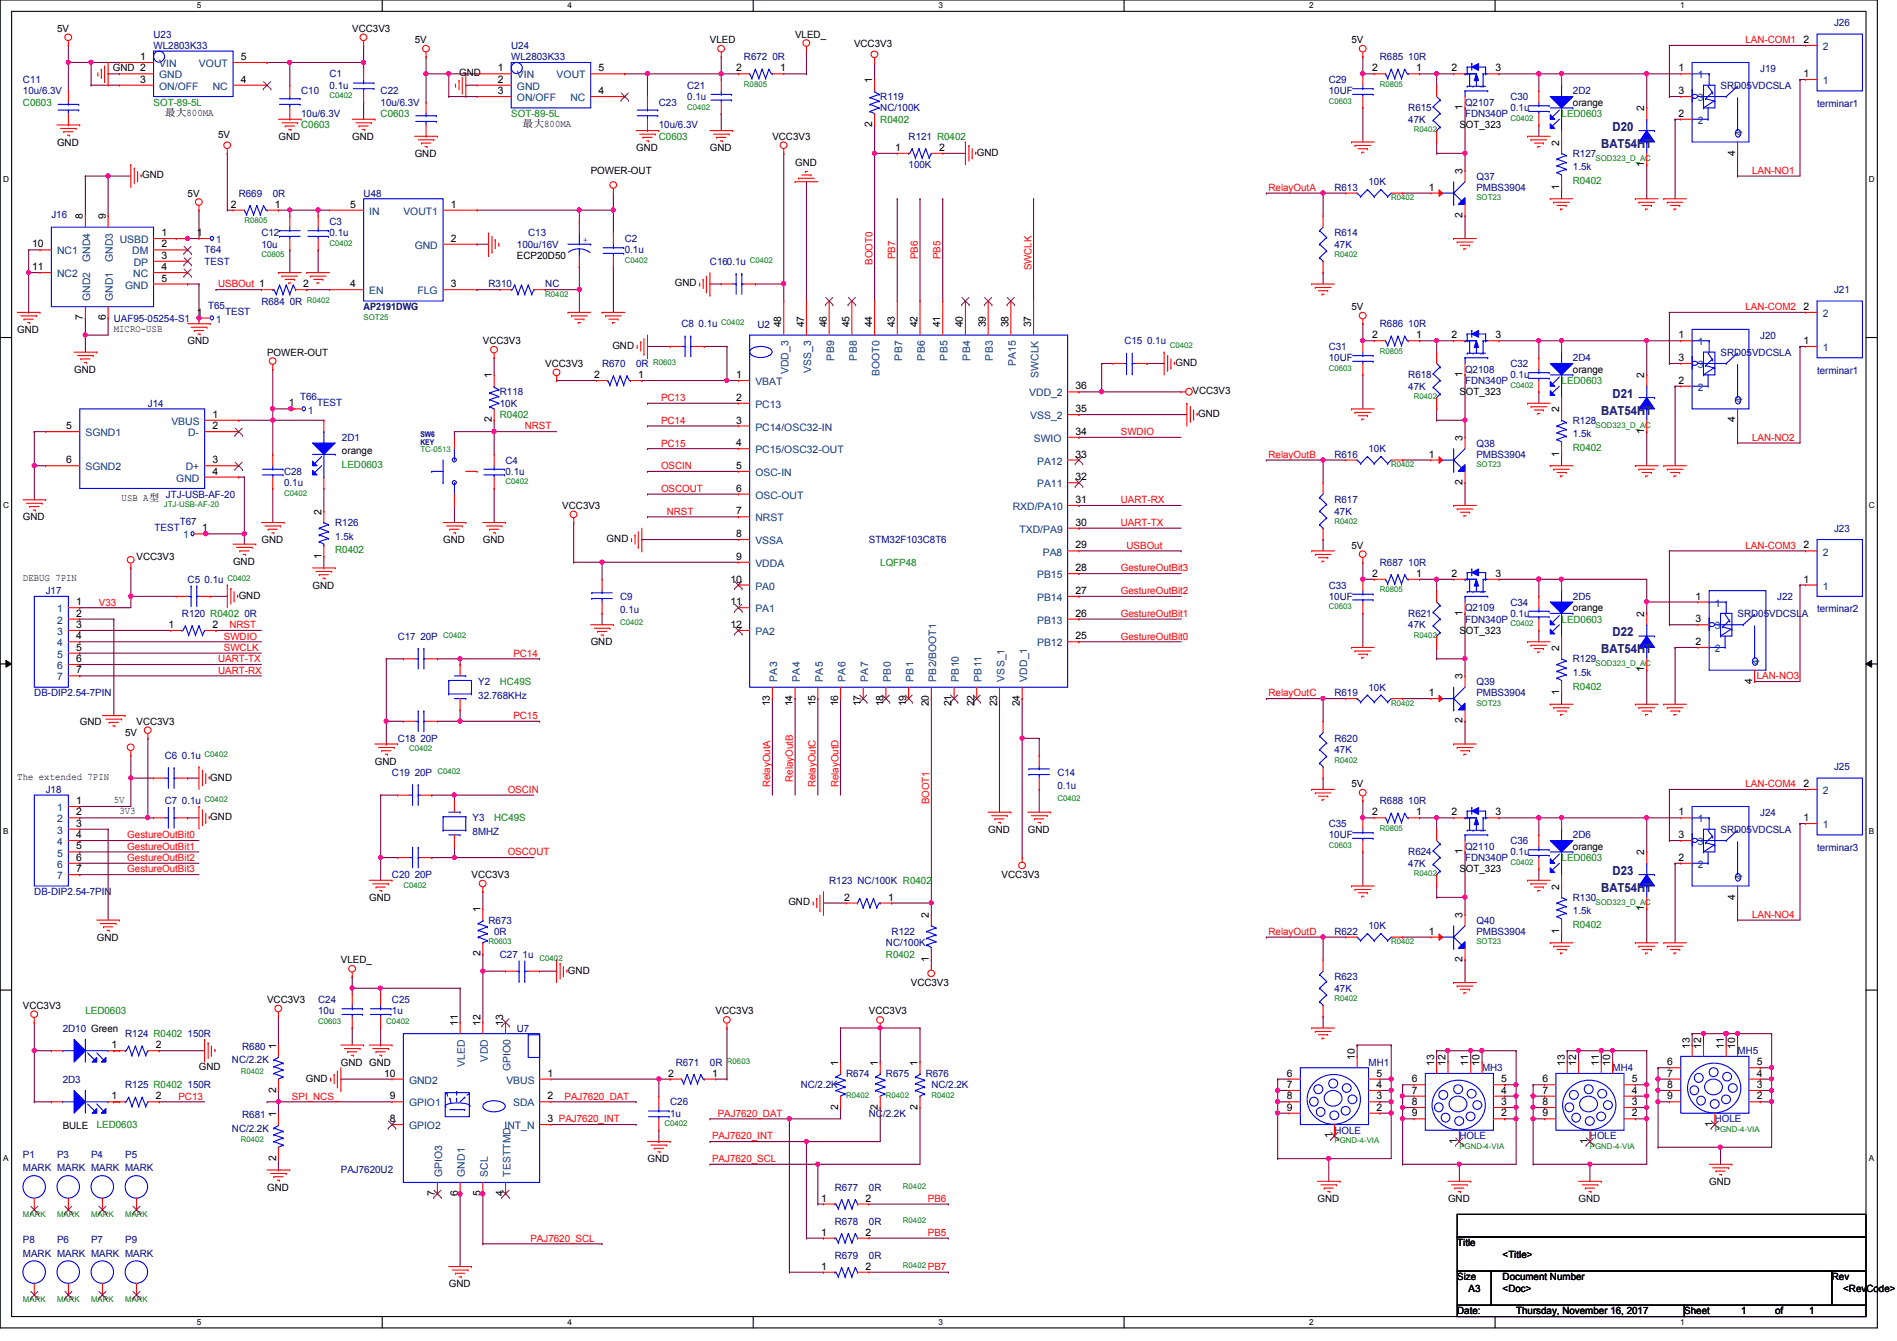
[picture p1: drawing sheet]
<svg xmlns="http://www.w3.org/2000/svg" width="297mm" height="210mm" viewBox="0 0 297 210" stroke-linecap="round" stroke-linejoin="round" font-family="sans-serif">
<defs><g id="words">
<g font-size="1.9" fill="#000080">
<text x="250.7" y="23.2">BAT54HT</text>
<text x="252.5" y="20.5">D20</text>
<text x="250.7" y="64.9">BAT54HT</text>
<text x="252.5" y="62.3">D21</text>
<text x="252.5" y="99.6">D22</text>
<text x="250.7" y="102.3">BAT54HT</text>
<text x="252.5" y="136.9">D23</text>
<text x="250.7" y="139.6">BAT54HT</text>
</g>
<g font-size="1.6">
<text x="8.9" y="5">5V</text>
<text x="55.2" y="5">VCC3V3</text>
<text x="124.5" y="5.9">VLED_</text>
<text x="17.6" y="11">GND 2</text>
<text x="21.9" y="9.4">1</text>
<text x="37.7" y="9.4">5</text>
<text x="64.9" y="6.8">5V</text>
<text x="71.9" y="11.9">GND</text>
<text x="77.9" y="11.2">1</text>
<text x="93.7" y="11.2">5</text>
<text x="111.2" y="6.8">VLED</text>
<text x="115.3" y="11.2">2</text>
<text x="122.2" y="11.2">1</text>
<text x="133.7" y="7.3">VCC3V3</text>
<text x="211.6" y="6.8">5V</text>
<text x="214.8" y="11.2">2</text>
<text x="221.7" y="11.2">1</text>
<text x="227.3" y="11.2">2</text>
<text x="234.2" y="11.2">3</text>
<text x="262.8" y="11.2">1</text>
<text x="282.4" y="6.7">2</text>
<text x="21.9" y="13">3</text>
<text x="37.7" y="13">4</text>
<text x="77.9" y="13">2</text>
<text x="77.9" y="14.7">3</text>
<text x="93.7" y="14.7">4</text>
<text x="136.6" y="13" transform="rotate(-90 136.6 13)">1</text>
<text x="229" y="17.2" transform="rotate(-90 229 17.2)">1</text>
<text x="246.3" y="16.6">orange</text>
<text x="257.5" y="17.4" transform="rotate(-90 257.5 17.4)">2</text>
<text x="262.8" y="14.7">3</text>
<text x="282.4" y="12.1">1</text>
<text x="8.9" y="22.8">GND</text>
<text x="25.8" y="18.1">最最800MA</text>
<text x="34.2" y="21.5">5V</text>
<text x="43.6" y="21.9">GND</text>
<text x="55.2" y="21.9">GND</text>
<text x="81.8" y="19.9">最最800MA</text>
<text x="99.6" y="23.7">GND</text>
<text x="111.2" y="23.7">GND</text>
<text x="120.9" y="21.9">VCC3V3</text>
<text x="136.6" y="19.9" transform="rotate(-90 136.6 19.9)">2</text>
<text x="140.2" y="23.6">1</text>
<text x="147.1" y="23.6">2</text>
<text x="228.5" y="20.1">SOT_323</text>
<text x="244.1" y="22.8" transform="rotate(-90 244.1 22.8)">2</text>
<text x="262.8" y="18.3">2</text>
<text x="22.3" y="27.9">GND</text>
<text x="64.9" y="24.6">GND</text>
<text x="92.5" y="27.2">POWER-OUT</text>
<text x="124.5" y="26">GND</text>
<text x="152.9" y="24.4">GND</text>
<text x="223.7" y="29.8">1</text>
<text x="229" y="27.2" transform="rotate(-90 229 27.2)">3</text>
<text x="244.1" y="29.7" transform="rotate(-90 244.1 29.7)">1</text>
<text x="257.5" y="26.1" transform="rotate(-90 257.5 26.1)">1</text>
<text x="271.7" y="24.3" transform="rotate(-90 271.7 24.3)">4</text>
<text x="13" y="34.3" transform="rotate(-90 13 34.3)">8</text>
<text x="16.5" y="34.3" transform="rotate(-90 16.5 34.3)">9</text>
<text x="29.4" y="30.8">5V</text>
<text x="36.1" y="32.5">2</text>
<text x="43" y="32.5">1</text>
<text x="54.8" y="32.5">5</text>
<text x="70.6" y="32.5">1</text>
<text x="229" y="34.1" transform="rotate(-90 229 34.1)">2</text>
<text x="5" y="38.7">10</text>
<text x="25.3" y="37">1</text>
<text x="25.3" y="38.7">2</text>
<text x="25.3" y="40.5">3</text>
<text x="30.8" y="37">1</text>
<text x="70.6" y="37.8">2</text>
<text x="80.9" y="40.6">ECP20D50</text>
<text x="5" y="42.3">11</text>
<text x="25.3" y="42.3">4</text>
<text x="25.3" y="44.1">5</text>
<text x="47.5" y="45">2</text>
<text x="54.8" y="45">4</text>
<text x="70.6" y="45">3</text>
<text x="105.7" y="44.8">GND</text>
<text x="2.7" y="52.1">GND</text>
<text x="13" y="50.1" transform="rotate(-90 13 50.1)">7</text>
<text x="16.5" y="50.1" transform="rotate(-90 16.5 50.1)">6</text>
<text x="17.8" y="51.9">MICRO-USB</text>
<text x="29.4" y="53.9">GND</text>
<text x="30.8" y="49.4">1</text>
<text x="75.6" y="53.9">VCC3V3</text>
<text x="122.3" y="51.2" transform="rotate(-90 122.3 51.2)">48</text>
<text x="125.9" y="51.2" transform="rotate(-90 125.9 51.2)">47</text>
<text x="129.5" y="51.2" transform="rotate(-90 129.5 51.2)">46</text>
<text x="133" y="51.2" transform="rotate(-90 133 51.2)">45</text>
<text x="136.6" y="51.2" transform="rotate(-90 136.6 51.2)">44</text>
<text x="140.1" y="51.2" transform="rotate(-90 140.1 51.2)">43</text>
<text x="143.7" y="51.2" transform="rotate(-90 143.7 51.2)">42</text>
<text x="147.2" y="51.2" transform="rotate(-90 147.2 51.2)">41</text>
<text x="150.8" y="51.2" transform="rotate(-90 150.8 51.2)">40</text>
<text x="154.3" y="51.2" transform="rotate(-90 154.3 51.2)">39</text>
<text x="157.9" y="51.2" transform="rotate(-90 157.9 51.2)">38</text>
<text x="161.5" y="51.2" transform="rotate(-90 161.5 51.2)">37</text>
<text x="211.6" y="48.6">5V</text>
<text x="214.8" y="53">2</text>
<text x="221.7" y="53">1</text>
<text x="227.3" y="53">2</text>
<text x="234.2" y="53">3</text>
<text x="262.8" y="53">1</text>
<text x="282.4" y="53.8">1</text>
<text x="282.4" y="48.5">2</text>
<text x="11.6" y="58.3">GND</text>
<text x="41.8" y="55.7">POWER-OUT</text>
<text x="77" y="59.2" transform="rotate(-90 77 59.2)">1</text>
<text x="85.4" y="57.4">VCC3V3</text>
<text x="93" y="59.2">2</text>
<text x="95.9" y="54.6">GND</text>
<text x="99.9" y="59.2">1</text>
<text x="115.3" y="59.2">1</text>
<text x="184.1" y="57.3">GND</text>
<text x="229" y="59" transform="rotate(-90 229 59)">1</text>
<text x="246.3" y="58.3">orange</text>
<text x="257.5" y="59.2" transform="rotate(-90 257.5 59.2)">2</text>
<text x="262.8" y="56.5">3</text>
<text x="33.3" y="65.4">1</text>
<text x="45.2" y="63.6">1</text>
<text x="115.3" y="62.7">2</text>
<text x="168.4" y="61">36</text>
<text x="168.4" y="64.5">35</text>
<text x="186.7" y="61.7">VCC3V3</text>
<text x="187.6" y="65.3">GND</text>
<text x="228.5" y="61.9">SOT_323</text>
<text x="244.1" y="64.6" transform="rotate(-90 244.1 64.6)">2</text>
<text x="262.8" y="60.1">2</text>
<text x="10.4" y="67.2">5</text>
<text x="33.3" y="67.2">2</text>
<text x="53.5" y="71.1">orange</text>
<text x="77" y="66.1" transform="rotate(-90 77 66.1)">2</text>
<text x="115.3" y="66.3">3</text>
<text x="115.3" y="69.8">4</text>
<text x="168.4" y="68.1">34</text>
<text x="168.4" y="71.6">33</text>
<text x="223.7" y="71.6">1</text>
<text x="229" y="69" transform="rotate(-90 229 69)">3</text>
<text x="244.1" y="71.5" transform="rotate(-90 244.1 71.5)">1</text>
<text x="257.5" y="67.9" transform="rotate(-90 257.5 67.9)">1</text>
<text x="271.7" y="66.1" transform="rotate(-90 271.7 66.1)">4</text>
<text x="10.4" y="72.5">6</text>
<text x="33.3" y="74.3">4</text>
<text x="33.3" y="72.5">3</text>
<text x="115.3" y="73.4">5</text>
<text x="115.3" y="77">6</text>
<text x="168.4" y="75.2">32</text>
<text x="229" y="75.9" transform="rotate(-90 229 75.9)">2</text>
<text x="3.6" y="81.4">GND</text>
<text x="19" y="78.4">USB A型</text>
<text x="31.7" y="83.2">1</text>
<text x="50.3" y="80.6" transform="rotate(-90 50.3 80.6)">2</text>
<text x="88.1" y="79.7">VCC3V3</text>
<text x="115.3" y="80.5">7</text>
<text x="168.4" y="78.7">31</text>
<text x="168.4" y="82.3">30</text>
<text x="21.4" y="87.7">VCC3V3</text>
<text x="36.5" y="88.4">GND</text>
<text x="40.9" y="85">GND</text>
<text x="50.3" y="87.5" transform="rotate(-90 50.3 87.5)">1</text>
<text x="69.4" y="85">GND</text>
<text x="75.6" y="85">GND</text>
<text x="95" y="84.8">GND</text>
<text x="115.3" y="84.1">8</text>
<text x="115.3" y="87.6">9</text>
<text x="168.4" y="85.9">29</text>
<text x="168.4" y="89.4">28</text>
<text x="211.6" y="85.9">5V</text>
<text x="282.4" y="85.9">2</text>
<text x="3.6" y="91">DEBUG 7PIN</text>
<text x="11.9" y="94.7">1</text>
<text x="37.4" y="93.7">GND</text>
<text x="48.9" y="92.1">GND</text>
<text x="114.4" y="91.2">10</text>
<text x="114.4" y="94.7">11</text>
<text x="168.4" y="93">27</text>
<text x="214.8" y="90.3">2</text>
<text x="221.7" y="90.3">1</text>
<text x="227.3" y="90.3">2</text>
<text x="234.2" y="90.3">3</text>
<text x="246.3" y="95.7">orange</text>
<text x="265.5" y="93.9">1</text>
<text x="282.4" y="91.2">1</text>
<text x="11.9" y="96.5">2</text>
<text x="11.9" y="98.3">3</text>
<text x="11.9" y="100.1">4</text>
<text x="11.9" y="101.9">5</text>
<text x="26.4" y="98.3">1</text>
<text x="33.3" y="98.3">2</text>
<text x="92.5" y="101">GND</text>
<text x="114.4" y="98.3">12</text>
<text x="168.4" y="96.5">26</text>
<text x="168.4" y="100.1">25</text>
<text x="228.5" y="99.2">SOT_323</text>
<text x="229" y="96.4" transform="rotate(-90 229 96.4)">1</text>
<text x="244.1" y="101.9" transform="rotate(-90 244.1 101.9)">2</text>
<text x="257.5" y="96.6" transform="rotate(-90 257.5 96.6)">2</text>
<text x="265.5" y="101">2</text>
<text x="265.5" y="97.4">3</text>
<text x="11.9" y="103.6">6</text>
<text x="11.9" y="105.4">7</text>
<text x="229" y="106.3" transform="rotate(-90 229 106.3)">3</text>
<text x="257.5" y="105.2" transform="rotate(-90 257.5 105.2)">1</text>
<text x="274.4" y="107" transform="rotate(-90 274.4 107)">4</text>
<text x="12.5" y="113.5">GND</text>
<text x="21.4" y="113.5">VCC3V3</text>
<text x="120.6" y="110.6" transform="rotate(-90 120.6 110.6)">13</text>
<text x="124.1" y="110.6" transform="rotate(-90 124.1 110.6)">14</text>
<text x="127.7" y="110.6" transform="rotate(-90 127.7 110.6)">15</text>
<text x="131.2" y="110.6" transform="rotate(-90 131.2 110.6)">16</text>
<text x="134.8" y="110.6" transform="rotate(-90 134.8 110.6)">17</text>
<text x="138.3" y="110.6" transform="rotate(-90 138.3 110.6)">18</text>
<text x="141.9" y="110.6" transform="rotate(-90 141.9 110.6)">19</text>
<text x="145.5" y="110.6" transform="rotate(-90 145.5 110.6)">20</text>
<text x="149" y="110.6" transform="rotate(-90 149 110.6)">21</text>
<text x="152.6" y="110.6" transform="rotate(-90 152.6 110.6)">22</text>
<text x="156.1" y="110.6" transform="rotate(-90 156.1 110.6)">23</text>
<text x="159.7" y="110.6" transform="rotate(-90 159.7 110.6)">24</text>
<text x="223.7" y="109">1</text>
<text x="229" y="113.2" transform="rotate(-90 229 113.2)">2</text>
<text x="244.1" y="108.8" transform="rotate(-90 244.1 108.8)">1</text>
<text x="19.6" y="115.2">5V</text>
<text x="58.7" y="119.7">GND</text>
<text x="2.7" y="122.1">The extended 7PIN</text>
<text x="11.9" y="125.9">1</text>
<text x="17.8" y="125.7">5V</text>
<text x="32.9" y="122.2">GND</text>
<text x="211.6" y="123.2">5V</text>
<text x="282.4" y="123.2">2</text>
<text x="11.9" y="127.6">2</text>
<text x="11.9" y="129.4">3</text>
<text x="11.9" y="131.2">4</text>
<text x="18.7" y="127.5">3V3</text>
<text x="32.9" y="128.4">GND</text>
<text x="154.7" y="130.3">GND</text>
<text x="160.9" y="130.3">GND</text>
<text x="214.8" y="127.6">2</text>
<text x="221.7" y="127.6">1</text>
<text x="227.3" y="127.6">2</text>
<text x="234.2" y="127.6">3</text>
<text x="262.8" y="127.6">1</text>
<text x="262.8" y="131.2">3</text>
<text x="282.4" y="128.5">1</text>
<text x="11.9" y="133">5</text>
<text x="11.9" y="134.7">6</text>
<text x="11.9" y="136.5">7</text>
<text x="73.8" y="137.5">VCC3V3</text>
<text x="156.8" y="137.5">VCC3V3</text>
<text x="228.5" y="136.6">SOT_323</text>
<text x="229" y="133.7" transform="rotate(-90 229 133.7)">1</text>
<text x="246.3" y="133">orange</text>
<text x="257.5" y="133.9" transform="rotate(-90 257.5 133.9)">2</text>
<text x="262.8" y="134.7">2</text>
<text x="57.8" y="141">GND</text>
<text x="75.2" y="142.8" transform="rotate(-90 75.2 142.8)">1</text>
<text x="123.4" y="141.7">GND</text>
<text x="132.2" y="141">2</text>
<text x="139.1" y="141">1</text>
<text x="145.5" y="143.7" transform="rotate(-90 145.5 143.7)">2</text>
<text x="229" y="143.7" transform="rotate(-90 229 143.7)">3</text>
<text x="244.1" y="139.2" transform="rotate(-90 244.1 139.2)">2</text>
<text x="257.5" y="142.6" transform="rotate(-90 257.5 142.6)">1</text>
<text x="271.7" y="140.8" transform="rotate(-90 271.7 140.8)">4</text>
<text x="15.2" y="147.2">GND</text>
<text x="75.2" y="149.7" transform="rotate(-90 75.2 149.7)">2</text>
<text x="223.7" y="146.3">1</text>
<text x="244.1" y="146.1" transform="rotate(-90 244.1 146.1)">1</text>
<text x="53.4" y="150.8">VLED_</text>
<text x="88.9" y="152.4">GND</text>
<text x="142.6" y="154.3">VCC3V3</text>
<text x="145.5" y="150.6" transform="rotate(-90 145.5 150.6)">1</text>
<text x="229" y="150.6" transform="rotate(-90 229 150.6)">2</text>
<text x="3.6" y="157.9">VCC3V3</text>
<text x="41.8" y="157">VCC3V3</text>
<text x="71.7" y="160.6" transform="rotate(-90 71.7 160.6)">11</text>
<text x="75.2" y="160.6" transform="rotate(-90 75.2 160.6)">12</text>
<text x="78.8" y="160.6" transform="rotate(-90 78.8 160.6)">13</text>
<text x="112.1" y="158.8">VCC3V3</text>
<text x="136.1" y="158.8">VCC3V3</text>
<text x="17.5" y="164.1">1</text>
<text x="24.4" y="164.1">2</text>
<text x="31.2" y="167.5">GND</text>
<text x="43.2" y="164.1" transform="rotate(-90 43.2 164.1)">1</text>
<text x="53.4" y="166.8">GND GND</text>
<text x="131.2" y="166.8" transform="rotate(-90 131.2 166.8)">1</text>
<text x="137.5" y="166.8" transform="rotate(-90 137.5 166.8)">1</text>
<text x="143.7" y="166.8" transform="rotate(-90 143.7 166.8)">1</text>
<text x="212.1" y="165.9" transform="rotate(-90 212.1 165.9)">10</text>
<text x="224.6" y="166.8" transform="rotate(-90 224.6 166.8)">13</text>
<text x="226.4" y="166.8" transform="rotate(-90 226.4 166.8)">12</text>
<text x="229.9" y="166.8" transform="rotate(-90 229.9 166.8)">11</text>
<text x="231.7" y="166.8" transform="rotate(-90 231.7 166.8)">10</text>
<text x="245" y="166.8" transform="rotate(-90 245 166.8)">13</text>
<text x="246.8" y="166.8" transform="rotate(-90 246.8 166.8)">12</text>
<text x="250.4" y="166.8" transform="rotate(-90 250.4 166.8)">11</text>
<text x="252.1" y="166.8" transform="rotate(-90 252.1 166.8)">10</text>
<text x="261.1" y="166.8">6</text>
<text x="264.6" y="164.1" transform="rotate(-90 264.6 164.1)">13</text>
<text x="266.4" y="164.1" transform="rotate(-90 266.4 164.1)">12</text>
<text x="269.9" y="164.1" transform="rotate(-90 269.9 164.1)">11</text>
<text x="271.7" y="164.1" transform="rotate(-90 271.7 164.1)">10</text>
<text x="275.1" y="166.8">5</text>
<text x="17.5" y="172.1">1</text>
<text x="24.4" y="172.1">2</text>
<text x="43.2" y="171" transform="rotate(-90 43.2 171)">2</text>
<text x="47.9" y="169.3">GND</text>
<text x="60.2" y="168.5">10</text>
<text x="61" y="172.1">9</text>
<text x="85.7" y="168.5">1</text>
<text x="85.7" y="172.1">2</text>
<text x="104.6" y="168.5">2</text>
<text x="111.5" y="168.5">1</text>
<text x="131.2" y="173.7" transform="rotate(-90 131.2 173.7)">2</text>
<text x="137.5" y="173.7" transform="rotate(-90 137.5 173.7)">2</text>
<text x="143.7" y="173.7" transform="rotate(-90 143.7 173.7)">2</text>
<text x="201.5" y="168.5">6</text>
<text x="201.5" y="170.3">7</text>
<text x="201.5" y="172.1">8</text>
<text x="201.5" y="173.9">9</text>
<text x="215.5" y="173.9">2</text>
<text x="215.5" y="172.1">3</text>
<text x="215.5" y="170.3">4</text>
<text x="215.5" y="168.5">5</text>
<text x="221.1" y="169.4">6</text>
<text x="221.1" y="171.2">7</text>
<text x="221.1" y="173">8</text>
<text x="235.1" y="173">3</text>
<text x="235.1" y="171.2">4</text>
<text x="235.1" y="169.4">5</text>
<text x="241.5" y="169.4">6</text>
<text x="241.5" y="171.2">7</text>
<text x="241.5" y="173">8</text>
<text x="255.5" y="173">3</text>
<text x="255.5" y="171.2">4</text>
<text x="255.5" y="169.4">5</text>
<text x="261.1" y="168.5">7</text>
<text x="261.1" y="170.3">8</text>
<text x="261.1" y="172.1">9</text>
<text x="275.1" y="172.1">2</text>
<text x="275.1" y="170.3">3</text>
<text x="275.1" y="168.5">4</text>
<text x="9.8" y="176.7">BULE</text>
<text x="43.2" y="174.8" transform="rotate(-90 43.2 174.8)">1</text>
<text x="61" y="175.6">8</text>
<text x="85.7" y="175.6">3 PAJ7620_INT</text>
<text x="208.6" y="178.1" transform="rotate(-90 208.6 178.1)">1</text>
<text x="221.1" y="174.8">9</text>
<text x="228.1" y="179" transform="rotate(-90 228.1 179)">1</text>
<text x="235.1" y="174.8">2</text>
<text x="241.5" y="174.8">9</text>
<text x="248.6" y="179" transform="rotate(-90 248.6 179)">1</text>
<text x="255.5" y="174.8">2</text>
<text x="268.1" y="176.4" transform="rotate(-90 268.1 176.4)">1</text>
<text x="43.2" y="181.7" transform="rotate(-90 43.2 181.7)">2</text>
<text x="101.4" y="181.9">GND</text>
<text x="267.6" y="185.5">GND</text>
<text x="41.8" y="186.4">GND</text>
<text x="68.1" y="187.2" transform="rotate(-90 68.1 187.2)">7</text>
<text x="71.7" y="187.2" transform="rotate(-90 71.7 187.2)">6</text>
<text x="75.2" y="187.2" transform="rotate(-90 75.2 187.2)">5</text>
<text x="78.8" y="187.2" transform="rotate(-90 78.8 187.2)">4</text>
<text x="128.6" y="188.1">1</text>
<text x="135.5" y="188.1">2</text>
<text x="206.3" y="188.1">GND</text>
<text x="226.7" y="188.1">GND</text>
<text x="247.2" y="188.1">GND</text>
<text x="128.6" y="193.4">1</text>
<text x="135.5" y="193.4">2</text>
<text x="228.2" y="195.1">Title</text>
<text x="235.3" y="196.8">&lt;Title&gt;</text>
<text x="70.3" y="201.5">GND</text>
<text x="128.6" y="198.8">1</text>
<text x="135.5" y="198.8">2</text>
<text x="228.2" y="200.4">Size</text>
<text x="230" y="202.2">A3</text>
<text x="235.3" y="200.4">Document Number</text>
<text x="235.3" y="202.2">&lt;Doc&gt;</text>
<text x="286.8" y="200.4">Rev</text>
<text x="288.6" y="202.2">&lt;RevCode&gt;</text>
<text x="228.2" y="205.7">Date:</text>
<text x="237.4" y="205.7">Thursday, November 16, 2017</text>
<text x="263.7" y="205.7">Sheet</text>
<text x="272.6" y="205.7">1</text>
<text x="278" y="205.7">of</text>
<text x="283.3" y="205.7">1</text>
</g>
<g font-size="1.6" fill="#000080">
<text x="24" y="5.9">U23</text>
<text x="287.2" y="4.1">J26</text>
<text x="24" y="7.7">WL2803K33</text>
<text x="80" y="7.7">U24</text>
<text x="80" y="9.4">WL2803K33</text>
<text x="116.5" y="9.4">R672 0R</text>
<text x="216.1" y="9.4">R685 10R</text>
<text x="275.6" y="11.2">J19</text>
<text x="3.6" y="13">C11</text>
<text x="3.6" y="14.8">10u/6.3V</text>
<text x="47.2" y="14.8">C10</text>
<text x="51.6" y="12.1">C1</text>
<text x="51.6" y="13.9">0.1u</text>
<text x="59.6" y="14.8">C22</text>
<text x="59.6" y="16.6">10u/6.3V</text>
<text x="103.2" y="16.6">C23</text>
<text x="107.6" y="13.9">C21</text>
<text x="107.6" y="15.7">0.1u</text>
<text x="137.8" y="15.7">R119</text>
<text x="137.8" y="17.4">NC/100K</text>
<text x="208.1" y="13">C29</text>
<text x="208.1" y="14.8">10UF</text>
<text x="220.5" y="17.4">R615</text>
<text x="229.4" y="16.6">Q2107</text>
<text x="236.5" y="15.7">C30</text>
<text x="236.5" y="17.4">0.1u</text>
<text x="246.3" y="14.8">2D2</text>
<text x="269.4" y="13.9">SRD05VDCSLA</text>
<text x="284.5" y="16.7">terminar1</text>
<text x="47.2" y="18.3">10u/6.3V</text>
<text x="103.2" y="20.1">10u/6.3V</text>
<text x="142.3" y="21.9">R121 R0402</text>
<text x="220.5" y="19.2">47K</text>
<text x="229.4" y="18.3">FDN340P</text>
<text x="142.3" y="26.3">100K</text>
<text x="209" y="29.9">R613</text>
<text x="214.3" y="29">10K</text>
<text x="231.2" y="28.1">Q37</text>
<text x="231.2" y="29.9">PMBS3904</text>
<text x="246.3" y="24.6">R127</text>
<text x="246.3" y="26.7">1.5k</text>
<text x="8" y="34.2">J16</text>
<text x="37.4" y="30.8">R669</text>
<text x="42.7" y="30.8">0R</text>
<text x="51.6" y="35.2">C3</text>
<text x="56.9" y="30.8">U48</text>
<text x="32" y="39.7">T64</text>
<text x="32" y="41.4">TEST</text>
<text x="40.9" y="37">C12</text>
<text x="40.9" y="38.8">10u</text>
<text x="51.6" y="37">0.1u</text>
<text x="80.9" y="38.8">100u/16V</text>
<text x="82.7" y="37">C13</text>
<text x="97.8" y="37.9">C2</text>
<text x="97.8" y="39.7">0.1u</text>
<text x="111.2" y="41.4">C160.1u</text>
<text x="209" y="37">R614</text>
<text x="209" y="38.8">47K</text>
<text x="40.9" y="47.7">R684 0R</text>
<text x="76.5" y="45">R310</text>
<text x="85.4" y="45">NC</text>
<text x="287.2" y="45.9">J21</text>
<text x="17.8" y="50.3">UAF95-05254-S1</text>
<text x="32.6" y="48.4">T65</text>
<text x="35.3" y="49.3">TEST</text>
<text x="56.9" y="48.6">AP2191DWG</text>
<text x="106.7" y="51.2">C8 0.1u</text>
<text x="118.6" y="51.4">U2</text>
<text x="176.1" y="53.9">C15 0.1u</text>
<text x="216.1" y="51.2">R686 10R</text>
<text x="275.6" y="53">J20</text>
<text x="94.3" y="57.4">R670</text>
<text x="99.6" y="57.4">0R</text>
<text x="208.1" y="54.8">C31</text>
<text x="208.1" y="56.6">10UF</text>
<text x="220.5" y="59.2">R618</text>
<text x="229.4" y="58.3">Q2108</text>
<text x="236.5" y="57.4">C32</text>
<text x="236.5" y="59.2">0.1u</text>
<text x="246.3" y="56.6">2D4</text>
<text x="269.4" y="55.7">SRD05VDCSLA</text>
<text x="284.5" y="58.5">terminar1</text>
<text x="23.2" y="63.7">J14</text>
<text x="47" y="62.6">T66</text>
<text x="49.7" y="63.5">TEST</text>
<text x="78.3" y="61.9">R118</text>
<text x="78.3" y="63.7">10K</text>
<text x="220.5" y="61">47K</text>
<text x="229.4" y="60.1">FDN340P</text>
<text x="53.5" y="69">2D1</text>
<text x="209" y="71.7">R616</text>
<text x="214.3" y="70.8">10K</text>
<text x="231.2" y="69.9">Q38</text>
<text x="231.2" y="71.7">PMBS3904</text>
<text x="246.3" y="66.3">R128</text>
<text x="246.3" y="68.5">1.5k</text>
<text x="26" y="77.9">JTJ-USB-AF-20</text>
<text x="44.5" y="74.3">C28</text>
<text x="44.5" y="76.1">0.1u</text>
<text x="79.2" y="72.6">C4</text>
<text x="79.2" y="74.3">0.1u</text>
<text x="24.2" y="83.1">TEST</text>
<text x="28.1" y="82.2">T67</text>
<text x="52.5" y="82.3">R126</text>
<text x="209" y="78.8">R617</text>
<text x="209" y="80.6">47K</text>
<text x="287.2" y="83.2">J23</text>
<text x="52.5" y="84.5">1.5k</text>
<text x="136.1" y="85">STM32F103C8T6</text>
<text x="216.1" y="88.6">R687 10R</text>
<text x="7.2" y="93">J17</text>
<text x="29.4" y="91.2">C5 0.1u</text>
<text x="97.1" y="93.9">C9</text>
<text x="208.1" y="92.1">C33</text>
<text x="208.1" y="93.9">10UF</text>
<text x="229.4" y="95.7">Q2109</text>
<text x="236.5" y="94.8">C34</text>
<text x="246.3" y="93.9">2D5</text>
<text x="278.3" y="93.9">J22</text>
<text x="284.5" y="95.8">terminar2</text>
<text x="28.5" y="96.6">R120 R0402</text>
<text x="38.3" y="96.6">0R</text>
<text x="62.3" y="100.1">C17 20P</text>
<text x="97.1" y="96">0.1u</text>
<text x="220.5" y="96.6">R621</text>
<text x="220.5" y="98.3">47K</text>
<text x="229.4" y="97.5">FDN340P</text>
<text x="236.5" y="96.6">0.1u</text>
<text x="272.1" y="96.6">SRD05VDCSLA</text>
<text x="74.9" y="107.2">Y2</text>
<text x="231.2" y="107.2">Q39</text>
<text x="246.3" y="103.7">R129</text>
<text x="246.3" y="105.8">1.5k</text>
<text x="5.4" y="109">DB-DIP2.54-7PIN</text>
<text x="74.9" y="109.3">32.768KHz</text>
<text x="209" y="109">R619</text>
<text x="214.3" y="108.1">10K</text>
<text x="231.2" y="109">PMBS3904</text>
<text x="25.8" y="118.8">C6 0.1u</text>
<text x="62.3" y="116.1">C18 20P</text>
<text x="209" y="116.1">R620</text>
<text x="209" y="117.9">47K</text>
<text x="7.2" y="124.1">J18</text>
<text x="25.8" y="125.9">C7 0.1u</text>
<text x="61.4" y="121.5">C19 20P</text>
<text x="165.6" y="121.5">C14</text>
<text x="165.6" y="123.6">0.1u</text>
<text x="216.1" y="125.9">R688 10R</text>
<text x="287.2" y="120.6">J25</text>
<text x="74" y="128.6">Y3</text>
<text x="74" y="130.7">8MHZ</text>
<text x="208.1" y="129.5">C35</text>
<text x="208.1" y="131.2">10UF</text>
<text x="246.3" y="131.2">2D6</text>
<text x="269.4" y="130.3">SRD05VDCSLA</text>
<text x="275.6" y="127.7">J24</text>
<text x="61.4" y="137.5">C20 20P</text>
<text x="220.5" y="133.9">R624</text>
<text x="220.5" y="135.7">47K</text>
<text x="229.4" y="133">Q2110</text>
<text x="229.4" y="134.8">FDN340P</text>
<text x="236.5" y="132.1">C36</text>
<text x="236.5" y="133.9">0.1u</text>
<text x="284.5" y="133.2">terminar3</text>
<text x="5.4" y="140.1">DB-DIP2.54-7PIN</text>
<text x="129.8" y="138.3">R123 NC/100K R0402</text>
<text x="246.3" y="141">R130</text>
<text x="246.3" y="143.1">1.5k</text>
<text x="76.5" y="144.6">R673</text>
<text x="77.4" y="146.3">0R</text>
<text x="78.3" y="149.9">C27 1u</text>
<text x="138.7" y="148.1">NC/100K</text>
<text x="139.6" y="146.3">R122</text>
<text x="209" y="146.3">R622</text>
<text x="214.3" y="145.5">10K</text>
<text x="231.2" y="144.6">Q40</text>
<text x="231.2" y="146.3">PMBS3904</text>
<text x="209" y="153.5">R623</text>
<text x="209" y="155.2">47K</text>
<text x="9.8" y="161.5">2D10 Green</text>
<text x="49.8" y="157">C24</text>
<text x="49.8" y="158.8">10u</text>
<text x="61.4" y="157">C25</text>
<text x="61.4" y="158.8">1u</text>
<text x="80.9" y="161.5">U7</text>
<text x="19.6" y="162.3">R124 R0402</text>
<text x="29.4" y="162.3">150R</text>
<text x="36.3" y="166.5">NC/2.2K</text>
<text x="37.9" y="164.3">R680</text>
<text x="105.8" y="166.8">R671</text>
<text x="111.2" y="166.8">0R</text>
<text x="214.3" y="166.8">MH1</text>
<text x="232.1" y="167.7">MH3</text>
<text x="252.5" y="167.7">MH4</text>
<text x="272.1" y="165">MH5</text>
<text x="9.8" y="169.5">2D3</text>
<text x="19.6" y="170.3">R125 R0402</text>
<text x="29.4" y="170.3">150R</text>
<text x="104.9" y="173">C26</text>
<text x="125.4" y="170.3">NC/2.2K</text>
<text x="132.5" y="168.6">R674</text>
<text x="138.7" y="168.6">R675</text>
<text x="144.9" y="168.6">R676</text>
<text x="145.8" y="170.3">NC/2.2K</text>
<text x="36.3" y="177.1">NC/2.2K</text>
<text x="37.9" y="175">R681</text>
<text x="104.9" y="174.8">1u</text>
<text x="136.1" y="174.8">NC/2.2K</text>
<text x="209" y="177.5">HOLE</text>
<text x="228.5" y="178.4">HOLE</text>
<text x="249" y="178.4">HOLE</text>
<text x="268.5" y="175.7">HOLE</text>
<text x="3.6" y="181.2">P1</text>
<text x="3.6" y="183.3">MARK MARK MARK MARK</text>
<text x="8.9" y="181.2">P3</text>
<text x="14.3" y="181.2">P4</text>
<text x="19.6" y="181.2">P5</text>
<text x="53.4" y="183.7">PAJ7620U2</text>
<text x="130.7" y="191.7">R678</text>
<text x="130.7" y="186.4">R677</text>
<text x="136.1" y="191.7">0R</text>
<text x="136.1" y="186.4">0R</text>
<text x="3.6" y="194.5">P8</text>
<text x="3.6" y="196.7">MARK MARK MARK MARK</text>
<text x="8.9" y="194.5">P6</text>
<text x="14.3" y="194.5">P7</text>
<text x="19.6" y="194.5">P9</text>
<text x="130.7" y="197">R679</text>
<text x="136.1" y="197">0R</text>
</g>
<g font-size="1.6" fill="#004080">
<text x="24.9" y="10.5">VIN</text>
<text x="31.2" y="10.5">VOUT</text>
<text x="285.4" y="7.8">2</text>
<text x="24.9" y="12.3">GND</text>
<text x="24.9" y="14.1">ON/OFF</text>
<text x="33.3" y="14.1">NC</text>
<text x="80.9" y="12.3">VIN</text>
<text x="80.9" y="14.1">GND</text>
<text x="80.9" y="15.8">ON/OFF</text>
<text x="87.2" y="12.3">VOUT</text>
<text x="89.3" y="15.8">NC</text>
<text x="265.9" y="12.3">1</text>
<text x="265.9" y="15.8">3</text>
<text x="285.4" y="13.2">1</text>
<text x="265.9" y="19.4">2</text>
<text x="272.8" y="21.3" transform="rotate(-90 272.8 21.3)">4</text>
<text x="57.8" y="33.6">IN</text>
<text x="63.2" y="33.6">VOUT1</text>
<text x="8.9" y="39.8">NC1</text>
<text x="14.1" y="41" transform="rotate(-90 14.1 41)">GND4</text>
<text x="17.7" y="41" transform="rotate(-90 17.7 41)">GND3</text>
<text x="18.8" y="38.1">USBD</text>
<text x="20.7" y="39.8">DM</text>
<text x="21" y="41.6">DP</text>
<text x="33.8" y="38.1">1</text>
<text x="64.9" y="38.9">GND</text>
<text x="8.9" y="43.4">NC2</text>
<text x="14.1" y="47.1" transform="rotate(-90 14.1 47.1)">GND2</text>
<text x="17.7" y="47.1" transform="rotate(-90 17.7 47.1)">GND1</text>
<text x="19.6" y="45.2">GND</text>
<text x="20.9" y="43.4">NC</text>
<text x="57.8" y="46.1">EN</text>
<text x="65.4" y="46.1">FLG</text>
<text x="33.8" y="50.5">1</text>
<text x="285.4" y="49.6">2</text>
<text x="123.5" y="58.6" transform="rotate(-90 123.5 58.6)">VDD_3</text>
<text x="127" y="58.4" transform="rotate(-90 127 58.4)">VSS_3</text>
<text x="130.6" y="56.4" transform="rotate(-90 130.6 56.4)">PB9</text>
<text x="134.2" y="56.4" transform="rotate(-90 134.2 56.4)">PB8</text>
<text x="137.7" y="58.9" transform="rotate(-90 137.7 58.9)">BOOT0</text>
<text x="141.3" y="56.4" transform="rotate(-90 141.3 56.4)">PB7</text>
<text x="144.8" y="56.4" transform="rotate(-90 144.8 56.4)">PB6</text>
<text x="148.4" y="56.4" transform="rotate(-90 148.4 56.4)">PB5</text>
<text x="151.9" y="56.4" transform="rotate(-90 151.9 56.4)">PB4</text>
<text x="155.5" y="56.4" transform="rotate(-90 155.5 56.4)">PB3</text>
<text x="159" y="57.3" transform="rotate(-90 159 57.3)">PA15</text>
<text x="162.6" y="59.1" transform="rotate(-90 162.6 59.1)">SWCLK</text>
<text x="265.9" y="54.1">1</text>
<text x="265.9" y="57.6">3</text>
<text x="285.4" y="54.9">1</text>
<text x="48.2" y="64.7">1</text>
<text x="118.3" y="60.3">VBAT</text>
<text x="118.3" y="63.8">PC13</text>
<text x="161.2" y="62.1">VDD_2</text>
<text x="161.3" y="65.6">VSS_2</text>
<text x="265.9" y="61.2">2</text>
<text x="272.8" y="63.1" transform="rotate(-90 272.8 63.1)">4</text>
<text x="13.4" y="68.3">SGND1</text>
<text x="26.8" y="66.5">VBUS</text>
<text x="29.5" y="68.3">D-</text>
<text x="118.3" y="67.4">PC14/OSC32-IN</text>
<text x="118.3" y="71">PC15/OSC32-OUT</text>
<text x="161.9" y="69.2">SWIO</text>
<text x="13.4" y="73.6">SGND2</text>
<text x="27.6" y="75.4">GND</text>
<text x="29.1" y="73.6">D+</text>
<text x="118.3" y="74.5">OSC-IN</text>
<text x="162.4" y="72.7">PA12</text>
<text x="162.4" y="76.3">PA11</text>
<text x="118.3" y="78.1">OSC-OUT</text>
<text x="118.3" y="81.6">NRST</text>
<text x="158.6" y="79.8">RXD/PA10</text>
<text x="159.6" y="83.4">TXD/PA9</text>
<text x="28.7" y="84.3">1</text>
<text x="118.3" y="85.2">VSSA</text>
<text x="118.3" y="88.7">VDDA</text>
<text x="163.3" y="87">PA8</text>
<text x="285.4" y="87">2</text>
<text x="8.9" y="95.8">1</text>
<text x="118.3" y="92.3">PA0</text>
<text x="118.3" y="95.8">PA1</text>
<text x="162.4" y="90.5">PB15</text>
<text x="162.4" y="94.1">PB14</text>
<text x="268.5" y="95">1</text>
<text x="285.4" y="92.3">1</text>
<text x="8.9" y="97.6">2</text>
<text x="8.9" y="99.4">3</text>
<text x="8.9" y="101.2">4</text>
<text x="118.3" y="99.4">PA2</text>
<text x="162.4" y="97.6">PB13</text>
<text x="162.4" y="101.2">PB12</text>
<text x="268.5" y="98.5">3</text>
<text x="8.9" y="103">5</text>
<text x="8.9" y="104.7">6</text>
<text x="8.9" y="106.5">7</text>
<text x="121.7" y="106.7" transform="rotate(-90 121.7 106.7)">PA3</text>
<text x="125.3" y="106.7" transform="rotate(-90 125.3 106.7)">PA4</text>
<text x="128.8" y="106.7" transform="rotate(-90 128.8 106.7)">PA5</text>
<text x="132.4" y="106.7" transform="rotate(-90 132.4 106.7)">PA6</text>
<text x="135.9" y="106.7" transform="rotate(-90 135.9 106.7)">PA7</text>
<text x="139.5" y="106.7" transform="rotate(-90 139.5 106.7)">PB0</text>
<text x="143" y="106.7" transform="rotate(-90 143 106.7)">PB1</text>
<text x="146.6" y="106.7" transform="rotate(-90 146.6 106.7)">PB2/BOOT1</text>
<text x="150.2" y="106.7" transform="rotate(-90 150.2 106.7)">PB10</text>
<text x="153.7" y="106.7" transform="rotate(-90 153.7 106.7)">PB11</text>
<text x="157.3" y="106.7" transform="rotate(-90 157.3 106.7)">VSS_1</text>
<text x="160.8" y="106.7" transform="rotate(-90 160.8 106.7)">VDD_1</text>
<text x="268.5" y="102.1">2</text>
<text x="275.5" y="104" transform="rotate(-90 275.5 104)">4</text>
<text x="285.4" y="124.3">2</text>
<text x="8.9" y="127">1</text>
<text x="8.9" y="128.7">2</text>
<text x="8.9" y="130.5">3</text>
<text x="265.9" y="128.7">1</text>
<text x="285.4" y="129.6">1</text>
<text x="8.9" y="132.3">4</text>
<text x="8.9" y="134.1">5</text>
<text x="8.9" y="135.8">6</text>
<text x="8.9" y="137.6">7</text>
<text x="265.9" y="135.8">2</text>
<text x="265.9" y="132.3">3</text>
<text x="272.8" y="137.8" transform="rotate(-90 272.8 137.8)">4</text>
<text x="72.8" y="167" transform="rotate(-90 72.8 167)">VLED</text>
<text x="76.4" y="166.2" transform="rotate(-90 76.4 166.2)">VDD</text>
<text x="79.9" y="167.7" transform="rotate(-90 79.9 167.7)">GPIO0</text>
<text x="64" y="173.2">GPIO1</text>
<text x="64" y="169.6">GND2</text>
<text x="79.3" y="169.6">VBUS</text>
<text x="80.3" y="173.2">SDA</text>
<text x="64" y="176.7">GPIO2</text>
<text x="79" y="176.7">INT_N</text>
<text x="69.3" y="184.2" transform="rotate(-90 69.3 184.2)">GPIO3</text>
<text x="72.8" y="184.2" transform="rotate(-90 72.8 184.2)">GND1</text>
<text x="76.4" y="184.2" transform="rotate(-90 76.4 184.2)">SCL</text>
<text x="79.9" y="184.2" transform="rotate(-90 79.9 184.2)">TESTTMD</text>
</g>
<g font-size="1.6" fill="#f00">
<text x="273.3" y="6.8">LAN-COM1</text>
<text x="198.6" y="29.9">RelayOutA</text>
<text x="274.4" y="27.2">LAN-NO1</text>
<text x="136.6" y="41.4" transform="rotate(-90 136.6 41.4)">BOOT0</text>
<text x="140.2" y="40.6" transform="rotate(-90 140.2 40.6)">PB7</text>
<text x="143.7" y="40.6" transform="rotate(-90 143.7 40.6)">PB6</text>
<text x="147.3" y="40.6" transform="rotate(-90 147.3 40.6)">PB5</text>
<text x="34.2" y="45">USBOut 1</text>
<text x="161.5" y="42.3" transform="rotate(-90 161.5 42.3)">SWCLK</text>
<text x="273.3" y="48.6">LAN-COM2</text>
<text x="103.5" y="62.8">PC13</text>
<text x="82.2" y="67.2">NRST</text>
<text x="103.5" y="66.3">PC14</text>
<text x="103.5" y="69.9">PC15</text>
<text x="175.5" y="68.1">SWDIO</text>
<text x="198.6" y="71.7">RelayOutB</text>
<text x="274.4" y="69">LAN-NO2</text>
<text x="103.5" y="73.4">OSCIN</text>
<text x="103.5" y="77">OSCOUT</text>
<text x="104.4" y="80.6">NRST</text>
<text x="175.5" y="78.8">UART-RX</text>
<text x="175.5" y="82.3">UART-TX</text>
<text x="175.5" y="89.5">GestureOutBit3</text>
<text x="176.4" y="85.9">USBOut</text>
<text x="273.3" y="85.9">LAN-COM3</text>
<text x="15.5" y="94.8">V33</text>
<text x="175.5" y="93">GestureOutBit2</text>
<text x="35" y="100.1">SWDIO</text>
<text x="35" y="101.9">SWCLK</text>
<text x="35.9" y="98.3">NRST</text>
<text x="175.5" y="96.6">GestureOutBit1</text>
<text x="175.5" y="100.1">GestureOutBit0</text>
<text x="34.2" y="103.7">UART-TX</text>
<text x="34.2" y="105.5">UART-RX</text>
<text x="80.4" y="102.8">PC14</text>
<text x="275.1" y="106.3">LAN-NO3</text>
<text x="80.4" y="112.6">PC15</text>
<text x="198.6" y="109">RelayOutC</text>
<text x="79.5" y="124.1">OSCIN</text>
<text x="120.6" y="123.2" transform="rotate(-90 120.6 123.2)">RelayOutA</text>
<text x="124.2" y="122.3" transform="rotate(-90 124.2 122.3)">RelayOutB</text>
<text x="127.7" y="123.2" transform="rotate(-90 127.7 123.2)">RelayOutC</text>
<text x="131.3" y="123.2" transform="rotate(-90 131.3 123.2)">RelayOutD</text>
<text x="145.5" y="125.9" transform="rotate(-90 145.5 125.9)">BOOT1</text>
<text x="273.3" y="123.2">LAN-COM4</text>
<text x="19.9" y="131.2">GestureOutBit0</text>
<text x="19.9" y="133">GestureOutBit1</text>
<text x="19.9" y="134.8">GestureOutBit2</text>
<text x="19.9" y="136.6">GestureOutBit3</text>
<text x="79.5" y="133.9">OSCOUT</text>
<text x="274.4" y="143.7">LAN-NO4</text>
<text x="198.6" y="146.3">RelayOutD</text>
<text x="27.9" y="172.1">PC13</text>
<text x="45.7" y="172.1">SPI_NCS_</text>
<text x="88.4" y="172.1">PAJ7620_DAT</text>
<text x="111.5" y="178.4">PAJ7620_INT</text>
<text x="112.4" y="174.8">PAJ7620_DAT</text>
<text x="111.5" y="181.9">PAJ7620_SCL</text>
<text x="145.3" y="188.1">PB6</text>
<text x="83.1" y="194.4">PAJ7620_SCL</text>
<text x="145.3" y="193.5">PB5</text>
<text x="145.3" y="198.8">PB7</text>
</g>
<g font-size="1.6" fill="#008000">
<text x="3.6" y="16.6">C0603</text>
<text x="24" y="16.6">SOT-89-5L</text>
<text x="47.2" y="20.1">C0603</text>
<text x="59.6" y="18.3">C0603</text>
<text x="80" y="18.3">SOT-89-5L</text>
<text x="103.2" y="21.9">C0603</text>
<text x="137.8" y="19.2">R0402</text>
<text x="244.5" y="18.3">LED0603</text>
<text x="246.3" y="28.8">R0402</text>
<text x="78.3" y="65.4">R0402</text>
<text x="244.5" y="60.1">LED0603</text>
<text x="246.3" y="70.6">R0402</text>
<text x="53.5" y="73.3">LED0603</text>
<text x="52.5" y="86.6">R0402</text>
<text x="137.8" y="88.6">LQFP48</text>
<text x="244.5" y="97.5">LED0603</text>
<text x="78.3" y="107.2">HC49S</text>
<text x="246.3" y="107.9">R0402</text>
<text x="77.4" y="128.6">HC49S</text>
<text x="244.5" y="134.8">LED0603</text>
<text x="138.7" y="149.9">R0402</text>
<text x="246.3" y="145.3">R0402</text>
<text x="13.4" y="158.8">LED0603</text>
<text x="15.2" y="176.6">LED0603</text>
</g>
<text font-size="1.6" fill="#00f" x="91.3" y="38">+</text>
<g font-size="1.3">
<text x="30.8" y="1.3">5</text>
<text x="88.9" y="1.3">4</text>
<text x="146.9" y="1.3">3</text>
<text x="205" y="1.3">2</text>
<text x="263.1" y="1.3">1</text>
<text x=".5" y="28.4">D</text>
<text x="292.6" y="28.4">D</text>
<text x=".5" y="79.5">C</text>
<text x="292.6" y="79.5">C</text>
<text x=".5" y="130.6">B</text>
<text x="292.6" y="130.6">B</text>
<text x=".5" y="181.7">A</text>
<text x="292.6" y="181.7">A</text>
<text x="30.8" y="207.4">5</text>
<text x="88.9" y="207.4">4</text>
<text x="146.9" y="207.4">3</text>
<text x="205" y="207.4">2</text>
<text x="263.1" y="207.4">1</text>
</g>
<g font-size="1.2" fill="#008000">
<text x="51.6" y="15.4">C0402</text>
<text x="107.6" y="17.1">C0402</text>
<text x="116.5" y="13.6">R0805</text>
<text x="208.1" y="16.3">C0603</text>
<text x="216.1" y="13.6">R0805</text>
<text x="221.4" y="20.7">R0402</text>
<text x="236.5" y="18.9">C0402</text>
<text x="249.8" y="25.1">SOD323_D_AC</text>
<text x="38.3" y="34.9">R0805</text>
<text x="217.8" y="31.4">R0402</text>
<text x="231.2" y="31.4">SOT23</text>
<text x="40.9" y="40.3">C0805</text>
<text x="51.6" y="38.5">C0402</text>
<text x="97.8" y="41.1">C0402</text>
<text x="117.4" y="41.1">C0402</text>
<text x="209" y="40.3">R0402</text>
<text x="48" y="47.4">R0402</text>
<text x="85.4" y="46.5">R0402</text>
<text x="56.9" y="50">SOT25</text>
<text x="112.9" y="50.9">C0402</text>
<text x="102.3" y="57.1">R0603</text>
<text x="183.2" y="54.5">C0402</text>
<text x="208.1" y="58">C0603</text>
<text x="216.1" y="55.4">R0805</text>
<text x="221.4" y="62.5">R0402</text>
<text x="236.5" y="60.7">C0402</text>
<text x="65.8" y="70.8">TC-0513</text>
<text x="249.8" y="66.9">SOD323_D_AC</text>
<text x="44.5" y="77.6">C0402</text>
<text x="79.2" y="75.8">C0402</text>
<text x="217.8" y="73.2">R0402</text>
<text x="231.2" y="73.2">SOT23</text>
<text x="25.7" y="79.4">JTJ-USB-AF-20</text>
<text x="209" y="82">R0402</text>
<text x="35.6" y="90.9">C0402</text>
<text x="208.1" y="95.4">C0603</text>
<text x="216.1" y="92.7">R0805</text>
<text x="69.4" y="99.8">C0402</text>
<text x="97.1" y="97.9">C0402</text>
<text x="221.4" y="99.8">R0402</text>
<text x="236.5" y="98">C0402</text>
<text x="249.8" y="104.3">SOD323_D_AC</text>
<text x="217.8" y="110.5">R0402</text>
<text x="231.2" y="110.5">SOT23</text>
<text x="32" y="118.5">C0402</text>
<text x="64" y="117.6">C0402</text>
<text x="209" y="119.4">R0402</text>
<text x="32" y="125.6">C0402</text>
<text x="68.5" y="121.2">C0402</text>
<text x="165.6" y="125.4">C0402</text>
<text x="216.1" y="130">R0805</text>
<text x="208.1" y="132.7">C0603</text>
<text x="221.4" y="137.2">R0402</text>
<text x="236.5" y="135.4">C0402</text>
<text x="63.2" y="138.9">C0402</text>
<text x="249.8" y="141.6">SOD323_D_AC</text>
<text x="76.5" y="147.8">R0603</text>
<text x="217.8" y="147.8">R0402</text>
<text x="231.2" y="147.8">SOT23</text>
<text x="84.5" y="150.5">C0402</text>
<text x="49.8" y="160.3">C0603</text>
<text x="60.5" y="160.3">C0402</text>
<text x="209" y="156.7">R0402</text>
<text x="113.8" y="166.5">R0603</text>
<text x="37.7" y="168.1">R0402</text>
<text x="132.5" y="171.8">R0402</text>
<text x="138.7" y="171.8">R0402</text>
<text x="145.8" y="171.8">R0402</text>
<text x="37.7" y="178.8">R0402</text>
<text x="104.1" y="176.3">C0402</text>
<text x="209" y="178.9">PGND-4-VIA</text>
<text x="228.5" y="179.8">PGND-4-VIA</text>
<text x="249" y="179.8">PGND-4-VIA</text>
<text x="268.5" y="177.2">PGND-4-VIA</text>
<text x="3.6" y="190.5">MARK</text>
<text x="8.9" y="190.5">MARK</text>
<text x="14.3" y="190.5">MARK</text>
<text x="19.6" y="190.5">MARK</text>
<text x="141.4" y="191.4">R0402</text>
<text x="141.4" y="186.1">R0402</text>
<text x="3.6" y="203.8">MARK</text>
<text x="8.9" y="203.8">MARK</text>
<text x="14.3" y="203.8">MARK</text>
<text x="19.6" y="203.8">MARK</text>
<text x="141.4" y="198.5">R0402</text>
</g>
<g font-size="1.2" fill="#000080">
<text x="65.8" y="68.4">SW6</text>
<text x="65.8" y="69.6">KEY</text>
</g>
</g></defs>
<path d="M0 0h294v207.9h-294zM1.8 1.8h290.4v204.3h-290.4z" fill="none" stroke="#000" stroke-width=".17"/>
<g fill="#fff">
<path d="M30.8 .2h.7v1.4h-.7z"/>
<path d="M30.8 206.2h.7v1.4h-.7z"/>
</g>
<path d="M59.9 0v1.8M59.9 206.1v1.8" fill="none" stroke="#000" stroke-width=".17"/>
<g fill="#fff">
<path d="M88.9 .2h.6v1.4h-.6z"/>
<path d="M88.9 206.2h.6v1.4h-.6z"/>
</g>
<path d="M117.9 0v1.8M117.9 206.1v1.8" fill="none" stroke="#000" stroke-width=".17"/>
<g fill="#fff">
<path d="M146.9 .2h.7v1.4h-.7z"/>
<path d="M146.9 206.2h.7v1.4h-.7z"/>
</g>
<path d="M176 0v1.8M176 206.1v1.8" fill="none" stroke="#000" stroke-width=".17"/>
<g fill="#fff">
<path d="M205 .2h.7v1.4h-.7z"/>
<path d="M205 206.2h.7v1.4h-.7z"/>
</g>
<path d="M234.1 0v1.8M234.1 206.1v1.8" fill="none" stroke="#000" stroke-width=".17"/>
<g fill="#fff">
<path d="M263.1 .2h.7v1.4h-.7z"/>
<path d="M263.1 206.2h.7v1.4h-.7z"/>
<path d="M.5 27.3h.9v1.4h-.9z"/>
<path d="M292.6 27.3h.9v1.4h-.9z"/>
<path d="M.5 78.4h.9v1.4h-.9z"/>
<path d="M292.6 78.4h.9v1.4h-.9z"/>
</g>
<path d="M0 52.8h1.8M292.2 52.8h1.8" fill="none" stroke="#000" stroke-width=".17"/>
<g fill="#fff">
<path d="M.5 129.5h.8v1.4h-.8z"/>
<path d="M292.6 129.5h.9v1.4h-.9z"/>
</g>
<path d="M0 103.9h1.8M292.2 103.9h1.8" fill="none" stroke="#000" stroke-width=".17"/>
<path d="M.9 103.4l.9 .5-.9 .5zM292.2 103.9l.9-.5v1z" fill="#000"/>
<path d="M.9 103.4l.9 .5-.9 .5zM292.2 103.9l.9-.5v1z" fill="none" stroke="#000" stroke-width=".16"/>
<g fill="#fff">
<path d="M.5 180.5h.8v1.4h-.8z"/>
<path d="M292.6 180.5h.9v1.4h-.9z"/>
</g>
<path d="M0 155h1.8M292.2 155h1.8" fill="none" stroke="#000" stroke-width=".17"/>
<path d="M74.7 45.3h.1M74.7 45.3h3.6M85.4 45.3h.1M85.4 45.3h5.3M90.7 41.8h.1M90.7 45.3h.1M90.7 41.8v7.1" fill="none" stroke="#800040" stroke-width=".17"/>
<circle cx="90.7" cy="45.3" r=".32" fill="#f0f"/>
<circle cx="90.7" cy="45.3" r=".32" fill="none" stroke="#f0f" stroke-width=".17"/>
<path d="M74.7 38.2h.1M74.7 32.9h.1M74.7 38.2h1.8M74.7 32.9h16M90.7 32.9h.1M90.7 32.9v1.8" fill="none" stroke="#800040" stroke-width=".17"/>
<circle cx="90.7" cy="32.9" r=".32" fill="#f0f"/>
<circle cx="90.7" cy="32.9" r=".32" fill="none" stroke="#f0f" stroke-width=".17"/>
<path d="M35.6 32.9h.1M35.6 24h.1M35.6 32.9h.9M35.6 24v8.9M49.8 32.9h.1M49.8 32.9h1.8" fill="none" stroke="#800040" stroke-width=".17"/>
<circle cx="49.8" cy="32.9" r=".32" fill="#f0f"/>
<circle cx="49.8" cy="32.9" r=".32" fill="none" stroke="#f0f" stroke-width=".17"/>
<path d="M265 161.8h.1M265 161.8v1.8M265 161.8h5.3M266.7 161.8h.1M266.7 161.8v1.8" fill="none" stroke="#800040" stroke-width=".17"/>
<circle cx="270.3" cy="161.8" r=".32" fill="#f0f"/>
<circle cx="270.3" cy="161.8" r=".32" fill="none" stroke="#f0f" stroke-width=".17"/>
<circle cx="266.7" cy="161.8" r=".32" fill="#f0f"/>
<circle cx="266.7" cy="161.8" r=".32" fill="none" stroke="#f0f" stroke-width=".17"/>
<path d="M270.3 161.8h.1M270.3 161.8v1.8M272.1 161.8h.1M272.1 161.8h5.3" fill="none" stroke="#800040" stroke-width=".17"/>
<circle cx="272" cy="161.8" r=".32" fill="#f0f"/>
<circle cx="272" cy="161.8" r=".32" fill="none" stroke="#f0f" stroke-width=".17"/>
<path d="M249 182.2h.1M249 182.2h8.8" fill="none" stroke="#800040" stroke-width=".17"/>
<circle cx="248.9" cy="182.2" r=".32" fill="#f0f"/>
<circle cx="248.9" cy="182.2" r=".32" fill="none" stroke="#f0f" stroke-width=".17"/>
<path d="M252.5 164.5h.1M252.5 164.5h5.3M257.8 175.1h.1M257.8 175.1v7.1" fill="none" stroke="#800040" stroke-width=".17"/>
<circle cx="252.5" cy="164.4" r=".32" fill="#f0f"/>
<circle cx="252.5" cy="164.4" r=".32" fill="none" stroke="#f0f" stroke-width=".17"/>
<g fill="none" stroke="#800040" stroke-width=".17">
<path d="M200.1 174.2h.1M200.1 174.2v7.2M212.5 163.6h.1M212.5 163.6h5.3M219.6 169.8h.1M219.6 175.1h.1M219.6 169.8v1.8M219.6 175.1v7.1M219.6 169.8h1.8M232.1 164.5h.1M232.1 164.5h5.3M235.6 173.4h.1"/>
<path d="M235.6 173.4h1.8M259.6 172.5h.1M259.6 172.5v7.1M228.5 182.2h.1M228.5 182.2h8.9"/>
</g>
<circle cx="228.5" cy="182.2" r=".32" fill="#f0f"/>
<circle cx="228.5" cy="182.2" r=".32" fill="none" stroke="#f0f" stroke-width=".17"/>
<path d="M219.6 173.4h.1M219.6 173.4h1.8M235.6 171.6h.1M235.6 171.6h1.8" fill="none" stroke="#800040" stroke-width=".17"/>
<circle cx="237.4" cy="171.6" r=".32" fill="#f0f"/>
<circle cx="237.4" cy="171.6" r=".32" fill="none" stroke="#f0f" stroke-width=".17"/>
<path d="M237.4 171.6h.1M237.4 171.6v1.8" fill="none" stroke="#800040" stroke-width=".17"/>
<circle cx="237.4" cy="173.3" r=".32" fill="#f0f"/>
<circle cx="237.4" cy="173.3" r=".32" fill="none" stroke="#f0f" stroke-width=".17"/>
<path d="M235.6 175.1h.1M235.6 169.8h.1M235.6 175.1h1.8M235.6 169.8h1.8M237.4 169.8h.1M237.4 169.8v1.8" fill="none" stroke="#800040" stroke-width=".17"/>
<circle cx="237.4" cy="169.8" r=".32" fill="#f0f"/>
<circle cx="237.4" cy="169.8" r=".32" fill="none" stroke="#f0f" stroke-width=".17"/>
<path d="M219.6 171.6h.1M219.6 171.6h1.8" fill="none" stroke="#800040" stroke-width=".17"/>
<circle cx="219.6" cy="171.6" r=".32" fill="#f0f"/>
<circle cx="219.6" cy="171.6" r=".32" fill="none" stroke="#f0f" stroke-width=".17"/>
<path d="M219.6 171.6h.1M219.6 171.6v1.8" fill="none" stroke="#800040" stroke-width=".17"/>
<circle cx="219.6" cy="173.3" r=".32" fill="#f0f"/>
<circle cx="219.6" cy="173.3" r=".32" fill="none" stroke="#f0f" stroke-width=".17"/>
<path d="M219.6 175.1h.1M219.6 175.1h1.8M226.7 164.5h.1M226.7 164.5v1.7M237.4 164.5h.1M237.4 164.5v5.3" fill="none" stroke="#800040" stroke-width=".17"/>
<circle cx="219.6" cy="175.1" r=".32" fill="#f0f"/>
<circle cx="219.6" cy="175.1" r=".32" fill="none" stroke="#f0f" stroke-width=".17"/>
<path d="M226.7 164.5h.1M226.7 164.5h3.6M237.4 175.1h.1M237.4 175.1v7.1M240.1 175.1h.1M240.1 175.1h1.7" fill="none" stroke="#800040" stroke-width=".17"/>
<circle cx="237.4" cy="175.1" r=".32" fill="#f0f"/>
<circle cx="237.4" cy="175.1" r=".32" fill="none" stroke="#f0f" stroke-width=".17"/>
<path d="M259.6 172.5h.1M259.6 172.5h1.8" fill="none" stroke="#800040" stroke-width=".17"/>
<circle cx="259.6" cy="172.4" r=".32" fill="#f0f"/>
<circle cx="259.6" cy="172.4" r=".32" fill="none" stroke="#f0f" stroke-width=".17"/>
<path d="M240.1 175.1h.1M240.1 175.1v7.1" fill="none" stroke="#800040" stroke-width=".17"/>
<circle cx="240" cy="175.1" r=".32" fill="#f0f"/>
<circle cx="240" cy="175.1" r=".32" fill="none" stroke="#f0f" stroke-width=".17"/>
<path d="M200.1 174.2h.1M200.1 174.2h1.7M225 164.5h.1M225 164.5v1.7M230.3 164.5h.1M230.3 164.5v1.7M232.1 164.5h.1M232.1 164.5v1.7M252.5 164.5h.1M252.5 164.5v1.7M257.8 164.5h.1M257.8 164.5v5.3" fill="none" stroke="#800040" stroke-width=".17"/>
<circle cx="200" cy="174.2" r=".32" fill="#f0f"/>
<circle cx="200" cy="174.2" r=".32" fill="none" stroke="#f0f" stroke-width=".17"/>
<path d="M225 164.5h.1M225 164.5h1.7" fill="none" stroke="#800040" stroke-width=".17"/>
<circle cx="226.7" cy="164.4" r=".32" fill="#f0f"/>
<circle cx="226.7" cy="164.4" r=".32" fill="none" stroke="#f0f" stroke-width=".17"/>
<path d="M216.1 174.2h.1M216.1 174.2h1.7M217.8 174.2h.1M217.8 174.2v7.2" fill="none" stroke="#800040" stroke-width=".17"/>
<circle cx="217.8" cy="174.2" r=".32" fill="#f0f"/>
<circle cx="217.8" cy="174.2" r=".32" fill="none" stroke="#f0f" stroke-width=".17"/>
<path d="M216.1 172.5h.1M216.1 170.7h.1M216.1 170.7h1.7M217.8 170.7h.1M217.8 170.7v1.8h-1.7M250.7 164.5h.1M250.7 164.5v1.7" fill="none" stroke="#800040" stroke-width=".17"/>
<circle cx="217.8" cy="172.4" r=".32" fill="#f0f"/>
<circle cx="217.8" cy="172.4" r=".32" fill="none" stroke="#f0f" stroke-width=".17"/>
<circle cx="217.8" cy="170.7" r=".32" fill="#f0f"/>
<circle cx="217.8" cy="170.7" r=".32" fill="none" stroke="#f0f" stroke-width=".17"/>
<path d="M217.8 163.6h.1M217.8 163.6v5.3" fill="none" stroke="#800040" stroke-width=".17"/>
<circle cx="217.8" cy="168.9" r=".32" fill="#f0f"/>
<circle cx="217.8" cy="168.9" r=".32" fill="none" stroke="#f0f" stroke-width=".17"/>
<path d="M208.1 181.4h.1M208.1 181.4h9.7" fill="none" stroke="#800040" stroke-width=".17"/>
<circle cx="208" cy="181.3" r=".32" fill="#f0f"/>
<circle cx="208" cy="181.3" r=".32" fill="none" stroke="#f0f" stroke-width=".17"/>
<path d="M200.1 170.7h.1M200.1 170.7v1.8M212.5 163.6h.1M212.5 163.6v1.8M216.1 168.9h.1M216.1 168.9h1.7" fill="none" stroke="#800040" stroke-width=".17"/>
<circle cx="200" cy="172.4" r=".32" fill="#f0f"/>
<circle cx="200" cy="172.4" r=".32" fill="none" stroke="#f0f" stroke-width=".17"/>
<path d="M200.1 168.9h.1M200.1 168.9h1.7M217.8 168.9h.1M217.8 168.9v1.8M259.6 170.7h.1M259.6 170.7h1.8M275.6 172.5h.1M275.6 170.7h.1M275.6 172.5h1.8M275.6 170.7h1.8M277.4 172.5h.1M277.4 172.5v7.1" fill="none" stroke="#800040" stroke-width=".17"/>
<circle cx="259.6" cy="170.7" r=".32" fill="#f0f"/>
<circle cx="259.6" cy="170.7" r=".32" fill="none" stroke="#f0f" stroke-width=".17"/>
<path d="M259.6 168.9h.1M259.6 168.9h1.8M269.4 179.6h.1M269.4 179.6h8" fill="none" stroke="#800040" stroke-width=".17"/>
<circle cx="269.4" cy="179.6" r=".32" fill="#f0f"/>
<circle cx="269.4" cy="179.6" r=".32" fill="none" stroke="#f0f" stroke-width=".17"/>
<path d="M259.6 167.1h.1M259.6 167.1v1.8M275.6 168.9h.1M275.6 168.9h1.8M277.4 168.9h.1M277.4 168.9v1.8" fill="none" stroke="#800040" stroke-width=".17"/>
<circle cx="259.6" cy="168.9" r=".32" fill="#f0f"/>
<circle cx="259.6" cy="168.9" r=".32" fill="none" stroke="#f0f" stroke-width=".17"/>
<path d="M259.6 167.1h.1M259.6 168.9h.1M259.6 167.1h1.8M259.6 168.9v1.8M272.1 161.8h.1M272.1 161.8v1.8M275.6 167.1h.1M275.6 167.1h1.8M277.4 161.8h.1M277.4 167.1h.1M277.4 161.8v7.1" fill="none" stroke="#800040" stroke-width=".17"/>
<circle cx="277.4" cy="168.9" r=".32" fill="#f0f"/>
<circle cx="277.4" cy="168.9" r=".32" fill="none" stroke="#f0f" stroke-width=".17"/>
<circle cx="277.4" cy="167.1" r=".32" fill="#f0f"/>
<circle cx="277.4" cy="167.1" r=".32" fill="none" stroke="#f0f" stroke-width=".17"/>
<path d="M240.1 169.8h.1M240.1 169.8h1.7M240.1 169.8v1.8M256.1 169.8h.1M256.1 171.6h.1M256.1 169.8h1.7M256.1 171.6h1.7M257.8 171.6h.1M257.8 169.8h.1M257.8 169.8v3.6" fill="none" stroke="#800040" stroke-width=".17"/>
<circle cx="257.8" cy="171.6" r=".32" fill="#f0f"/>
<circle cx="257.8" cy="171.6" r=".32" fill="none" stroke="#f0f" stroke-width=".17"/>
<circle cx="257.8" cy="169.8" r=".32" fill="#f0f"/>
<circle cx="257.8" cy="169.8" r=".32" fill="none" stroke="#f0f" stroke-width=".17"/>
<path d="M240.1 171.6h.1M240.1 173.4h.1M240.1 171.6h1.7M240.1 173.4h1.7M240.1 171.6v1.8M256.1 173.4h.1M256.1 175.1h.1M256.1 173.4h1.7M256.1 175.1h1.7" fill="none" stroke="#800040" stroke-width=".17"/>
<circle cx="240" cy="173.3" r=".32" fill="#f0f"/>
<circle cx="240" cy="173.3" r=".32" fill="none" stroke="#f0f" stroke-width=".17"/>
<circle cx="240" cy="171.6" r=".32" fill="#f0f"/>
<circle cx="240" cy="171.6" r=".32" fill="none" stroke="#f0f" stroke-width=".17"/>
<path d="M230.3 164.5h.1M230.3 164.5h1.8" fill="none" stroke="#800040" stroke-width=".17"/>
<circle cx="232" cy="164.4" r=".32" fill="#f0f"/>
<circle cx="232" cy="164.4" r=".32" fill="none" stroke="#f0f" stroke-width=".17"/>
<circle cx="230.3" cy="164.4" r=".32" fill="#f0f"/>
<circle cx="230.3" cy="164.4" r=".32" fill="none" stroke="#f0f" stroke-width=".17"/>
<path d="M219.6 173.4h.1M219.6 173.4v1.7M250.7 164.5h.1M250.7 164.5h1.8M257.8 173.4h.1M257.8 173.4v1.7" fill="none" stroke="#800040" stroke-width=".17"/>
<circle cx="257.8" cy="175.1" r=".32" fill="#f0f"/>
<circle cx="257.8" cy="175.1" r=".32" fill="none" stroke="#f0f" stroke-width=".17"/>
<circle cx="257.8" cy="173.3" r=".32" fill="#f0f"/>
<circle cx="257.8" cy="173.3" r=".32" fill="none" stroke="#f0f" stroke-width=".17"/>
<path d="M217.8 172.5h.1M217.8 172.5v1.7M237.4 173.4h.1M237.4 173.4v1.7M240.1 173.4h.1M240.1 173.4v1.7M259.6 170.7h.1M259.6 170.7v1.8M277.4 170.7h.1M277.4 170.7v1.8" fill="none" stroke="#800040" stroke-width=".17"/>
<circle cx="277.4" cy="172.4" r=".32" fill="#f0f"/>
<circle cx="277.4" cy="172.4" r=".32" fill="none" stroke="#f0f" stroke-width=".17"/>
<circle cx="277.4" cy="170.7" r=".32" fill="#f0f"/>
<circle cx="277.4" cy="170.7" r=".32" fill="none" stroke="#f0f" stroke-width=".17"/>
<path d="M247.2 164.5h.1M247.2 164.5v1.7M247.2 164.5h3.5" fill="none" stroke="#800040" stroke-width=".17"/>
<circle cx="250.7" cy="164.4" r=".32" fill="#f0f"/>
<circle cx="250.7" cy="164.4" r=".32" fill="none" stroke="#f0f" stroke-width=".17"/>
<circle cx="247.2" cy="164.4" r=".32" fill="#f0f"/>
<circle cx="247.2" cy="164.4" r=".32" fill="none" stroke="#f0f" stroke-width=".17"/>
<path d="M200.1 170.7h.1M200.1 170.7h1.7M245.4 164.5h.1M245.4 164.5v1.7M245.4 164.5h1.8" fill="none" stroke="#800040" stroke-width=".17"/>
<circle cx="200" cy="170.7" r=".32" fill="#f0f"/>
<circle cx="200" cy="170.7" r=".32" fill="none" stroke="#f0f" stroke-width=".17"/>
<path d="M200.1 172.5h.1M200.1 172.5h1.7" fill="none" stroke="#800040" stroke-width=".17"/>
<circle cx="200" cy="172.4" r=".32" fill="#f0f"/>
<circle cx="200" cy="172.4" r=".32" fill="none" stroke="#f0f" stroke-width=".17"/>
<path d="M200.1 172.5h.1M200.1 168.9h.1M200.1 168.9v1.8M200.1 172.5v1.7M270.3 161.8h.1M270.3 161.8h1.8" fill="none" stroke="#800040" stroke-width=".17"/>
<circle cx="270.3" cy="161.8" r=".32" fill="#f0f"/>
<circle cx="270.3" cy="161.8" r=".32" fill="none" stroke="#f0f" stroke-width=".17"/>
<path d="M10.7 9.8h.1M10.7 9.8v4.4M41.8 9.8h.1M41.8 9.8h3.6M45.4 9.8h.1M45.4 9.8v3.5M13.4 49.8h.1M13.4 52.5h.1M13.4 49.8v2.7M16.9 49.8h.1M16.9 49.8v2.7h-3.5" fill="none" stroke="#800040" stroke-width=".17"/>
<circle cx="13.3" cy="52.4" r=".32" fill="#f0f"/>
<circle cx="13.3" cy="52.4" r=".32" fill="none" stroke="#f0f" stroke-width=".17"/>
<path d="M14.3 9.8h.1M14.3 9.8h4.4M13.4 27.6h.1M13.4 27.6v6.2M16.9 27.6h.1M16.9 27.6h3.6M13.4 52.5h.1M13.4 52.5v2.6" fill="none" stroke="#800040" stroke-width=".17"/>
<circle cx="14.2" cy="9.8" r=".32" fill="#f0f"/>
<circle cx="14.2" cy="9.8" r=".32" fill="none" stroke="#f0f" stroke-width=".17"/>
<path d="M10.7 7.1h.1M10.7 9.8h.1M10.7 7.1v2.7M10.7 9.8h3.6M14.3 13.3h.1M14.3 9.8h.1M14.3 13.3h4.4M14.3 9.8v3.5M16.9 11.6h.1M16.9 11.6h1.8" fill="none" stroke="#800040" stroke-width=".17"/>
<circle cx="10.7" cy="9.8" r=".32" fill="#f0f"/>
<circle cx="10.7" cy="9.8" r=".32" fill="none" stroke="#f0f" stroke-width=".17"/>
<path d="M29.4 37.3h.1M29.4 37.3h1.8" fill="none" stroke="#800040" stroke-width=".17"/>
<circle cx="29.4" cy="37.3" r=".32" fill="#f0f"/>
<circle cx="29.4" cy="37.3" r=".32" fill="none" stroke="#f0f" stroke-width=".17"/>
<path d="M31.2 32.9h.1M31.2 32.9v4.4M29.4 44.4h.1M29.4 44.4h1.8M31.2 49.8h.1M31.2 49.8v.9" fill="none" stroke="#800040" stroke-width=".17"/>
<circle cx="31.1" cy="49.8" r=".32" fill="#f0f"/>
<circle cx="31.1" cy="49.8" r=".32" fill="none" stroke="#f0f" stroke-width=".17"/>
<path d="M5.4 67.6h.1M5.4 72.9h.1M5.4 67.6h1.8M5.4 72.9v5.3" fill="none" stroke="#800040" stroke-width=".17"/>
<circle cx="5.3" cy="72.9" r=".32" fill="#f0f"/>
<circle cx="5.3" cy="72.9" r=".32" fill="none" stroke="#f0f" stroke-width=".17"/>
<path d="M45.4 9.8h.1M45.4 9.8h11.5M56.9 16h.1M56.9 16v2.7M5.4 72.9h.1M5.4 67.6h.1M5.4 72.9h1.8M5.4 67.6v5.3M37.4 74.7h.1M37.4 74.7h.9" fill="none" stroke="#800040" stroke-width=".17"/>
<circle cx="56.9" cy="9.8" r=".32" fill="#f0f"/>
<circle cx="56.9" cy="9.8" r=".32" fill="none" stroke="#f0f" stroke-width=".17"/>
<circle cx="45.4" cy="9.8" r=".32" fill="#f0f"/>
<circle cx="45.4" cy="9.8" r=".32" fill="none" stroke="#f0f" stroke-width=".17"/>
<path d="M56.9 9.8h.1M56.9 7.1h.1M56.9 7.1v3.6M90.7 32.9h.1M90.7 32.9h5.4M96.1 32.9h.1M96.1 32.9v3.5M96.1 41.8h.1M96.1 41.8v7.1" fill="none" stroke="#800040" stroke-width=".17"/>
<circle cx="96" cy="32.9" r=".32" fill="#f0f"/>
<circle cx="96" cy="32.9" r=".32" fill="none" stroke="#f0f" stroke-width=".17"/>
<path d="M43.6 32.9h.1M43.6 32.9h6.2M45.4 32.9h.1M45.4 39.1h.1M45.4 32.9v.9M45.4 39.1v3.6M49.8 39.1h.1M49.8 32.9h.1M49.8 32.9v.9M49.8 39.1v3.6M96.1 30.2h.1M96.1 30.2v2.7" fill="none" stroke="#800040" stroke-width=".17"/>
<circle cx="45.4" cy="32.9" r=".32" fill="#f0f"/>
<circle cx="45.4" cy="32.9" r=".32" fill="none" stroke="#f0f" stroke-width=".17"/>
<path d="M77.4 67.6h.1M77.4 67.6v3.5" fill="none" stroke="#800040" stroke-width=".17"/>
<circle cx="77.4" cy="67.5" r=".32" fill="#f0f"/>
<circle cx="77.4" cy="67.5" r=".32" fill="none" stroke="#f0f" stroke-width=".17"/>
<g fill="none" stroke="#800040" stroke-width=".17">
<path d="M77.4 56h.1M77.4 56v2.7M37.4 65.8h.1M37.4 65.8h5.3M71.2 79.1h.1M71.2 67.6h.1M71.2 67.6v.9M71.2 79.1v2.7M71.2 67.6h16M77.4 76.5h.1M77.4 65.8h.1M77.4 67.6h.1"/>
<path d="M77.4 65.8v1.8M77.4 76.5v5.3"/>
</g>
<circle cx="42.7" cy="65.8" r=".32" fill="#f0f"/>
<circle cx="42.7" cy="65.8" r=".32" fill="none" stroke="#f0f" stroke-width=".17"/>
<g fill="none" stroke="#800040" stroke-width=".17">
<path d="M12.5 95.1h.1M12.5 96.9h.1M12.5 98.7h.1M12.5 95.1h8M12.5 98.7h14.2M12.5 96.9h5.3M17.8 96.9h.1M17.8 96.9v15.1M20.5 93.3h.1M20.5 93.3h7.1M32.9 93.3h.1M32.9 93.3h2.7"/>
<path d="M33.8 98.7h.1M33.8 98.7h7.1M12.5 100.5h.1M12.5 102.2h.1M12.5 104h.1M12.5 105.8h.1M12.5 100.5h28.4M12.5 102.2h28.4M12.5 104h28.4M12.5 105.8h28.4M23.2 115.6h.1M23.2 115.6v12.4h-10.7"/>
<path d="M12.5 126.2h.1M12.5 128h.1M20.5 121.8h.1M20.5 121.8v4.4h-8M29.4 121.8h.1M29.4 121.8h1.8"/>
</g>
<circle cx="23.1" cy="128" r=".32" fill="#f0f"/>
<circle cx="23.1" cy="128" r=".32" fill="none" stroke="#f0f" stroke-width=".17"/>
<path d="M20.5 121.8h.1M20.5 121.8h3.5M23.2 128h.1M23.2 128h.8" fill="none" stroke="#800040" stroke-width=".17"/>
<circle cx="20.5" cy="121.8" r=".32" fill="#f0f"/>
<circle cx="20.5" cy="121.8" r=".32" fill="none" stroke="#f0f" stroke-width=".17"/>
<g fill="none" stroke="#800040" stroke-width=".17">
<path d="M20.5 93.3h.1M20.5 93.3v1.8M20.5 118.2h.1M20.5 118.2v3.6M12.5 129.8h.1M12.5 131.6h.1M12.5 133.3h.1M12.5 135.1h.1M12.5 136.9h.1M12.5 129.8h4.4M12.5 131.6h18.7M12.5 133.3h18.7"/>
<path d="M12.5 135.1h18.7M12.5 136.9h18.7M16.9 129.8h.1M16.9 129.8v14.2M29.4 128h.1M29.4 128h1.8"/>
</g>
<circle cx="20.5" cy="93.3" r=".32" fill="#f0f"/>
<circle cx="20.5" cy="93.3" r=".32" fill="none" stroke="#f0f" stroke-width=".17"/>
<g fill="none" stroke="#800040" stroke-width=".17">
<path d="M113.8 59.6h.1M113.8 59.6h1.8M101.4 63.1h.1M101.4 66.7h.1M101.4 70.2h.1M101.4 73.8h.1M101.4 77.3h.1M101.4 63.1h14.2M101.4 66.7h14.2M101.4 70.2h14.2M101.4 73.8h14.2M101.4 77.3h14.2"/>
<path d="M94.3 88h.1M94.3 88h21.3M100.5 84.5h.1M100.5 84.5h15.1M101.4 80.9h.1M101.4 80.9h14.2"/>
</g>
<circle cx="94.2" cy="88" r=".32" fill="#f0f"/>
<circle cx="94.2" cy="88" r=".32" fill="none" stroke="#f0f" stroke-width=".17"/>
<path d="M120.9 109.3h.1M120.9 109.3v15.2M124.5 109.3h.1M124.5 109.3v15.2M128.1 109.3h.1M128.1 109.3v15.2M131.6 109.3h.1M131.6 109.3v15.2M145.8 141.4h.1M145.8 141.4v1.7" fill="none" stroke="#800040" stroke-width=".17"/>
<circle cx="145.8" cy="141.3" r=".32" fill="#f0f"/>
<circle cx="145.8" cy="141.3" r=".32" fill="none" stroke="#f0f" stroke-width=".17"/>
<path d="M156.5 109.3h.1M156.5 109.3v17.8M160.1 115.6h.1M160.1 115.6v18.6" fill="none" stroke="#800040" stroke-width=".17"/>
<circle cx="160" cy="115.5" r=".32" fill="#f0f"/>
<circle cx="160" cy="115.5" r=".32" fill="none" stroke="#f0f" stroke-width=".17"/>
<path d="M172.5 61.3h.1M172.5 61.3h12.5" fill="none" stroke="#800040" stroke-width=".17"/>
<circle cx="172.5" cy="61.3" r=".32" fill="#f0f"/>
<circle cx="172.5" cy="61.3" r=".32" fill="none" stroke="#f0f" stroke-width=".17"/>
<g fill="none" stroke="#800040" stroke-width=".17">
<path d="M122.7 44.4h.1M122.7 44.4v2.7M168.9 64.9h.1M168.9 68.5h.1M168.9 79.1h.1M168.9 64.9h16.9M168.9 68.5h16.1M168.9 79.1h16.1M168.9 82.7h.1M168.9 89.8h.1M168.9 93.3h.1M168.9 96.9h.1"/>
<path d="M168.9 82.7h16.1M168.9 89.8h16.1M168.9 93.3h16.1M168.9 96.9h16.1M168.9 100.5h.1M168.9 100.5h16.1"/>
</g>
<circle cx="122.7" cy="44.4" r=".32" fill="#f0f"/>
<circle cx="122.7" cy="44.4" r=".32" fill="none" stroke="#f0f" stroke-width=".17"/>
<path d="M126.3 28.4h.1M126.3 28.4v18.7M136.9 24h.1M136.9 24v23.1" fill="none" stroke="#800040" stroke-width=".17"/>
<circle cx="136.9" cy="24" r=".32" fill="#f0f"/>
<circle cx="136.9" cy="24" r=".32" fill="none" stroke="#f0f" stroke-width=".17"/>
<path d="M147.6 31.1h.1M147.6 31.1v16M161.8 31.1h.1M161.8 31.1v16M87.2 59.6h.1M87.2 59.6h6.2M110.3 54.2h.1M110.3 54.2h3.5M113.8 54.2h.1M113.8 54.2v5.4" fill="none" stroke="#800040" stroke-width=".17"/>
<circle cx="113.8" cy="59.5" r=".32" fill="#f0f"/>
<circle cx="113.8" cy="59.5" r=".32" fill="none" stroke="#f0f" stroke-width=".17"/>
<g fill="none" stroke="#800040" stroke-width=".17">
<path d="M136.9 9.8h.1M136.9 19.6h.1M136.9 9.8v2.6M136.9 19.6v4.4M122.7 24h.1M122.7 24v20.4h-4.4M136.9 24h.1M136.9 24h3.6M147.6 24h3.6M151.2 24h.1M100.5 59.6h.1M100.5 59.6h13.3"/>
<path d="M101.4 54.2h.1M101.4 54.2h3.5M111.2 44.4h.1M111.2 44.4h1.7M118.3 44.4h.1M172.5 56.9h.1M172.5 56.9h1.8M172.5 56.9v4.4h-3.6M179.6 56.9h.1M179.6 56.9h2.7M168.9 61.3h.1M89.8 81.8h.1"/>
<path d="M89.8 88h.1M89.8 81.8v6.2M89.8 88h4.5M94.3 88h.1M94.3 96h.1M94.3 88v2.7M94.3 96v1.8M60.5 103.1h.1M60.5 112.9h.1M60.5 103.1h2.7M60.5 103.1v9.8M145.8 109.3h.1"/>
<path d="M145.8 109.3v32.1h-6.2M160.1 115.6h.1M160.1 109.3h.1M160.1 115.6h2.6M160.1 109.3v6.3M162.7 115.6h.1M162.7 115.6v2.6M162.7 123.6h.1M162.7 123.6v3.5M128.9 141.4h.1M128.9 141.4h3.6M139.6 141.4h.1"/>
<path d="M145.8 150.2h.1M145.8 150.2v.9"/>
</g>
<circle cx="60.5" cy="112.9" r=".32" fill="#f0f"/>
<circle cx="60.5" cy="112.9" r=".32" fill="none" stroke="#f0f" stroke-width=".17"/>
<g fill="none" stroke="#800040" stroke-width=".17">
<path d="M60.5 112.9h.1M60.5 116.5h.1M60.5 112.9h2.7M60.5 112.9v3.6M68.5 112.9h3.5M68.5 103.1h16M72 103.1h.1M72 104h.1M72 112.9h.1M72 111.1h.1M72 103.1v.9M72 111.1v1.8"/>
<path d="M84.5 103.1h.1"/>
</g>
<circle cx="72" cy="103.1" r=".32" fill="#f0f"/>
<circle cx="72" cy="103.1" r=".32" fill="none" stroke="#f0f" stroke-width=".17"/>
<path d="M72 112.9h12.5M84.5 112.9h.1" fill="none" stroke="#800040" stroke-width=".17"/>
<circle cx="72" cy="112.9" r=".32" fill="#f0f"/>
<circle cx="72" cy="112.9" r=".32" fill="none" stroke="#f0f" stroke-width=".17"/>
<path d="M59.6 124.5h.1M59.6 134.2h.1M59.6 124.5h2.7M59.6 134.2v3.6" fill="none" stroke="#800040" stroke-width=".17"/>
<circle cx="59.6" cy="134.2" r=".32" fill="#f0f"/>
<circle cx="59.6" cy="134.2" r=".32" fill="none" stroke="#f0f" stroke-width=".17"/>
<path d="M59.6 134.2h.1M59.6 134.2h2.7M71.2 124.5h.1M71.2 124.5h12.4" fill="none" stroke="#800040" stroke-width=".17"/>
<circle cx="71.1" cy="124.4" r=".32" fill="#f0f"/>
<circle cx="71.1" cy="124.4" r=".32" fill="none" stroke="#f0f" stroke-width=".17"/>
<path d="M71.2 124.5h.1M71.2 134.2h.1M71.2 124.5v.8M71.2 134.2h12.4" fill="none" stroke="#800040" stroke-width=".17"/>
<circle cx="71.1" cy="134.2" r=".32" fill="#f0f"/>
<circle cx="71.1" cy="134.2" r=".32" fill="none" stroke="#f0f" stroke-width=".17"/>
<path d="M71.2 132.5h.1M71.2 132.5v1.7M5.4 164.5h.1M5.4 164.5v8" fill="none" stroke="#800040" stroke-width=".17"/>
<circle cx="5.3" cy="164.4" r=".32" fill="#f0f"/>
<circle cx="5.3" cy="164.4" r=".32" fill="none" stroke="#f0f" stroke-width=".17"/>
<g fill="none" stroke="#800040" stroke-width=".17">
<path d="M20.5 88.9h.1M20.5 88.9v4.4M5.4 172.5h.1M5.4 164.5h.1M5.4 160h.1M5.4 172.5h2.6M5.4 164.5h2.6M5.4 160v4.5M17.8 164.5h.1M17.8 172.5h.1M17.8 172.5h.9M17.8 164.5h.9"/>
<path d="M24.9 164.5h.1M24.9 172.5h.1M24.9 172.5h7.1M24.9 164.5h7.1M53.4 168.9h.1M53.4 168.9h8M86.3 168.9h16.9M103.2 168.9h.1"/>
</g>
<circle cx="103.1" cy="168.9" r=".32" fill="#f0f"/>
<circle cx="103.1" cy="168.9" r=".32" fill="none" stroke="#f0f" stroke-width=".17"/>
<path d="M43.6 172.5h.1M43.6 172.5h17.8M86.3 172.5h13.3M86.3 176h13.3M99.6 172.5h.1M99.6 176h.1" fill="none" stroke="#800040" stroke-width=".17"/>
<circle cx="43.6" cy="172.4" r=".32" fill="#f0f"/>
<circle cx="43.6" cy="172.4" r=".32" fill="none" stroke="#f0f" stroke-width=".17"/>
<path d="M72 186.9h.1M72 186.9v11.3" fill="none" stroke="#800040" stroke-width=".17"/>
<circle cx="72" cy="186.9" r=".33" fill="#f0f"/>
<circle cx="72" cy="186.9" r=".33" fill="none" stroke="#f0f" stroke-width=".17"/>
<path d="M72 186.7h.1M72 186.7v.2M75.6 186.9h.1M75.6 186.7v.2" fill="none" stroke="#800040" stroke-width=".17"/>
<circle cx="75.6" cy="186.9" r=".33" fill="#f0f"/>
<circle cx="75.6" cy="186.9" r=".33" fill="none" stroke="#f0f" stroke-width=".17"/>
<path d="M59.6 154.7h.1M59.6 154.7h12.4M72 154.7h.1M72 154.7v5.3M112.1 168.9h1.7M113.8 168.9h.1M113.8 160.9h.1M113.8 160.9v8M75.6 194.7h.1M75.6 186.9v7.8M75.6 194.7h18.7M94.3 194.7h.1" fill="none" stroke="#800040" stroke-width=".17"/>
<circle cx="59.6" cy="154.7" r=".32" fill="#f0f"/>
<circle cx="59.6" cy="154.7" r=".32" fill="none" stroke="#f0f" stroke-width=".17"/>
<path d="M101.4 11.6h.1M101.4 11.6h11.5M112.9 17.8h.1M112.9 17.8v2.6" fill="none" stroke="#800040" stroke-width=".17"/>
<circle cx="112.9" cy="11.5" r=".32" fill="#f0f"/>
<circle cx="112.9" cy="11.5" r=".32" fill="none" stroke="#f0f" stroke-width=".17"/>
<circle cx="101.4" cy="11.5" r=".32" fill="#f0f"/>
<circle cx="101.4" cy="11.5" r=".32" fill="none" stroke="#f0f" stroke-width=".17"/>
<path d="M66.7 11.6h.1M66.7 11.6v4.4M70.3 11.6h.1M70.3 11.6h4.4M97.8 11.6h.1M97.8 11.6h3.6M101.4 11.6h.1M101.4 11.6v3.5M112.9 11.6h.1M112.9 8.9h.1M112.9 8.9v3.5" fill="none" stroke="#800040" stroke-width=".17"/>
<circle cx="70.2" cy="11.5" r=".32" fill="#f0f"/>
<circle cx="70.2" cy="11.5" r=".32" fill="none" stroke="#f0f" stroke-width=".17"/>
<path d="M66.7 8.9h.1M66.7 11.6h.1M66.7 8.9v2.7M66.7 11.6h3.6M70.3 15.1h.1M70.3 11.6h.1M70.3 15.1h4.4M70.3 11.6v3.5M72.9 13.3h.1M72.9 13.3h1.8" fill="none" stroke="#800040" stroke-width=".17"/>
<circle cx="66.7" cy="11.5" r=".32" fill="#f0f"/>
<circle cx="66.7" cy="11.5" r=".32" fill="none" stroke="#f0f" stroke-width=".17"/>
<path d="M112.9 11.6h2.7M115.6 11.6h.1M55.2 154.7h.1M55.2 154.7v.9M55.2 154.7h4.4M59.6 154.7h.1M59.6 154.7v.9M55.2 160.9h.1M55.2 160.9v2.7M59.6 163.6h.1M59.6 160.9v2.7" fill="none" stroke="#800040" stroke-width=".17"/>
<circle cx="55.1" cy="154.7" r=".32" fill="#f0f"/>
<circle cx="55.1" cy="154.7" r=".32" fill="none" stroke="#f0f" stroke-width=".17"/>
<path d="M122.7 11.6h3.6M126.3 11.6h.1M126.3 8h.1M126.3 8v3.6M55.2 152.9h.1M55.2 152.9v1.8M75.6 152h.1M75.6 152v8" fill="none" stroke="#800040" stroke-width=".17"/>
<circle cx="75.6" cy="152" r=".32" fill="#f0f"/>
<circle cx="75.6" cy="152" r=".32" fill="none" stroke="#f0f" stroke-width=".17"/>
<g fill="none" stroke="#800040" stroke-width=".17">
<path d="M59.6 124.5h.1M59.6 124.5v9.7M67.6 134.2h.1M67.6 124.5h.1M67.6 134.2h3.6M67.6 124.5h3.6M75.6 139.6h.1M75.6 139.6v2.6M75.6 152h.1M75.6 149.4h.1M75.6 149.4v2.6M75.6 152h3.6"/>
<path d="M84.5 152h2.7M87.2 152h.1M103.2 168.9h.1M103.2 178.7h.1M103.2 168.9v2.7M103.2 176.9v1.8M103.2 168.9h1.7M104.9 168.9h.1M123.6 175.1h.1M123.6 175.1h8"/>
</g>
<circle cx="123.6" cy="175.1" r=".32" fill="#f0f"/>
<circle cx="123.6" cy="175.1" r=".32" fill="none" stroke="#f0f" stroke-width=".17"/>
<path d="M126.3 178.7h.1M131.6 173.4h.1M131.6 160.9h.1M131.6 160.9v5.3M131.6 173.4v1.7M137.8 173.4h.1M137.8 160.9h.1M137.8 173.4v5.3h-11.5M137.8 160.9h6.3M144.1 173.4h.1M144.1 173.4v8.8h-16M128.1 182.2h.1" fill="none" stroke="#800040" stroke-width=".17"/>
<circle cx="137.8" cy="160.9" r=".32" fill="#f0f"/>
<circle cx="137.8" cy="160.9" r=".32" fill="none" stroke="#f0f" stroke-width=".17"/>
<path d="M131.6 160.9h.1M131.6 160.9h6.2M137.8 160.9h.1M137.8 160.9v5.3M144.1 160.9h.1M144.1 160.9v5.3M128.1 188.5h.1M128.1 182.2h.1M128.1 188.5h.8M128.1 182.2v6.3" fill="none" stroke="#800040" stroke-width=".17"/>
<circle cx="128" cy="182.2" r=".32" fill="#f0f"/>
<circle cx="128" cy="182.2" r=".32" fill="none" stroke="#f0f" stroke-width=".17"/>
<path d="M126.3 178.7v15.1M111.2 182.2h.1M111.2 182.2h16.9M126.3 193.8h.1" fill="none" stroke="#800040" stroke-width=".17"/>
<circle cx="126.3" cy="178.7" r=".32" fill="#f0f"/>
<circle cx="126.3" cy="178.7" r=".32" fill="none" stroke="#f0f" stroke-width=".17"/>
<g fill="none" stroke="#800040" stroke-width=".17">
<path d="M27.6 37.3h.1M27.6 37.3h1.8M207.2 30.2h.1M207.2 30.2h3.5M229.4 33.8h.1M229.4 33.8v3.5M33.8 45.3h.1M33.8 45.3h7.1M48 45.3h.1M48 45.3h3.6M207.2 42.7h.1M207.2 42.7v1.7"/>
<path d="M42.7 76.5h.1M42.7 65.8h.1M42.7 65.8v5.3M42.7 76.5v5.3M42.7 65.8h8M50.7 76.5h.1M50.7 65.8h.1M50.7 76.5v3.5M50.7 88.9h.1M50.7 87.1v1.8M111.2 178.7h.1M111.2 175.1h.1"/>
<path d="M111.2 178.7h15.1M111.2 175.1h12.4v24M123.6 199.1h.1M123.6 199.1h5.3M126.3 193.8h2.6M128.9 193.8h.1M128.9 199.1h.1M136.1 193.8h12.4M136.1 199.1h12.4M136.1 188.5h12.4M148.5 188.5h.1M148.5 193.8h.1"/>
<path d="M148.5 199.1h.1"/>
</g>
<circle cx="207.2" cy="30.2" r=".32" fill="#f0f"/>
<circle cx="207.2" cy="30.2" r=".32" fill="none" stroke="#f0f" stroke-width=".17"/>
<g fill="none" stroke="#800040" stroke-width=".17">
<path d="M213.4 8.9h.1M213.4 16.9h.1M213.4 8.9v2.7M213.4 16.9v5.3M225 11.6h.1M225 11.6h2.6M225 11.6v1.7M261.4 7.1h.1M261.4 7.1h21.3M281.9 12.4h.1M281.9 12.4v15.2h-9.8M281.9 12.4h.8"/>
<path d="M198.3 30.2h.1M198.3 30.2h8.9M207.2 30.2h.1M207.2 30.2v3.6M229.4 24h.1M229.4 24v2.7M272.1 27.6h.1"/>
</g>
<circle cx="224.9" cy="11.5" r=".32" fill="#f0f"/>
<circle cx="224.9" cy="11.5" r=".32" fill="none" stroke="#f0f" stroke-width=".17"/>
<path d="M225 22.2h.1M225 24h.1M225 22.2v1.8M225 24h4.4" fill="none" stroke="#800040" stroke-width=".17"/>
<circle cx="229.4" cy="24" r=".32" fill="#f0f"/>
<circle cx="229.4" cy="24" r=".32" fill="none" stroke="#f0f" stroke-width=".17"/>
<path d="M234.7 11.6h.1M234.7 11.6h6.3M241 19.6h.1M241 11.6h.1M241 11.6v2.6M241 19.6v1.7M219.6 30.2h.1M219.6 30.2h4.5" fill="none" stroke="#800040" stroke-width=".17"/>
<circle cx="240.9" cy="11.5" r=".32" fill="#f0f"/>
<circle cx="240.9" cy="11.5" r=".32" fill="none" stroke="#f0f" stroke-width=".17"/>
<path d="M213.4 11.6h.1M213.4 11.6h1.8M257.8 11.6h.1M257.8 11.6h5.4" fill="none" stroke="#800040" stroke-width=".17"/>
<circle cx="213.4" cy="11.5" r=".32" fill="#f0f"/>
<circle cx="213.4" cy="11.5" r=".32" fill="none" stroke="#f0f" stroke-width=".17"/>
<path d="M222.3 11.6h.1M222.3 11.6h2.7M229.4 16.9h.1M229.4 16.9v7.1M241 11.6h.1M241 11.6h3.5M262.3 18.7h.1M262.3 18.7h.9M262.3 18.7v12.4M244.5 29.3h.1M244.5 29.3v1.8" fill="none" stroke="#800040" stroke-width=".17"/>
<circle cx="240.9" cy="11.5" r=".32" fill="#f0f"/>
<circle cx="240.9" cy="11.5" r=".32" fill="none" stroke="#f0f" stroke-width=".17"/>
<path d="M257.8 11.6h.1M257.8 11.6v5.3M257.8 25.8h.1M257.8 25.8v5.3" fill="none" stroke="#800040" stroke-width=".17"/>
<circle cx="257.8" cy="11.5" r=".32" fill="#f0f"/>
<circle cx="257.8" cy="11.5" r=".32" fill="none" stroke="#f0f" stroke-width=".17"/>
<path d="M244.5 11.6h.1M244.5 11.6h13.3" fill="none" stroke="#800040" stroke-width=".17"/>
<circle cx="244.5" cy="11.5" r=".32" fill="#f0f"/>
<circle cx="244.5" cy="11.5" r=".32" fill="none" stroke="#f0f" stroke-width=".17"/>
<path d="M261.4 7.1h.1M261.4 15.1h.1M261.4 7.1v8M261.4 15.1h1.8M272.1 24h.1M272.1 24v3.6M213.4 53.3h.1M213.4 53.3h1.8" fill="none" stroke="#800040" stroke-width=".17"/>
<circle cx="213.4" cy="53.3" r=".32" fill="#f0f"/>
<circle cx="213.4" cy="53.3" r=".32" fill="none" stroke="#f0f" stroke-width=".17"/>
<path d="M222.3 53.3h.1M222.3 53.3h2.7M229.4 58.7h.1M229.4 58.7v7.1M241 53.3h.1M241 53.3h3.5M244.5 71.1h.1M244.5 71.1v1.8M262.3 60.5h.1M262.3 60.5h.9M262.3 60.5v12.4" fill="none" stroke="#800040" stroke-width=".17"/>
<circle cx="240.9" cy="53.3" r=".32" fill="#f0f"/>
<circle cx="240.9" cy="53.3" r=".32" fill="none" stroke="#f0f" stroke-width=".17"/>
<path d="M257.8 53.3h.1M257.8 53.3v5.4M257.8 67.6h.1M257.8 67.6v5.3" fill="none" stroke="#800040" stroke-width=".17"/>
<circle cx="257.8" cy="53.3" r=".32" fill="#f0f"/>
<circle cx="257.8" cy="53.3" r=".32" fill="none" stroke="#f0f" stroke-width=".17"/>
<path d="M244.5 53.3h.1M244.5 53.3h13.3" fill="none" stroke="#800040" stroke-width=".17"/>
<circle cx="244.5" cy="53.3" r=".32" fill="#f0f"/>
<circle cx="244.5" cy="53.3" r=".32" fill="none" stroke="#f0f" stroke-width=".17"/>
<path d="M261.4 48.9h.1M261.4 56.9h.1M261.4 48.9v8M261.4 56.9h1.8M207.2 72h.1M207.2 72h3.5M229.4 75.6h.1M229.4 75.6v3.5M272.1 65.8h.1M272.1 65.8v3.5M207.2 84.5h.1M207.2 84.5v1.7" fill="none" stroke="#800040" stroke-width=".17"/>
<circle cx="207.2" cy="72" r=".32" fill="#f0f"/>
<circle cx="207.2" cy="72" r=".32" fill="none" stroke="#f0f" stroke-width=".17"/>
<g fill="none" stroke="#800040" stroke-width=".17">
<path d="M213.4 50.7h.1M213.4 58.7h.1M213.4 50.7v2.6M213.4 58.7v5.3M225 53.3h.1M225 53.3h2.6M225 53.3v1.8M261.4 48.9h.1M261.4 48.9h21.3M281.9 54.2h.1M281.9 54.2v15.1h-9.8M281.9 54.2h.8"/>
<path d="M198.3 72h.1M198.3 72h8.9M207.2 72h.1M207.2 72v3.6M229.4 65.8h.1M229.4 65.8v2.7M272.1 69.3h.1"/>
</g>
<circle cx="224.9" cy="53.3" r=".32" fill="#f0f"/>
<circle cx="224.9" cy="53.3" r=".32" fill="none" stroke="#f0f" stroke-width=".17"/>
<path d="M225 64h.1M225 65.8h.1M225 64v1.8M225 65.8h4.4" fill="none" stroke="#800040" stroke-width=".17"/>
<circle cx="229.4" cy="65.8" r=".32" fill="#f0f"/>
<circle cx="229.4" cy="65.8" r=".32" fill="none" stroke="#f0f" stroke-width=".17"/>
<path d="M234.7 53.3h.1M234.7 53.3h6.3M241 53.3h.1M241 53.3v2.7M219.6 72h.1M219.6 72h4.5M241 61.3h.1M241 61.3v1.8" fill="none" stroke="#800040" stroke-width=".17"/>
<circle cx="240.9" cy="53.3" r=".32" fill="#f0f"/>
<circle cx="240.9" cy="53.3" r=".32" fill="none" stroke="#f0f" stroke-width=".17"/>
<path d="M257.8 53.3h.1M257.8 53.3h5.4M213.4 90.7h.1M213.4 90.7h1.8" fill="none" stroke="#800040" stroke-width=".17"/>
<circle cx="213.4" cy="90.7" r=".32" fill="#f0f"/>
<circle cx="213.4" cy="90.7" r=".32" fill="none" stroke="#f0f" stroke-width=".17"/>
<path d="M222.3 90.7h.1M222.3 90.7h2.7M229.4 96h.1M229.4 96v7.1M241 90.7h.1M241 90.7h3.5M244.5 108.5h.1M244.5 108.5v1.7M262.3 101.3h.1M262.3 101.3h3.5M262.3 101.3v8.9" fill="none" stroke="#800040" stroke-width=".17"/>
<circle cx="240.9" cy="90.7" r=".32" fill="#f0f"/>
<circle cx="240.9" cy="90.7" r=".32" fill="none" stroke="#f0f" stroke-width=".17"/>
<path d="M257.8 94.2h.1M257.8 94.2v1.8M257.8 104.9h.1M257.8 104.9v5.3" fill="none" stroke="#800040" stroke-width=".17"/>
<circle cx="257.8" cy="94.2" r=".32" fill="#f0f"/>
<circle cx="257.8" cy="94.2" r=".32" fill="none" stroke="#f0f" stroke-width=".17"/>
<path d="M244.5 90.7h.1M244.5 90.7h13.3" fill="none" stroke="#800040" stroke-width=".17"/>
<circle cx="244.5" cy="90.7" r=".32" fill="#f0f"/>
<circle cx="244.5" cy="90.7" r=".32" fill="none" stroke="#f0f" stroke-width=".17"/>
<path d="M261.4 86.2h.1M261.4 97.8h.1M261.4 86.2v11.6M261.4 97.8h4.4M207.2 109.3h.1M207.2 109.3h3.5M229.4 112.9h.1M229.4 112.9v3.6M207.2 121.8h.1M207.2 121.8v1.8" fill="none" stroke="#800040" stroke-width=".17"/>
<circle cx="207.2" cy="109.3" r=".32" fill="#f0f"/>
<circle cx="207.2" cy="109.3" r=".32" fill="none" stroke="#f0f" stroke-width=".17"/>
<g fill="none" stroke="#800040" stroke-width=".17">
<path d="M213.4 88h.1M213.4 96h.1M213.4 88v2.7M213.4 96v5.3M225 90.7h.1M225 90.7h2.6M225 90.7v1.8M261.4 86.2h.1M261.4 86.2h21.3M281.9 91.6h.1M281.9 91.6v15.1h-7.2M281.9 91.6h.8"/>
<path d="M198.3 109.3h.1M198.3 109.3h8.9M207.2 109.3h.1M207.2 109.3v3.6M229.4 103.1h.1M229.4 103.1v2.7M274.7 106.7h.1"/>
</g>
<circle cx="224.9" cy="90.7" r=".32" fill="#f0f"/>
<circle cx="224.9" cy="90.7" r=".32" fill="none" stroke="#f0f" stroke-width=".17"/>
<path d="M225 101.3h.1M225 103.1h.1M225 101.3v1.8M225 103.1h4.4" fill="none" stroke="#800040" stroke-width=".17"/>
<circle cx="229.4" cy="103.1" r=".32" fill="#f0f"/>
<circle cx="229.4" cy="103.1" r=".32" fill="none" stroke="#f0f" stroke-width=".17"/>
<path d="M234.7 90.7h.1M234.7 90.7h6.3M241 98.7h.1M241 90.7h.1M241 90.7v2.6M241 98.7v1.8M219.6 109.3h.1M219.6 109.3h4.5" fill="none" stroke="#800040" stroke-width=".17"/>
<circle cx="240.9" cy="90.7" r=".32" fill="#f0f"/>
<circle cx="240.9" cy="90.7" r=".32" fill="none" stroke="#f0f" stroke-width=".17"/>
<path d="M257.8 94.2h.1M257.8 94.2h8M213.4 128h.1M213.4 128h1.8" fill="none" stroke="#800040" stroke-width=".17"/>
<circle cx="213.4" cy="128" r=".32" fill="#f0f"/>
<circle cx="213.4" cy="128" r=".32" fill="none" stroke="#f0f" stroke-width=".17"/>
<path d="M222.3 128h.1M222.3 128h2.7M229.4 133.3h.1M229.4 133.3v7.2M241 128h.1M241 128h3.5M262.3 135.1h.1M262.3 135.1h.9M262.3 135.1v12.5M244.5 145.8h.1M244.5 145.8v1.8" fill="none" stroke="#800040" stroke-width=".17"/>
<circle cx="240.9" cy="128" r=".32" fill="#f0f"/>
<circle cx="240.9" cy="128" r=".32" fill="none" stroke="#f0f" stroke-width=".17"/>
<path d="M257.8 128h.1M257.8 128v5.3M257.8 142.2h.1M257.8 142.2v5.4" fill="none" stroke="#800040" stroke-width=".17"/>
<circle cx="257.8" cy="128" r=".32" fill="#f0f"/>
<circle cx="257.8" cy="128" r=".32" fill="none" stroke="#f0f" stroke-width=".17"/>
<path d="M244.5 128h.1M244.5 128h13.3" fill="none" stroke="#800040" stroke-width=".17"/>
<circle cx="244.5" cy="128" r=".32" fill="#f0f"/>
<circle cx="244.5" cy="128" r=".32" fill="none" stroke="#f0f" stroke-width=".17"/>
<path d="M261.4 123.6h.1M261.4 131.6h.1M261.4 123.6v8M261.4 131.6h1.8M207.2 159.1h.1M207.2 146.7h.1M207.2 159.1v1.8M207.2 146.7h3.5M229.4 150.2h.1M229.4 150.2v3.6M272.1 140.5h.1M272.1 140.5v3.5" fill="none" stroke="#800040" stroke-width=".17"/>
<circle cx="207.2" cy="146.7" r=".32" fill="#f0f"/>
<circle cx="207.2" cy="146.7" r=".32" fill="none" stroke="#f0f" stroke-width=".17"/>
<g fill="none" stroke="#800040" stroke-width=".17">
<path d="M213.4 125.3h.1M213.4 133.3h.1M213.4 125.3v2.7M213.4 133.3v5.4M225 128h.1M225 128h2.6M225 128v1.8M261.4 123.6h.1M261.4 123.6h21.3M281.9 128.9h.1M281.9 128.9v15.1h-9.8M281.9 128.9h.8"/>
<path d="M198.3 146.7h.1M198.3 146.7h8.9M207.2 146.7h.1M207.2 146.7v3.5M229.4 140.5h.1M229.4 140.5v2.6M272.1 144h.1"/>
</g>
<circle cx="224.9" cy="128" r=".32" fill="#f0f"/>
<circle cx="224.9" cy="128" r=".32" fill="none" stroke="#f0f" stroke-width=".17"/>
<path d="M225 138.7h.1M225 138.7v1.8M225 140.5h.1M225 140.5h4.4" fill="none" stroke="#800040" stroke-width=".17"/>
<circle cx="229.4" cy="140.4" r=".32" fill="#f0f"/>
<circle cx="229.4" cy="140.4" r=".32" fill="none" stroke="#f0f" stroke-width=".17"/>
<path d="M234.7 128h.1M234.7 128h6.3M241 136h.1M241 128h.1M241 128v2.7M241 136v1.8M219.6 146.7h.1M219.6 146.7h4.5" fill="none" stroke="#800040" stroke-width=".17"/>
<circle cx="240.9" cy="128" r=".32" fill="#f0f"/>
<circle cx="240.9" cy="128" r=".32" fill="none" stroke="#f0f" stroke-width=".17"/>
<g fill="none" stroke="#800040" stroke-width=".17">
<path d="M16.9 27.6h.1M16.9 27.6v6.2M257.8 94.2h.1M257.8 90.7v3.5M257.8 128h.1M257.8 128h5.4M259.6 179.6h.1M259.6 179.6h9.8M269.4 179.6h.1M269.4 179.6v2.6M200.1 181.4h.1M200.1 181.4h8"/>
<path d="M208.1 181.4h.1M208.1 181.4v3.5M219.6 182.2h.1M219.6 182.2h8.9M228.5 182.2h.1M228.5 182.2v2.7M240.1 182.2h.1M240.1 182.2h8.9M249 182.2h.1M249 182.2v2.7"/>
</g>
<circle cx="16.9" cy="27.5" r=".32" fill="#f0f"/>
<circle cx="16.9" cy="27.5" r=".32" fill="none" stroke="#f0f" stroke-width=".17"/>
<path d="M4.5 39.1h.1M4.5 39.1h1.8M4.5 39.1v3.6M13.4 27.6h.1M13.4 27.6h3.5M140.5 31.1h.1M140.5 31.1v16M144.1 31.1h.1M144.1 31.1v16M4.5 42.7h.1" fill="none" stroke="#800040" stroke-width=".17"/>
<circle cx="4.5" cy="42.6" r=".32" fill="#f0f"/>
<circle cx="4.5" cy="42.6" r=".32" fill="none" stroke="#f0f" stroke-width=".17"/>
<g fill="none" stroke="#800040" stroke-width=".17">
<path d="M4.5 42.7h.1M4.5 48.9h.1M4.5 42.7h1.8M4.5 42.7v6.2M31.2 44.4h.1M31.2 44.4v5.4M38.3 83.6h.1M38.3 83.6v1.6M168.9 86.2h16.1M185 86.2h.1M43.6 159.1h.1M43.6 159.1v4.5"/>
<path d="M41.8 172.5h.1M41.8 172.5h1.8M43.6 172.5h.1M43.6 170.7v3.5M43.6 183.1h.1M43.6 181.4v1.7"/>
</g>
<circle cx="38.2" cy="83.5" r=".32" fill="#f0f"/>
<circle cx="38.2" cy="83.5" r=".32" fill="none" stroke="#f0f" stroke-width=".17"/>
<path d="M42.7 64h.1M42.7 64v1.8M45.5 64h.1M45.5 64h.8" fill="none" stroke="#800040" stroke-width=".17"/>
<circle cx="45.6" cy="64" r=".33" fill="#f0f"/>
<circle cx="45.6" cy="64" r=".33" fill="none" stroke="#f0f" stroke-width=".17"/>
<path d="M42.7 57.8h.1M42.7 57.8v6.2M42.7 64h.1M42.7 64h2.8" fill="none" stroke="#800040" stroke-width=".17"/>
<circle cx="42.7" cy="64" r=".32" fill="#f0f"/>
<circle cx="42.7" cy="64" r=".32" fill="none" stroke="#f0f" stroke-width=".17"/>
<path d="M32 83.6h.2M32.2 83.6h.1" fill="none" stroke="#800040" stroke-width=".17"/>
<circle cx="32.2" cy="83.5" r=".33" fill="#f0f"/>
<circle cx="32.2" cy="83.5" r=".33" fill="none" stroke="#f0f" stroke-width=".17"/>
<path d="M38.3 74.7h.1M38.3 74.7v8.9M32.2 83.6h6.1M38.3 83.6h.1" fill="none" stroke="#800040" stroke-width=".17"/>
<g fill="none" stroke="#f00" stroke-width=".17">
<path d="M8.9 19.6h3.6M10.7 7.1h.1M10.7 6.4v.7M12.5 19.6h.1M15.3 11.7h.1M15.3 11.4v.3M15.9 10.8h.1M15.9 10.8v1.5M16.4 12.8h.1M16.4 10.3v2.5M16.9 13.3h.1M16.9 9.8v3.5"/>
<path d="M43.6 18.7h3.6M44.2 19.2h2.4M44.7 19.7h.1M44.7 19.7h1.4M46.6 19.2h.1M47.2 18.7h.1M55.2 18.7h3.5M55.7 19.2h2.5M56.2 19.7h.1M56.2 19.7h1.5M56.9 7.1h.1M56.9 6.4v.7"/>
<path d="M58.2 19.2h.1M58.7 18.7h.1M66.7 8.9h.1M66.7 8.2v.7M71.3 13.5h.1M71.3 13.2v.3M71.9 12.6h.1M71.9 12.6v1.5M72.4 14.6h.1M72.4 12.1v2.5M72.9 15.1h.1M72.9 11.6v3.5"/>
<path d="M112.9 8.9h.1M112.9 8.2v.7M126.3 8h.1M126.3 7.3v.7M136.9 9.8h.1M136.9 9.1v.7M213.4 8.9h.1M213.4 8.2v.7M9.5 20.1h2.4M10 20.6h.1M10 20.6h1.4M10.5 21.2h.4"/>
<path d="M10.9 21.2h.1M11.9 20.1h.1M20.5 25.8h.1M20.5 25.8v3.5M21 26.3h.1M21 26.3v2.5M21.5 28.3h.1M21.5 26.8v1.5M22.1 27.4h.1M22.1 27.4v.3M31.2 32.9h.1M31.2 32.2v.7"/>
<path d="M35.6 24h.1M35.6 23.3v.7M45.2 20.3h.3M45.5 20.3h.1M56.8 20.3h.3M57.1 20.3h.1M64.9 21.3h3.6M65.5 21.9h2.4M66 22.4h.1M66 22.4h1.4M66.5 22.9h.4M66.9 22.9h.1"/>
<path d="M67.9 21.9h.1M68.5 21.3h.1M76.5 36.4v3.6M77 39.5h.1M77 37v2.5M77.6 37.5h.1M77.6 37.5v1.4M78.1 38.4h.1M78.1 38.1v.3M96.1 30.2h.1M96.1 29.5v.7M99.6 20.4h3.6"/>
<path d="M100.2 21h2.4M100.7 21.5h.1M100.7 21.5h1.4M101.2 22.1h.4M101.6 22.1h.1M102.6 21h.1M103.2 20.4h.1M111.2 20.4h3.5M111.7 21h2.5M112.2 21.5h.1M112.2 21.5h1.5M112.8 22.1h.3"/>
<path d="M113.1 22.1h.1M114.2 21h.1M114.7 20.4h.1M122.7 24h.1M122.7 23.3v.7M124.5 28.4h.1M124.5 28.4h3.6M125 27.9h.1M125 27.9h2.5M125.6 27.4h1.4M126.1 26.8h.1M126.1 26.8h.3"/>
<path d="M127 27.4h.1M151.2 22.2h.1M151.2 22.2v3.6M151.7 22.8h.1M151.7 22.8v2.4M152.2 24.7h.1M152.2 23.3v1.4M152.8 23.8h.1M152.8 23.8v.4M211.6 22.2h.1M211.6 22.2h3.6M212.2 22.8h.1"/>
<path d="M212.2 22.8h2.4M212.7 23.3h1.4M213.2 23.8h.1M213.2 23.8h.4M214.1 23.3h.1M227.6 37.3h.1M227.6 37.3h3.6M228.2 37.9h.1M228.2 37.9h2.4M228.7 38.4h1.4M229.2 38.9h.1M229.2 38.9h.4"/>
<path d="M230.1 38.4h.1M239.2 21.3h.1M239.2 21.3h3.5M239.7 21.9h.1M239.7 21.9h2.5M240.2 22.4h1.5M240.8 22.9h.1M240.8 22.9h.3M241.7 22.4h.1M242.7 31.1h.1M242.7 31.1h3.6M243.3 31.7h.1"/>
<path d="M243.3 31.7h2.4M243.8 32.2h1.4M244.3 32.7h.1M244.3 32.7h.4M245.2 32.2h.1M256.1 31.1h.1M256.1 31.1h3.5M256.6 31.7h.1M256.6 31.7h2.5M257.1 32.2h1.5M257.7 32.7h.1M257.7 32.7h.3"/>
<path d="M258.6 32.2h.1M260.5 31.1h.1M260.5 31.1h3.6M261.1 31.7h.1M261.1 31.7h2.4M261.6 32.2h1.4M262.1 32.7h.1M262.1 32.7h.4M263 32.2h.1M2.7 48.9h3.6M3.3 49.4h2.4M3.8 50h.1"/>
<path d="M3.8 50h1.4M4.3 50.5h.4M4.7 50.5h.1M5.7 49.4h.1M6.3 48.9h.1M11.6 55.1h3.6M12.1 55.7h2.5M12.7 56.2h.1M12.7 56.2h1.4M13.2 56.7h.3M13.5 56.7h.1M14.6 55.7h.1"/>
<path d="M15.2 55.1h.1M29.4 50.7h3.5M29.9 51.2h2.5M30.4 51.7h.1M30.4 51.7h1.5M31 52.3h.3M31.3 52.3h.1M32.4 51.2h.1M32.9 50.7h.1M42.7 57.8h.1M42.7 57.1v.7M43.6 42.7h.1"/>
<path d="M43.6 42.7h3.6M44.2 43.2h.1M44.2 43.2h2.4M44.7 43.7h1.4M45.2 44.3h.1M45.2 44.3h.3M46.1 43.7h.1M48 42.7h.1M48 42.7h3.6M48.6 43.2h.1M48.6 43.2h2.5M49.1 43.7h1.4"/>
<path d="M49.7 44.3h.1M49.7 44.3h.3M50.5 43.7h.1M76.5 40h.1M77.4 56h.1M77.4 55.3v.7M87.2 59.6h.1M87.2 58.8v.8M88.9 48.9h.1M88.9 48.9h3.6M89.5 49.4h.1M89.5 49.4h2.4"/>
<path d="M90 50h1.4M90.5 50.5h.1M90.5 50.5h.4M91.4 50h.1M94.3 48.9h.1M94.3 48.9h3.5M94.8 49.4h.1M94.8 49.4h2.5M95.3 50h1.5M95.9 50.5h.1M95.9 50.5h.3M96.8 50h.1"/>
<path d="M99.8 54.4h.1M99.8 54.1v.3M100.3 53.5h.1M100.3 53.5v1.4M100.8 55.5h.1M100.8 53v2.5M101.4 56h.1M101.4 52.5v3.5M109.6 44.6h.1M109.6 44.3v.3M110.1 43.7h.1M110.1 43.7v1.5"/>
<path d="M110.6 45.7h.1M110.6 43.2v2.5M111.2 46.2h.1M111.2 42.7v3.5M174.3 56.9h.1M174.3 56.9h1.8M177.8 56.9h1.8M179.6 56.9h.1M182.3 55.1h.1M182.3 55.1v3.6M182.8 55.7h.1M182.8 55.7v2.4"/>
<path d="M183.3 57.6h.1M183.3 56.2v1.4M183.9 56.7h.1M183.9 56.7v.4M205.4 44.4h.1M205.4 44.4h3.6M205.9 45h.1M205.9 45h2.5M206.5 45.5h1.4M207 46.1h.1M207 46.1h.3M207.9 45.5h.1"/>
<path d="M213.4 50.7h.1M213.4 50v.7M225 55.1h.1M225 55.1v1.8M3.6 78.2h3.6M4.1 78.8h2.5M4.7 79.3h.1M4.7 79.3h1.4M5.2 79.8h.3M5.5 79.8h.1M6.6 78.8h.1M7.2 78.2h.1"/>
<path d="M7.2 67.6h.1M7.2 72.9h.1M7.2 72.9h5.3M7.2 67.6h5.3M32 72.9h5.4M32 65.8h5.4M32 67.6h5.4M32 74.7h5.4M37.4 65.8h.1M37.4 67.6h.1M37.4 74.7h.1M37.4 72.9h.1"/>
<path d="M185 61.3h.1M185 61.3h.7M185.8 63.1h.1M185.8 63.1v3.6M186.4 63.7h.1M186.4 63.7v2.4M186.9 65.6h.1M186.9 64.2v1.4M187.4 64.7h.1M187.4 64.7v.4M211.6 64h.1M211.6 64h3.6"/>
<path d="M212.2 64.6h.1M212.2 64.6h2.4M212.7 65.1h1.4M213.2 65.6h.1M213.2 65.6h.4M214.1 65.1h.1M225 64h.1M225 62.2v1.8M227.6 79.1h.1M227.6 79.1h3.6M228.2 79.7h.1M228.2 79.7h2.4"/>
<path d="M239.2 63.1h.1M239.2 63.1h3.5M239.7 63.7h.1M239.7 63.7h2.5M240.2 64.2h1.5M240.8 64.7h.1M240.8 64.7h.3M241.7 64.2h.1M242.7 72.9h.1M242.7 72.9h3.6M243.3 73.4h.1M243.3 73.4h2.4"/>
<path d="M243.8 74h1.4M244.3 74.5h.1M244.3 74.5h.4M245.2 74h.1M256.1 72.9h.1M256.1 72.9h3.5M256.6 73.4h.1M256.6 73.4h2.5M257.1 74h1.5M257.7 74.5h.1M257.7 74.5h.3M258.6 74h.1"/>
<path d="M260.5 72.9h.1M260.5 72.9h3.6M261.1 73.4h.1M261.1 73.4h2.4M261.6 74h1.4M262.1 74.5h.1M262.1 74.5h.4M263 74h.1M20.5 88.9h.1M20.5 88.2v.7M35.6 91.6h.1M35.6 91.6v3.5"/>
<path d="M36.1 92.1h.1M36.1 92.1v2.5M36.5 85.2h3.5M36.7 94.1h.1M36.7 92.6v1.5M37 85.7h2.5M37.2 93.2h.1M37.2 93.2v.3M37.5 86.2h.1M37.5 86.2h1.5M38.1 86.8h.3M38.4 86.8h.1"/>
<path d="M39.5 85.7h.1M40 85.2h.1M40.9 81.8h3.6M41.5 82.3h2.4M42 82.8h.1M42 82.8h1.4M42.5 83.4h.4M42.9 83.4h.1M43.9 82.3h.1M44.5 81.8h.1M48.9 88.9h3.6M49.5 89.5h2.4"/>
<path d="M50 90h.1M50 90h1.4M50.5 90.5h.4M50.9 90.5h.1M51.9 89.5h.1M52.5 88.9h.1M69.4 81.8h3.5M69.9 82.3h2.5M70.4 82.8h.1M70.4 82.8h1.5M71 83.4h.3M71.3 83.4h.1"/>
<path d="M72.4 82.3h.1M72.9 81.8h.1M75.6 81.8h3.6M76.2 82.3h2.4M76.7 82.8h.1M76.7 82.8h1.4M77.2 83.4h.4M77.6 83.4h.1M78.6 82.3h.1M79.2 81.8h.1M89.8 81.8h.1M89.8 81.1v.7"/>
<path d="M92.5 97.8h3.6M93 98.3h2.5M93.6 98.8h.1M93.6 98.8h1.4M94.1 99.4h.3M94.4 99.4h.1M95.5 98.3h.1M96.1 97.8h.1M98.9 84.6h.1M98.9 84.3v.3M99.4 83.7h.1M99.4 83.7v1.5"/>
<path d="M99.9 85.7h.1M99.9 83.2v2.5M100.5 86.2h.1M100.5 82.7v3.5M205.4 86.2h.1M205.4 86.2h3.6M205.9 86.8h.1M205.9 86.8h2.5M206.5 87.3h1.4M207 87.8h.1M207 87.8h.3M207.9 87.3h.1"/>
<path d="M213.4 88h.1M213.4 87.3v.7M215.2 90.7h.1M215.2 90.7h1.8M220.5 90.7h1.8M222.3 90.7h.1M228.7 80.2h1.4M229.2 80.7h.1M229.2 80.7h.4M230.1 80.2h.1M16 112h3.6M16.6 112.6h2.4"/>
<path d="M17.1 113.1h.1M17.1 113.1h1.4M17.6 113.6h.4M18 113.6h.1M19 112.6h.1M19.6 112h.1M20.5 118.2h.1M20.5 117.5v.7M23.2 115.6h.1M23.2 114.9v.7M58.7 116.5h3.6M59.3 117h2.4"/>
<path d="M59.8 117.5h.1M59.8 117.5h1.4M60.3 118.1h.4M60.7 118.1h.1M61.7 117h.1M62.3 116.5h.1M162.7 118.2h.1M162.7 118.2v1.8M211.6 101.3h.1M211.6 101.3h3.6M212.2 101.9h.1M212.2 101.9h2.4"/>
<path d="M212.7 102.4h1.4M213.2 103h.1M213.2 103h.4M214.1 102.4h.1M227.6 116.5h.1M227.6 116.5h3.6M228.2 117h.1M228.2 117h2.4M228.7 117.5h1.4M229.2 118.1h.1M229.2 118.1h.4M230.1 117.5h.1"/>
<path d="M239.2 100.5h.1M239.2 100.5h3.5M239.7 101h.1M239.7 101h2.5M240.2 101.5h1.5M240.8 102.1h.1M240.8 102.1h.3M241.7 101.5h.1M242.7 110.2h.1M242.7 110.2h3.6M243.3 110.8h.1M243.3 110.8h2.4"/>
<path d="M243.8 111.3h1.4M244.3 111.8h.1M244.3 111.8h.4M245.2 111.3h.1M256.1 110.2h.1M256.1 110.2h3.5M256.6 110.8h.1M256.6 110.8h2.5M257.1 111.3h1.5M257.7 111.8h.1M257.7 111.8h.3M258.6 111.3h.1"/>
<path d="M260.5 110.2h.1M260.5 110.2h3.6M261.1 110.8h.1M261.1 110.8h2.4M261.6 111.3h1.4M262.1 111.8h.1M262.1 111.8h.4M263 111.3h.1M31.2 120h.1M31.2 126.2h.1M31.2 120v3.6M31.2 126.2v3.6"/>
<path d="M31.7 120.6h.1M31.7 126.8h.1M31.7 120.6v2.4M31.7 126.8v2.4M32.2 122.5h.1M32.2 128.7h.1M32.2 121.1v1.4M32.2 127.3v1.4M32.8 121.6h.1M32.8 127.8h.1M32.8 121.6v.4M32.8 127.8v.4"/>
<path d="M57.8 137.8h3.6M58.4 138.3h2.4M58.9 138.9h.1M58.9 138.9h1.4M59.4 139.4h.4M59.8 139.4h.1M60.8 138.3h.1M61.4 137.8h.1M75.6 139.6h.1M75.6 138.9v.7M128.9 139.6v3.5M154.7 127.1h3.6"/>
<path d="M155.3 127.7h2.4M155.8 128.2h.1M155.8 128.2h1.4M156.3 128.7h.4M156.7 128.7h.1M157.7 127.7h.1M158.3 127.1h.1M160.1 134.2h.1M160.1 134.2v.8M160.9 127.1h3.6M161.5 127.7h2.5M162 128.2h.1"/>
<path d="M162 128.2h1.4M162.6 128.7h.3M162.7 123.6h.1M162.7 121.8v1.8M162.9 128.7h.1M164 127.7h.1M164.5 127.1h.1M205.4 123.6h.1M205.4 123.6h3.6M205.9 124.1h.1M205.9 124.1h2.5M206.5 124.6h1.4"/>
<path d="M207 125.2h.1M207 125.2h.3M207.9 124.6h.1M211.6 138.7h.1M211.6 138.7h3.6M212.2 139.2h.1M212.2 139.2h2.4M212.7 139.7h1.4M213.4 125.3h.1M213.4 124.6v.7M214.1 139.7h.1M239.2 137.8h.1"/>
<path d="M239.2 137.8h3.5M239.7 138.3h.1M239.7 138.3h2.5M240.2 138.9h1.5M240.8 139.4h.1M240.8 139.4h.3M241.7 138.9h.1M282.7 128.9h.1M282.7 123.6h.1M282.7 123.6h1.8M282.7 128.9h1.8M5.4 159.3v.7"/>
<path d="M15.2 144h3.5M15.7 144.6h2.5M16.2 145.1h.1M16.2 145.1h1.4M16.8 145.6h.3M17.1 145.6h.1M18.2 144.6h.1M18.7 144h.1M43.6 159.1h.1M43.6 158.4v.7M55.2 152.9h.1M55.2 152.2v.7"/>
<path d="M87.2 150.2h.1M87.2 150.2v3.6M87.7 150.8h.1M87.7 150.8v2.4M88.2 152.7h.1M88.2 151.3v1.4M88.8 151.8h.1M88.8 151.8v.4M127.3 141.5h.1M127.3 141.2v.3M127.9 140.6h.1M127.9 140.6v1.5"/>
<path d="M128.4 142.6h.1M128.4 140.1v2.5M128.9 143.1h.1M145.8 151.1h.1M145.8 151.1v.7M213.2 140.3h.1M213.2 140.3h.4M227.6 153.8h.1M227.6 153.8h3.6M228.2 154.3h.1M228.2 154.3h2.4M228.7 154.9h1.4"/>
<path d="M229.2 155.4h.1M229.2 155.4h.4M230.1 154.9h.1M242.7 147.6h.1M242.7 147.6h3.6M243.3 148.1h.1M243.3 148.1h2.4M243.8 148.6h1.4M244.3 149.2h.1M244.3 149.2h.4M245.2 148.6h.1M256.1 147.6h.1"/>
<path d="M256.1 147.6h3.5M256.6 148.1h.1M256.6 148.1h2.5M257.1 148.6h1.5M257.7 149.2h.1M257.7 149.2h.3M258.6 148.6h.1M260.5 147.6h.1M260.5 147.6h3.6M261.1 148.1h.1M261.1 148.1h2.4M261.6 148.6h1.4"/>
<path d="M262.1 149.2h.1M262.1 149.2h.4M263 148.6h.1M5.4 160h.1M32 162.7h.1M32 162.7v3.5M32.6 163.2h.1M32.6 163.2v2.5M33.1 165.2h.1M33.1 163.7v1.5M33.7 164.3h.1M33.7 164.3v.3"/>
<path d="M51.8 169.1h.1M51.8 168.7v.4M52.3 168.2h.1M52.3 168.2v1.4M52.8 170.1h.1M52.8 167.7v2.4M53.4 170.7h.1M53.4 167.1v3.6M53.4 163.6h3.5M53.9 164.1h2.5M54.4 164.6h.1M54.4 164.6h1.5"/>
<path d="M55 165.2h.3M55.3 165.2h.1M56.4 164.1h.1M56.9 163.6h.1M57.8 163.6h3.6M58.4 164.1h2.4M58.9 164.6h.1M58.9 164.6h1.4M59.4 165.2h.4M59.8 165.2h.1M60.8 164.1h.1M61.4 163.6h.1"/>
<path d="M101.4 178.7h3.5M101.9 179.2h2.5M102.4 179.7h.1M102.4 179.7h1.5M104.4 179.2h.1M104.9 178.7h.1M113.8 160.9h.1M113.8 160.2v.7M137.8 160.9h.1M137.8 160.2v.7M205.4 160.9h.1M205.4 160.9h3.6"/>
<path d="M205.9 161.5h.1M205.9 161.5h2.5M206.5 162h1.4M207 162.5h.1M207 162.5h.3M207.9 162h.1M41.8 183.1h3.6M42.4 183.7h2.4M42.9 184.2h.1M42.9 184.2h1.4M43.4 184.7h.4M43.8 184.7h.1"/>
<path d="M44.8 183.7h.1M45.4 183.1h.1M70.3 198.2h3.5M70.8 198.8h2.5M71.3 199.3h.1M71.3 199.3h1.5M71.9 199.9h.3M72.2 199.9h.1M73.3 198.8h.1M73.8 198.2h.1M103 180.3h.3M103.3 180.3h.1"/>
<path d="M206.3 184.9h3.5M206.8 185.5h2.5M207.3 186h.1M207.3 186h1.5M207.9 186.5h.3M208.2 186.5h.1M209.3 185.5h.1M209.8 184.9h.1M226.7 184.9h3.6M227.3 185.5h2.4M227.8 186h.1M227.8 186h1.4"/>
<path d="M228.3 186.5h.4M228.7 186.5h.1M229.7 185.5h.1M230.3 184.9h.1M247.2 184.9h3.5M247.7 185.5h2.5M248.2 186h.1M248.2 186h1.5M248.8 186.5h.3M249.1 186.5h.1M250.2 185.5h.1M250.7 184.9h.1"/>
<path d="M267.6 182.2h3.6M268.2 182.8h2.4M268.7 183.3h.1M268.7 183.3h1.4M269.2 183.9h.4M269.6 183.9h.1M270.6 182.8h.1M271.2 182.2h.1"/>
<circle cx="10.7" cy="5.8" r=".52"/>
<circle cx="56.9" cy="5.8" r=".52"/>
<circle cx="66.7" cy="7.6" r=".52"/>
<circle cx="112.9" cy="7.6" r=".52"/>
<circle cx="126.3" cy="6.7" r=".52"/>
<circle cx="136.9" cy="8.5" r=".52"/>
<circle cx="213.4" cy="7.6" r=".52"/>
<circle cx="31.1" cy="31.6" r=".52"/>
<circle cx="35.6" cy="22.7" r=".52"/>
<circle cx="96" cy="29" r=".52"/>
<circle cx="122.7" cy="22.7" r=".52"/>
<circle cx="42.7" cy="56.5" r=".52"/>
<circle cx="77.4" cy="54.7" r=".52"/>
<circle cx="87.1" cy="58.3" r=".52"/>
<circle cx="213.4" cy="49.4" r=".52"/>
<circle cx="186.2" cy="61.3" r=".52"/>
<circle cx="20.5" cy="87.6" r=".52"/>
<circle cx="89.8" cy="80.5" r=".52"/>
<circle cx="213.4" cy="86.7" r=".52"/>
<circle cx="20.5" cy="117" r=".52"/>
<circle cx="23.1" cy="114.3" r=".52"/>
<circle cx="75.6" cy="138.3" r=".52"/>
<circle cx="160" cy="135.5" r=".52"/>
<circle cx="213.4" cy="124.1" r=".52"/>
<circle cx="5.4" cy="158.7" r=".52"/>
<circle cx="43.6" cy="157.9" r=".52"/>
<circle cx="55.1" cy="151.6" r=".52"/>
<circle cx="113.8" cy="159.6" r=".52"/>
<circle cx="137.8" cy="159.6" r=".52"/>
<circle cx="145.8" cy="152.4" r=".52"/>
</g>
<path d="M228.2 190.1h64v3.5h-64zM228.2 193.6h64v5.4h-64zM228.2 199h5.3v5.3h-5.3zM233.5 199h53.3v5.3h-53.3zM286.8 199h5.4v5.3h-5.4zM228.2 204.3h35.5v1.8h-35.5zM263.7 204.3h28.5v1.8h-28.5z" fill="none" stroke="#000" stroke-width=".17"/>
<g fill="none" stroke="#00f" stroke-width=".17">
<path d="M229.4 11.6h.1M229.4 14.2h.1M229.4 11.6h1.8M229.4 14.2v.9M229.4 14.2h3.6M230.1 11.6h.1M230.1 11.6v1.9M231.2 11.6h.1M231.2 12.4h.1M231.2 11.6v.7M231.2 12.4v1.1M232.2 13.5h.1"/>
<path d="M232.2 11.6v1.9M232.6 11.6h.1M232.6 11.6h.4M233 14.2h.1M176.1 56.9h.3M176.4 56.9h.1M176.4 58.5h.1M176.4 55.3v3.2M177.3 58.5h.1M177.3 56.9h.1M177.3 56.9h.5M177.3 55.3v3.2"/>
<path d="M224.4 58.5h.1M224.4 58.5l1.1 1.1M225 56.9l.5 .5M225.5 57.4h.1M225.5 59.6h.1M225.5 57.4l-1.1 1.1M225.5 59.6l-1.1 1M12.5 64h19.5v12.5h-19.5zM224.4 60.6h.1M224.4 60.6l1.1 1.1M225 62.2h.1M225.5 61.7h.1"/>
<path d="M225.5 61.7l-.5 .5M217 90.7h.1M217 90.7l.3 .7M217.3 91.4h.1M217.8 90h.1M217.8 90l.6 1.4M217.8 90l-.5 1.4M218.4 91.4h.1M218.9 90h.1M218.9 90l.6 1.4M218.9 90l-.5 1.4M219.5 91.4h.1"/>
<path d="M220 90h.1M220 90l.3 .7h.2M220 90l-.5 1.4M220.5 90.7h.1M161.1 121.2h.1M161.1 120.4h.1M161.1 121.2h3.2M161.1 120.4h3.2M162.7 120.4h.1M162.7 121.2h.1M162.7 120v.4M162.7 121.2v.6"/>
<path d="M284.5 121.8h7.1v8.9h-7.1z"/>
</g>
<path d="M36.8 68.2h.1M36.8 73.5h.1M36.8 67l1.2 1.2M36.8 72.3l1.2 1.2M37.9 67l-1.1 1.2M37.9 72.3l-1.1 1.2M38 68.2h.1M38 73.5h.1" fill="none" stroke="#804000" stroke-width=".16"/>
<path d="M231.2 11.6l.3 1h-.7z" fill="#00f"/>
<path d="M229.7 13.5h.1M229.7 13.5h.8M230.6 13.5h.1M230.6 13.5h1.1M231.2 11.6l.3 1h-.7zM231.9 13.5h.1M231.9 13.5h.7" fill="none" stroke="#00f" stroke-width=".17"/>
<path d="M230.5 10.5l1-.6v1.1z" fill="#00f"/>
<g fill="none" stroke="#00f" stroke-width=".17">
<path d="M229.7 10.5h.1M229.7 11.6h.1M229.7 10.5h.8M229.7 10.5v1.1M230.5 10.5l1-.6v1.1zM230.5 9.9h.1M230.5 9.9v1.1M231.5 10.5h.1M231.5 10.5h1.1M232.2 11.6h.1M232.6 10.5h.1M232.6 10.5v1.1h-.4"/>
<path d="M265 9.8h8.9v12.4h-8.9zM265 11.6h.1M265 18.7h.1M265 14.1h.1M265 11.6h2.6M265 14.1v1.9M265 18.7h2.5M265 14.9a.49 .49 0 0 1 .8 .2 .4 .4 0 0 1-.5 .3 .4 .4 0 0 1-.3-.5zM265.8 15.1h4.5M266.7 13.3h1.8v3.6h-1.8zM266.7 16.9h.1M267.1 15.5h.1"/>
<path d="M267.1 15.5l1.4 .3M267.5 18.7h.1M267.5 16.9v1.8M267.5 13.5l.7 1.1M267.6 11.6h.1M267.6 11.6v1.7M268.2 14.6h.1M268.2 14.4l-1.1 1.1M268.3 15.8l-1.6 1.1M268.5 15.8h.1M270.3 15.1h.1M272.1 13.5h.1"/>
<path d="M272.1 15.3v5M272.1 13.5l-1.8 1.6M48.2 36.1h3.2M48.2 37h3.2M49.8 37h.1M49.8 36.1h.1M49.8 35.6v.5M49.8 37v.3M51.4 36.1h.1M51.4 37h.1M271.9 20.4l.3-.1a.63 .63 0 0 1 .4 .6 .63 .63 0 0 1-.4 .6 .65 .65 0 0 1-.3-1.1zM272.1 20.3h.1"/>
<path d="M92.7 93.7h.1M92.7 92.8h.1M92.7 93.7h3.2M92.7 92.8h3.2M94.3 92.8h.1M94.3 93.7h.1M94.3 92.5v.3M94.3 93.7v.5M70.3 106.5h.1M70.3 108.6h.1M70.3 108.6h3.5M70.3 106.5h3.5"/>
<path d="M70.3 106.5v2.1M71.2 105.8h1.7M71.2 109.3h1.7M72.9 105.8h.1M72.9 109.3h.1M73.8 108.6h.1M73.8 106.5h.1M73.8 106.5v2.1M265 126.2h8.9v12.5h-8.9zM265 128h.1M265 135.1h.1M265 130.5h.1"/>
<path d="M265 128h2.6M265 135.1h2.5M265 130.5v2M265 131.4a.49 .49 0 0 1 .8 .1 .4 .4 0 0 1-.5 .4 .4 .4 0 0 1-.3-.5zM265.8 131.6h4.5M266.7 129.8h1.8v3.5h-1.8zM266.7 133.3h.1M267.1 131.9h.1M267.1 131.9l1.4 .4M267.5 135.1h.1M267.5 133.3v1.8M267.5 130l.7 1"/>
<path d="M267.6 128h.1M267.6 128v1.8M268.2 131h.1M268.2 130.9l-1.1 1M268.3 132.3l-1.6 1M268.5 132.3h.1M270.3 131.6h.1M271.9 136.8l.3-.1a.63 .63 0 0 1 .4 .6 .63 .63 0 0 1-.4 .6 .65 .65 0 0 1-.3-1.1zM272.1 130h.1M272.1 136.7h.1M272.1 130l-1.8 1.6M272.1 131.7v5"/>
</g>
<g fill="none" stroke="#f00" stroke-width=".17">
<path d="M227.6 11.6h.1M227.6 11.6h1.8M229.4 16.9h.1M229.4 15.1v1.8M233 11.6h1.7M234.7 11.6h.1M263.2 11.6h.1M263.2 18.7h.1M263.2 15.1h.1M263.2 11.6h1.8M263.2 18.7h1.8M263.2 15.1h1.8"/>
<path d="M49.8 39.1h.1M49.8 33.8h.1M49.8 33.8v1.8M49.8 37.3v1.8M272.1 24h.1M272.1 22.2v1.8M94.3 90.7h.1M94.3 96h.1M94.3 90.7v1.8M94.3 94.2v1.8M72 111.1h.1M72 104h.1"/>
<path d="M72 104v1.8M72 109.3v1.8M263.2 128h.1M263.2 135.1h.1M263.2 131.6h.1M263.2 128h1.8M263.2 135.1h1.8M263.2 131.6h1.8M272.1 138.7v1.8M272.1 140.5h.1"/>
</g>
<path d="M228.9 73.2l.5-.5v1.1h-1.1z" fill-rule="evenodd" fill="#00f"/>
<path d="M225.8 72h.1M225.8 72h1.8M227.6 72h.1M227.6 73.8h.1M227.6 72l1.3 1.2M227.6 70.2v3.6M228.9 73.2l.5-.5v1.1h-1.1zM228.9 73.2h.1M229.4 70.2l-1.8 1.8" fill="none" stroke="#00f" stroke-width=".17"/>
<path d="M229.4 68.5h.1M229.4 68.5v1.7" fill="none" stroke="#f00" stroke-width=".17"/>
<path d="M225.3 71.5l.5 .5-.5 .5z" fill="#f00"/>
<g fill="none" stroke="#f00" stroke-width=".17">
<path d="M66.7 16h.1M66.7 16v1.8M66.7 19.6v1.7M215.2 11.6h.1M215.2 11.6h1.8M220.5 11.6h1.8M222.3 11.6h.1M66.7 21.3h.1M90.7 34.7h.1M90.7 34.7v1.7M78.3 45.3h.1M78.3 45.3h1.7"/>
<path d="M83.6 45.3h1.8M85.4 45.3h.1M90.7 41.8h.1M90.7 40v1.8M77.4 76.5h.1M77.4 71.1h.1M77.4 71.1v1.8M77.4 74.7v1.8M224.1 72h.1M224.1 72h1.7M225.3 71.5l.5 .5-.5 .5zM229.4 75.6h.1"/>
<path d="M229.4 73.8v1.8M10.7 126.2h1.8M10.7 128h1.8M10.7 129.8h1.8M10.7 131.6h1.8M10.7 133.3h1.8M10.7 135.1h1.8M10.7 136.9h1.8M12.5 126.2h.1M12.5 128h.1M12.5 129.8h.1M12.5 131.6h.1"/>
<path d="M12.5 133.3h.1M12.5 135.1h.1M12.5 136.9h.1M24 121.8h.1M24 121.8h1.8M27.6 121.8h1.8M29.4 121.8h.1"/>
</g>
<g fill="none" stroke="#00f" stroke-width=".17">
<path d="M65.1 19h3.2M65.1 18.1h3.2M66.7 18.1h.1M66.7 19h.1M66.7 17.8v.3M66.7 19v.6M68.3 19h.1M68.3 18.1h.1M217 11.6h.1M217 11.6l.3 .7M217.3 12.3h.1M217.8 10.8h.1"/>
<path d="M217.8 10.8l.6 1.5M217.8 10.8l-.5 1.5M218.4 12.3h.1M218.9 10.8h.1M218.9 10.8l.6 1.5M218.9 10.8l-.5 1.5M219.5 12.3h.1M220 10.8h.1M220 10.8l.3 .8h.2M220 10.8l-.5 1.5M220.5 11.6h.1M88.9 38.2h3.6"/>
<path d="M90.7 38.9l-1.1 .2-.6 .4M90.7 38.2h.1M90.7 38.9l.7 .1 1 .5M90.7 36.4v1.8M90.7 38.9v1.1M92.5 38.2h.1M80 45.3h.1M80.6 44.6h.1M80.6 44.6l-.4 .7h-.2M80.6 44.6l.5 1.5M81.1 46.1h.1M81.7 44.6h.1"/>
<path d="M81.7 44.6l-.6 1.5M81.7 44.6l.5 1.5M82.2 46.1h.1M82.7 44.6h.1M82.7 44.6l-.5 1.5M82.7 44.6l.6 1.5M83.3 46.1h.1M83.6 45.3h.1M83.6 45.3l-.3 .8M90.7 40h.1M75.8 73.4h3.2M75.8 74.3h3.2"/>
<path d="M77.4 74.3h.1M77.4 73.4h.1M77.4 72.9v.5M77.4 74.3v.4M79 73.4h.1M79 74.3h.1M5.4 124.5h5.3v14.2h-5.3zM25.8 121.8h.6M26.4 120.2h.1M26.4 121.8h.1M26.4 120.2v3.2M27.3 121.8h.1"/>
<path d="M27.3 120.2h.1M27.3 121.8h.3M27.3 120.2v3.2"/>
</g>
<path d="M242.7 56.9h3.6l-1.8 1.8z" fill="#00f"/>
<path d="M242.7 56.9h3.6l-1.8 1.8z" fill="none" stroke="#00f" stroke-width=".17"/>
<path d="M242.7 59.7l.8 .8h-.8z" fill="#00f"/>
<path d="M242.7 59.7l.8 .8h-.8z" fill="none" stroke="#00f" stroke-width=".17"/>
<path d="M242.7 61.2l.8 .7h-.8z" fill="#00f"/>
<g fill="none" stroke="#00f" stroke-width=".17">
<path d="M242.7 58.7h3.6M244.2 59l-1.1 1.1M244.5 55.1h.1M244.5 55.1v1.8M244.5 58.7v3.5M246.3 58.7h.1M242.7 61.2l.8 .7h-.8zM243.1 60.1h.1M243.1 61.5h.1M244.2 60.5l-1.1 1M244.5 62.2h.1M256.6 62.2h2.5"/>
<path d="M257.8 64h.1M257.8 60.5h.1M257.8 60.5v1.7M257.8 64v1.8M259.1 62.2h.1"/>
</g>
<path d="M244.5 53.3h.1M244.5 53.3v1.8M244.5 64h.1M244.5 62.2v1.8" fill="none" stroke="#f00" stroke-width=".17"/>
<path d="M257.8 62.2l1.3 1.8h-2.5z" fill-rule="evenodd" fill="#00f"/>
<g fill="none" stroke="#00f" stroke-width=".17">
<path d="M257.8 62.2l1.3 1.8h-2.5z"/>
<circle cx="21.3" cy="199.1" r="1.76"/>
</g>
<path d="M257.8 58.7h.1M257.8 58.7v1.8M257.8 67.6h.1M257.8 65.8v1.8M21.4 202.7h.1M21.4 200.9v1.8" fill="none" stroke="#f00" stroke-width=".17"/>
<path d="M20.8 203.3h.1M20.8 202.1l1.2 1.2M21.9 202.1l-1.1 1.2M22 203.3h.1" fill="none" stroke="#804000" stroke-width=".16"/>
<path d="M11.6 162.7l1.8 1.8-1.8 1.7z" fill="#00f"/>
<path d="M11.6 162.7l1.8 1.8-1.8 1.7z" fill="none" stroke="#00f" stroke-width=".17"/>
<path d="M15.2 165.5v.7h-.8z" fill="#00f"/>
<path d="M15.2 165.5v.7h-.8z" fill="none" stroke="#00f" stroke-width=".17"/>
<path d="M16.6 165.5v.7h-.7z" fill="#00f"/>
<g fill="none" stroke="#00f" stroke-width=".17">
<path d="M99.8 18.1h3.2M99.8 17.2h3.2M101.4 17.2h.1M101.4 18.1h.1M101.4 16.9v.3M101.4 18.1v.6M103 18.1h.1M103 17.2h.1M95.2 59.6h.1M95.2 59.6l.3 .7M96.1 58.8h.1M96.1 58.8l.5 1.5"/>
<path d="M96.1 58.8l-.6 1.5M97.1 58.8h.1M97.1 58.8l.6 1.5M97.1 58.8l-.5 1.5M98.2 58.8h.1M98.2 58.8l.3 .8h.2M98.2 58.8l-.5 1.5M98.7 59.6h.1M211.8 55.7h3.2M211.8 56.6h3.2M213.4 56.6h.1M213.4 55.7h.1"/>
<path d="M213.4 55.1v.6M213.4 56.6v.3M215 55.7h.1M215 56.6h.1M239.3 58.3h3.3M239.3 59.2h3.3M241 59.2h.1M241 58.3h.1M241 57.8v.5M241 59.2v.4M242.6 58.3h.1M242.6 59.2h.1"/>
<path d="M95.5 60.3h.1M96.6 60.3h.1M97.7 60.3h.1M243.8 68.8h.1M243.8 67.7h.1M243.8 66.7h.1M243.8 68.8l.7 .4v.1M243.8 67.7l1.4 .6M243.8 66.7l1.4 .5M244.5 69.3h.1M244.5 65.8h.1M244.5 65.8l.7 .3"/>
<path d="M245.2 68.3h.1M245.2 67.2h.1M245.2 66.1h.1M245.2 68.3l-1.4 .5M245.2 67.2l-1.4 .5M245.2 66.1l-1.4 .6M30 83.3a.28 .28 0 0 1 .4 .2 .28 .28 0 0 1-.4 .3l-.1-.3zM284.5 84.5h7.1v8.8h-7.1zM64.9 112.9h.6M65.5 111.3h.1M65.5 112.9h.1M65.5 111.3v3.2"/>
<path d="M66.4 112.9h.1M66.4 111.3h.1M66.4 112.9h.3M66.4 111.3v3.2M224.4 133.2h.1M224.4 135.3h.1M224.4 133.2l1.1 1M224.4 135.3l1.1 1.1M225 136.9h.1M225 131.6l.5 .5M225.5 132.1h.1M225.5 134.2h.1"/>
<path d="M225.5 136.4h.1M225.5 132.1l-1.1 1.1M225.5 134.2l-1.1 1.1M225.5 136.4l-.5 .5M9.8 164.5h.1M9.8 164.5h1.8M13.4 162.7h.1M13.4 164.5h3.5M13.4 162.7v3.5M13.7 164.8l1.1 1.1M14.8 165.9h.1M15.2 164.8l1 1.1"/>
<path d="M16.2 165.9h.1M16.6 165.5v.7h-.7zM16.9 164.5h.1M19.6 164.5h.1M20.1 163.7h.1M20.1 163.7l-.3 .8h-.2M20.1 163.7l.6 1.5M20.7 165.2h.1M21.2 163.7h.1M21.2 163.7l-.5 1.5M21.2 163.7l.5 1.5M21.7 165.2h.1"/>
<path d="M22.3 163.7h.1M22.3 163.7l-.6 1.5M22.3 163.7l.5 1.5M22.8 165.2h.1M23.2 164.5h.1M23.2 164.5l-.4 .7M143.3 168.6h.1M143.3 169.6h.1M143.3 170.7h.1M143.3 168.6l1.5 .5M143.3 169.6l1.5 .5M143.3 170.7l1.5 .5"/>
<path d="M144.1 168h.1M144.1 171.6h.1M144.1 168v.2l-.8 .4M144.8 169.1h.1M144.8 170.1h.1M144.8 171.2h.1M144.8 169.1l-1.5 .5M144.8 170.1l-1.5 .6M144.8 171.2l-.7 .4M243.6 168h10.7v8.9h-10.7zM245.9 170.2a4.2 4.2 0 0 1 4.4-.9 4.2 4.2 0 0 1 2.7 3.7 4.2 4.2 0 0 1-4.1 3.9 4.2 4.2 0 0 1-4.2-3.9 3.8 3.8 0 0 1 1.2-2.8zM247.6 172.1a1.39 1.39 0 0 1 1.7-.4 1.39 1.39 0 0 1 .8 1.5 1.39 1.39 0 0 1-1.7 .8 1.39 1.39 0 0 1-1-1.6z"/>
<circle cx="245.7" cy="173.3" r=".68"/>
<circle cx="246.4" cy="171.4" r=".7"/>
<circle cx="246.8" cy="174.9" r=".68"/>
<circle cx="248.8" cy="170.5" r=".7"/>
<circle cx="248.9" cy="175.5" r=".69"/>
<circle cx="250.7" cy="174.8" r=".69"/>
<circle cx="250.9" cy="171.2" r=".69"/>
<circle cx="251.8" cy="173" r=".69"/>
<circle cx="5.3" cy="185.8" r="1.76"/>
</g>
<g fill="none" stroke="#f00" stroke-width=".17">
<path d="M101.4 15.1h.1M101.4 15.1v1.8M101.4 18.7v1.7M101.4 20.4h.1M93.4 59.6h.1M93.4 59.6h1.8M98.7 59.6h1.8M100.5 59.6h.1M213.4 58.7h.1M213.4 53.3h.1M213.4 53.3v1.8M213.4 56.9v1.8"/>
<path d="M241 56h.1M241 56v1.8M241 59.6v1.7M241 61.3h.1M244.5 71.1h.1M244.5 64h.1M244.5 64v1.8M244.5 69.3v1.8M30.4 83.6h1.8M32.2 83.6h.1M282.7 91.6h.1M282.7 86.2h.1"/>
<path d="M282.7 91.6h1.8M282.7 86.2h1.8M63.2 112.9h.1M63.2 112.9h1.7M66.7 112.9h1.8M68.5 112.9h.1M225 129.8h.1M225 138.7h.1M225 129.8v1.8M225 136.9v1.8M8 164.5h.1M8 164.5h1.8"/>
<path d="M16.9 164.5h2.7M17.8 164.5h.1M18.7 164.5h.1M23.2 164.5h1.7M24.9 164.5h.1M144.1 166.2h.1M144.1 173.4h.1M144.1 166.2v1.8M144.1 171.6v1.8M241.8 169.8h.1M241.8 171.6h.1M241.8 173.4h.1"/>
<path d="M241.8 175.1h.1M241.8 175.1h1.8M241.8 173.4h1.8M241.8 171.6h1.8M241.8 169.8h1.8M245.4 166.2h.1M245.4 166.2v1.8M247.2 166.2h.1M247.2 166.2v1.8M249 178.7h.1M249 176.9v1.8M250.7 166.2h.1"/>
<path d="M250.7 166.2v1.8M252.5 166.2h.1M252.5 166.2v1.8M254.3 175.1h1.8M254.3 173.4h1.8M254.3 171.6h1.8M254.3 169.8h1.8M256.1 175.1h.1M256.1 173.4h.1M256.1 171.6h.1M256.1 169.8h.1M5.4 189.4h.1"/>
<path d="M5.4 187.6v1.8"/>
</g>
<path d="M248.4 179.3h.1M248.4 178.1l1.2 1.2M249.5 178.1l-1.1 1.2M249.6 179.3h.1M4.8 189.9h.1M4.8 188.8l1.2 1.1M5.9 188.8l-1.1 1.1M6 189.9h.1" fill="none" stroke="#804000" stroke-width=".16"/>
<path d="M228.9 147.9l.5-.5v1.1h-1.1z" fill-rule="evenodd" fill="#00f"/>
<path d="M225.8 146.7h.1M225.8 146.7h1.8M227.6 146.7h.1M227.6 148.5h.1M227.6 146.7l1.3 1.2M227.6 144.9v3.6M228.9 147.9l.5-.5v1.1h-1.1zM228.9 147.9h.1M229.4 144.9l-1.8 1.8" fill="none" stroke="#00f" stroke-width=".17"/>
<path d="M229.4 143.1h.1M229.4 143.1v1.8" fill="none" stroke="#f00" stroke-width=".17"/>
<path d="M225.3 146.2l.5 .5-.5 .5z" fill="#f00"/>
<g fill="none" stroke="#f00" stroke-width=".17">
<path d="M18.7 9.8h.1M18.7 11.6h.1M18.7 13.3h.1M18.7 9.8h5.3M18.7 11.6h5.3M18.7 13.3h5.3M36.5 9.8h5.3M36.5 13.3h5.3M41.8 13.3h.1M41.8 9.8h.1M56.9 16h.1M56.9 10.7h.1"/>
<path d="M56.9 10.7v1.7M56.9 14.2v1.8M282.7 12.4h.1M282.7 7.1h.1M282.7 12.4h1.8M282.7 7.1h1.8M40.9 45.3h.1M40.9 45.3h1.8M46.3 45.3h1.7M48 45.3h.1M77.4 58.7h.1M77.4 58.7v1.8"/>
<path d="M77.4 65.8h.1M77.4 64v1.8M210.7 72h.1M210.7 72h1.8M217.8 72h1.8M219.6 72h.1M265.8 94.2h.1M265.8 97.8h.1M265.8 94.2h1.8M265.8 97.8h1.8M265.8 101.3h.1M265.8 101.3h1.8"/>
<path d="M274.7 106.7h.1M274.7 104.9v1.8M71.2 132.5h.1M71.2 125.3h.1M71.2 125.3v1.8M71.2 130.7v1.8M224.1 146.7h.1M224.1 146.7h1.7M225.3 146.2l.5 .5-.5 .5zM229.4 150.2h.1M229.4 148.5v1.7M17.8 172.5h.1"/>
<path d="M17.8 172.5h1.8M23.2 172.5h1.7M24.9 172.5h.1M43.6 163.6h.1M43.6 170.7h.1M43.6 163.6v1.8M43.6 168.9v1.8M261.4 167.1h.1M261.4 168.9h.1M261.4 170.7h.1M261.4 172.5h.1M261.4 172.5h1.8"/>
<path d="M261.4 170.7h1.8M261.4 168.9h1.8M261.4 167.1h1.8M265 163.6h.1M265 163.6v1.8M266.7 163.6h.1M266.7 163.6v1.8M268.5 176h.1M268.5 174.2v1.8M270.3 163.6h.1M270.3 163.6v1.8M272.1 163.6h.1"/>
<path d="M272.1 163.6v1.8M273.9 172.5h1.7M273.9 170.7h1.7M273.9 168.9h1.7M273.9 167.1h1.7M275.6 172.5h.1M275.6 170.7h.1M275.6 168.9h.1M275.6 167.1h.1M21.4 189.4h.1M21.4 187.6v1.8M5.4 202.7h.1"/>
<path d="M5.4 200.9v1.8"/>
</g>
<g fill="none" stroke="#00f" stroke-width=".17">
<path d="M24 8h12.5v7.1h-12.5zM55.3 13h3.2M55.3 13.9h3.2M56.9 13.9h.1M56.9 13h.1M56.9 12.4v.6M56.9 13.9v.3M58.5 13h.1M58.5 13.9h.1M284.5 5.3h7.1v8.9h-7.1zM42.7 45.3h.1M42.7 45.3h.2l.4 .8"/>
<path d="M43.3 46.1h.1M43.8 44.6h.1M43.8 44.6l-.5 1.5M43.8 44.6l.5 1.5M44.3 46.1h.1M44.8 44.6h.1M44.8 44.6l-.5 1.5M44.8 44.6l.6 1.5M45.4 46.1h.1M45.9 44.6h.1M45.9 44.6l-.5 1.5M45.9 44.6l.4 .7"/>
<path d="M46.3 45.3h.1M76.7 61.5h.1M76.7 62.6h.1M76.7 63.7h.1M76.7 61.5l1.4 .6M76.7 62.6l1.4 .5M76.7 63.7l.7 .3M77.4 60.5h.1M77.4 64h.1M77.4 60.5v.1l.7 .4M78.1 61h.1M78.1 62.1h.1"/>
<path d="M78.1 63.1h.1M78.1 61l-1.4 .5M78.1 62.1l-1.4 .5M78.1 63.1l-1.4 .6M212.5 72h.1M212.5 72l.6 .6M213.1 72.6h.1M214.1 71.5h.1M214.1 71.5l1.1 1.1M214.1 71.5l-1 1.1M215.2 72.6h.1M216.2 71.5h.1"/>
<path d="M216.2 71.5l1.1 1.1M216.2 71.5l-1 1.1M217.3 72.6h.1M217.8 72l-.5 .6M267.6 92.5h8.9v12.4h-8.9zM267.6 94.2h.1M267.6 96.7h.1M267.6 94.2h2.7M267.6 96.7v2M267.7 97.6a.49 .49 0 0 1 .8 .1 .4 .4 0 0 1-.5 .4 .4 .4 0 0 1-.3-.5zM268.5 97.8h4.5M269.4 96h1.8v3.6h-1.8z"/>
<path d="M269.4 99.6h.1M269.7 98.1h.1M269.7 98.1l1.5 .4M270.1 99.6v1.7M270.1 96.2l.7 1M270.3 94.2h.1M270.3 94.2v1.8M270.8 97.2h.1M270.8 97.1l-1.1 1M271 98.5l-1.6 1.1M271.2 98.5h.1M273 97.8h.1"/>
<path d="M274.7 96.2h.1M274.7 96.2l-1.7 1.6M274.7 98v5M267.6 101.3h.1M267.6 101.3h2.5M270.1 101.3h.1M274.6 103h.2a.63 .63 0 0 1 .4 .5 .63 .63 0 0 1-.4 .6 .65 .65 0 0 1-.2-1.1zM274.7 103h.1M69.4 127.8h.1M69.4 130h.1M69.4 130h3.5M69.4 127.8h3.5"/>
<path d="M69.4 127.8v2.2M70.3 127.1h1.7M70.3 130.7h1.7M72 127.1h.1M72 130.7h.1M72.9 130h.1M72.9 127.8h.1M72.9 127.8v2.2M19.6 172.5h.1M20.1 171.7h.1M20.1 171.7l-.3 .8h-.2M20.1 171.7l.6 1.5"/>
<path d="M20.7 173.2h.1M21.2 171.7h.1M21.2 171.7l-.5 1.5M21.2 171.7l.5 1.5M21.7 173.2h.1M22.3 171.7h.1M22.3 171.7l-.6 1.5M22.3 171.7l.5 1.5M22.8 173.2h.1M23.2 172.5h.1M23.2 172.5l-.4 .7M42.9 165.9h.1"/>
<path d="M42.9 167h.1M42.9 168h.1M42.9 165.9l1.4 .5M42.9 167l1.4 .5M42.9 168l1.4 .6M43.6 165.4h.1M43.6 168.9h.1M43.6 165.4v.1l-.7 .4M44.3 166.4h.1M44.3 167.5h.1M44.3 168.6h.1M44.3 166.4l-1.4 .6"/>
<path d="M44.3 167.5l-1.4 .5M44.3 168.6l-.7 .3M263.2 165.4h10.7v8.8h-10.7zM265.5 167.6a4.2 4.2 0 0 1 4.4-.9 4.2 4.2 0 0 1 2.7 3.6 4.2 4.2 0 0 1-4.2 3.9 4.2 4.2 0 0 1-4.2-3.9 3.8 3.8 0 0 1 1.3-2.7zM267.2 169.4a1.39 1.39 0 0 1 1.6-.4 1.39 1.39 0 0 1 .8 1.5 1.39 1.39 0 0 1-1.6 .8 1.39 1.39 0 0 1-1-1.6z"/>
<circle cx="24.9" cy="8.9" r=".87"/>
<circle cx="265.3" cy="170.7" r=".68"/>
<circle cx="266" cy="168.7" r=".7"/>
<circle cx="266.4" cy="172.3" r=".68"/>
<circle cx="268.3" cy="167.8" r=".7"/>
<circle cx="268.5" cy="172.8" r=".69"/>
<circle cx="270.3" cy="172.1" r=".69"/>
<circle cx="270.5" cy="168.5" r=".69"/>
<circle cx="271.3" cy="170.3" r=".69"/>
<circle cx="5.3" cy="199.1" r="1.76"/>
<circle cx="21.3" cy="185.8" r="1.76"/>
</g>
<g fill="none" stroke="#804000" stroke-width=".16">
<path d="M41.2 13.9h.1M41.3 12.8l1.1 1.1M42.4 12.8l-1.2 1.1M42.4 13.9h.1M267.9 176.6h.1M268 175.5l1.1 1.1M269.1 175.5l-1.2 1.1M269.1 176.6h.1M20.8 189.9h.1M20.8 188.8l1.2 1.1M21.9 188.8l-1.1 1.1M22 189.9h.1"/>
<path d="M4.8 203.3h.1M4.8 202.1l1.2 1.2M5.9 202.1l-1.1 1.2M6 203.3h.1"/>
</g>
<path d="M242.7 131.6h3.6l-1.8 1.7z" fill="#00f"/>
<path d="M242.7 131.6h3.6l-1.8 1.7z" fill="none" stroke="#00f" stroke-width=".17"/>
<path d="M242.7 134.4l.8 .7h-.8z" fill="#00f"/>
<path d="M242.7 134.4l.8 .7h-.8z" fill="none" stroke="#00f" stroke-width=".17"/>
<path d="M242.7 135.8l.8 .8h-.8z" fill="#00f"/>
<g fill="none" stroke="#00f" stroke-width=".17">
<path d="M242.7 135.8l.8 .8h-.8zM242.7 133.3h3.6M243.1 134.8h.1M243.1 136.2h.1M244.2 133.7l-1.1 1.1M244.2 135.1l-1.1 1.1M244.5 129.8h.1M244.5 136.9h.1M244.5 129.8v1.8M244.5 133.3v3.6M246.3 133.3h.1M256.6 136.9h2.5"/>
<path d="M257.8 138.7h.1M257.8 135.1h.1M257.8 135.1v1.8M257.8 138.7v1.8M259.1 136.9h.1"/>
</g>
<path d="M244.5 128h.1M244.5 138.7h.1M244.5 128v1.8M244.5 136.9v1.8" fill="none" stroke="#f00" stroke-width=".17"/>
<path d="M257.8 136.9l1.3 1.8h-2.5z" fill-rule="evenodd" fill="#00f"/>
<g fill="none" stroke="#00f" stroke-width=".17">
<path d="M229.4 53.3h.1M229.4 56h.1M229.4 53.3h1.8M229.4 56v.9M229.4 56h3.6M230.1 53.3h.1M230.1 53.3v2M231.2 53.3h.1M231.2 54.2h.1M231.2 53.3v.8M231.2 54.2v1.1M232.2 55.3h.1"/>
<path d="M232.2 53.3v2M232.6 53.3h.1M232.6 53.3h.4M233 56h.1M41.1 73.4h3.2M41.1 74.3h3.2M42.7 74.3h.1M42.7 73.4h.1M42.7 72.9v.5M42.7 74.3v.4M44.3 73.4h.1M44.3 74.3h.1"/>
<path d="M206.6 77.9h.1M206.6 77.9l1.1 1.1M207.2 77.3l-.6 .6M207.7 79h.1M207.7 79l-1.1 1M206.6 80h.1M206.6 82.1h.1M206.6 80l1.1 1.1M206.6 82.1l.6 .6M207.2 82.7h.1M207.7 81.1h.1M207.7 81.1l-1.1 1"/>
<path d="M64 124.5h.6M64.6 122.9h.1M64.6 124.5h.1M64.6 122.9v3.2M65.5 124.5h.1M65.5 122.9h.1M65.5 124.5h.3M65.5 122.9v3.2M257.8 136.9l1.3 1.8h-2.5zM58 157.9h3.2M58 158.8h3.2M59.6 158.8h.1"/>
<path d="M59.6 157.9h.1M59.6 157.4v.5M59.6 158.8v.3M61.2 157.9h.1M61.2 158.8h.1"/>
<circle cx="47.5" cy="64" r=".29"/>
<circle cx="10.7" cy="199.1" r="1.76"/>
</g>
<g fill="none" stroke="#f00" stroke-width=".17">
<path d="M42.7 76.5h.1M42.7 71.1h.1M42.7 71.1v1.8M42.7 74.7v1.8M45.5 64h.1M45.5 64h1.8M207.2 75.6h.1M207.2 75.6v1.7M207.2 84.5h.1M207.2 82.7v1.8M62.3 124.5h.1M62.3 124.5h1.7"/>
<path d="M65.8 124.5h1.8M67.6 124.5h.1M257.8 133.3h.1M257.8 133.3v1.8M59.6 155.6h.1M59.6 155.6v1.8M59.6 159.1v1.8M257.8 142.2h.1M257.8 140.5v1.7M59.6 160.9h.1M10.7 202.7h.1M10.7 200.9v1.8"/>
</g>
<path d="M10.1 203.3h.1M10.2 202.1l1.1 1.2M11.3 202.1l-1.2 1.2M11.3 203.3h.1" fill="none" stroke="#804000" stroke-width=".16"/>
<path d="M231.2 53.3l.3 1.1h-.7z" fill="#00f"/>
<path d="M229.7 55.3h.1M229.7 55.3h.8M230.6 55.3h.1M230.6 55.3h1.1M231.2 53.3l.3 1.1h-.7zM231.9 55.3h.1M231.9 55.3h.7" fill="none" stroke="#00f" stroke-width=".17"/>
<path d="M230.5 52.3l1-.6v1.1z" fill="#00f"/>
<g fill="none" stroke="#00f" stroke-width=".17">
<path d="M239.3 16.6h3.3M239.3 17.4h3.3M241 17.4h.1M241 16.6h.1M241 16v.6M241 17.4v.4M242.6 16.6h.1M242.6 17.4h.1M94.4 38.8h3.3M94.4 39.7h3.3M96.1 39.7h.1M96.1 38.8h.1"/>
<path d="M96.1 38.2v.6M96.1 39.7v.3M97.7 38.8h.1M97.7 39.7h.1M229.7 52.3h.1M229.7 53.3h.1M229.7 52.3h.8M229.7 52.3v1M230.5 52.3l1-.6v1.1zM230.5 51.7h.1M230.5 51.7v1.1M231.5 52.3h.1"/>
<path d="M231.5 52.3h1.1M232.2 53.3h.1M232.6 52.3h.1M232.6 52.3v1h-.4M28.5 98.7h.1M29 98h.1M29 98l-.3 .7h-.2M29 98l.5 1.4M29.5 99.4h.1M30.1 98h.1M30.1 98l-.6 1.4M30.1 98l.5 1.4"/>
<path d="M30.6 99.4h.1M31.2 98h.1M31.2 98l-.6 1.4M31.2 98l.5 1.4M31.7 99.4h.1M32 98.7h.1M32 98.7l-.3 .7M224.4 95.8h.1M224.4 98h.1M224.4 95.8l1.1 1.1M224.4 98l1.1 1M225 99.6h.1"/>
<path d="M225 94.2l.5 .6M225.5 94.8h.1M225.5 96.9h.1M225.5 99h.1M225.5 94.8l-1.1 1M225.5 96.9l-1.1 1.1M225.5 99l-.5 .6M211.8 130.3h3.2M211.8 131.2h3.2M213.4 131.2h.1M213.4 130.3h.1M213.4 129.8v.5"/>
<path d="M213.4 131.2v.4M215 130.3h.1M215 131.2h.1M74.9 144.6h.1M74.9 145.6h.1M74.9 146.7h.1M74.9 144.6l1.4 .5M74.9 145.6l1.4 .5M74.9 146.7l1.4 .5M75.6 144h.1M75.6 147.6h.1M75.6 144v.2l-.7 .4"/>
<path d="M76.3 145.1h.1M76.3 146.1h.1M76.3 147.2h.1M76.3 145.1l-1.4 .5M76.3 146.1l-1.4 .6M76.3 147.2l-.7 .4M243.8 143.5h.1M243.8 142.4h.1M243.8 141.4h.1M243.8 143.5l.7 .3v.2M243.8 142.4l1.4 .6M243.8 141.4l1.4 .5"/>
<path d="M244.5 144h.1M244.5 140.5h.1M244.5 140.5l.7 .3M245.2 143h.1M245.2 141.9h.1M245.2 140.8h.1M245.2 143l-1.4 .5M245.2 141.9l-1.4 .5M245.2 140.8l-1.4 .6M63.2 161.8h21.3v23.3h-21.3zM69.7 171h3.8v3.8h-3.8zM69.9 171h.1"/>
<path d="M69.9 171l.2 .6M70.4 171.9h.1M70.4 173.7h2.4M70.4 171.9l.2 .7M71.5 171.9h.1M71.5 170.9h.1M71.5 170.9v.5M71.5 171.9v.6M72.8 173.7h.1M72.8 171.7h.1M72.8 171.7l-.8 .8M73.5 171.2h.1"/>
<path d="M73.5 171.2l-.4 .2M73.6 173.2v-.1a1.5 1.5 0 0 0-1.3-.4l-.6-.1a3.6 3.6 0 0 0-1.9 .4l-.1 .1 .1 .2M75.7 172.9a2.69 2.69 0 0 1 3.3 0l.1 .2a1.27 1.27 0 0 1-1.2 .9 1.88 1.88 0 0 1-2.3-.9zM82.7 162h1.8v3.5h-1.8z"/>
<circle cx="16" cy="185.8" r="1.76"/>
</g>
<g fill="none" stroke="#f00" stroke-width=".17">
<path d="M241 19.6h.1M241 14.2h.1M241 14.2v1.8M241 17.8v1.8M96.1 36.4h.1M96.1 36.4v1.8M96.1 41.8h.1M96.1 40v1.8M227.6 53.3h.1M227.6 53.3h1.8M229.4 58.7h.1M229.4 56.9v1.8"/>
<path d="M233 53.3h1.7M234.7 53.3h.1M26.7 98.7h.1M26.7 98.7h1.8M32 98.7h1.8M33.8 98.7h.1M225 92.5h.1M225 92.5v1.7M225 99.6v1.7M225 101.3h.1M213.4 133.3h.1M213.4 128h.1"/>
<path d="M213.4 128v1.8M213.4 131.6v1.7M244.5 138.7h.1M244.5 138.7v1.8M75.6 142.2h.1M75.6 149.4h.1M75.6 142.2v1.8M75.6 147.6v1.8M244.5 145.8h.1M244.5 144v1.8M61.4 176h.1M61.4 172.5h.1"/>
<path d="M61.4 168.9h.1M61.4 168.9h1.8M61.4 172.5h1.8M61.4 176h1.8M72 160h.1M72 160v1.8M75.6 160h.1M75.6 160v1.8M79.2 160h.1M79.2 160v1.8M84.5 168.9h1.8M84.5 172.5h1.8"/>
<path d="M84.5 176h1.8M86.3 168.9h.1M86.3 172.5h.1M86.3 176h.1M16 189.4h.1M16 187.6v1.8M68.5 186.9h.1M68.5 185.1v1.8M72 186.9h.1M72 185.1v1.8M75.6 186.9h.1M75.6 185.1v1.8"/>
<path d="M79.2 186.9h.1M79.2 185.1v1.8"/>
</g>
<g fill="none" stroke="#804000" stroke-width=".16">
<path d="M78.6 159.5l1.2 1.1M79.7 159.5l-1.1 1.1M60.8 176.6h.1M60.8 175.5l1.2 1.1M61.9 175.5l-1.1 1.1M62 176.6h.1M78.6 160.6h.1M79.8 160.6h.1M15.4 189.9h.1M15.5 188.8l1.1 1.1M16.6 188.8l-1.2 1.1M16.6 189.9h.1"/>
<path d="M67.9 187.5h.1M67.9 186.3l1.2 1.2M69 186.3l-1.1 1.2M69.1 187.5h.1M78.6 187.5h.1M78.6 186.3l1.2 1.2M79.7 186.3l-1.1 1.2M79.8 187.5h.1"/>
</g>
<path d="M48.9 69.3h3.6l-1.8 1.8z" fill="#00f"/>
<path d="M48.9 69.3h3.6l-1.8 1.8z" fill="none" stroke="#00f" stroke-width=".17"/>
<path d="M48.9 72.2l.8 .7h-.8z" fill="#00f"/>
<path d="M48.9 72.2l.8 .7h-.8z" fill="none" stroke="#00f" stroke-width=".17"/>
<path d="M48.9 73.6l.8 .7h-.8z" fill="#00f"/>
<g fill="none" stroke="#00f" stroke-width=".17">
<path d="M80 9.8h12.5v7.1h-12.5zM212.5 30.2h.1M212.5 30.2l.6 .6M213.1 30.8h.1M214.1 29.7h.1M214.1 29.7l1.1 1.1M214.1 29.7l-1 1.1M215.2 30.8h.1M216.2 29.7h.1M216.2 29.7l1.1 1.1M216.2 29.7l-1 1.1M217.3 30.8h.1"/>
<path d="M217.8 30.2l-.5 .6M117.4 52.5h49.8v55.1h-49.8zM117.5 54.8a2.69 2.69 0 0 1 3.3 0l.1 .3a1.27 1.27 0 0 1-1.2 .8 1.88 1.88 0 0 1-2.3-.8zM48.9 73.6l.8 .7h-.8zM48.9 71.1h3.6M49.3 72.6h.1M49.3 74h.1M50.4 71.5l-1.1 1.1M50.4 72.9l-1.1 1.1M50.7 67.6h.1M50.7 74.7h.1M50.7 67.6v1.7"/>
<path d="M50.7 71.1v3.6M52.5 71.1h.1M64.9 103.1h.6M65.5 101.5h.1M65.5 103.1h.1M65.5 101.5v3.2M66.4 103.1h.1M66.4 101.5h.1M66.4 103.1h.3M66.4 101.5v3.2M25.8 128h.6M26.4 126.4h.1"/>
<path d="M26.4 128h.1M26.4 126.4v3.2M27.3 128h.1M27.3 126.4h.1M27.3 128h.3M27.3 126.4v3.2M64 134.2h.6M64.6 132.6h.1M64.6 134.2h.1M64.6 132.6v3.2M65.5 134.2h.1M65.5 132.6h.1"/>
<path d="M65.5 134.2h.3M65.5 132.6v3.2M239.3 133h3.3M239.3 133.9h3.3M241 133.9h.1M241 133h.1M241 132.5v.5M241 133.9v.3M242.6 133h.1M242.6 133.9h.1"/>
<circle cx="80.9" cy="10.6" r=".87"/>
<circle cx="33.1" cy="37.3" r=".29"/>
<circle cx="10.7" cy="185.8" r="1.76"/>
</g>
<g fill="none" stroke="#f00" stroke-width=".17">
<path d="M74.7 11.6h.1M74.7 13.3h.1M74.7 15.1h.1M74.7 11.6h5.3M74.7 13.3h5.3M74.7 15.1h5.3M92.5 11.6h5.3M92.5 15.1h5.3M97.8 15.1h.1M97.8 11.6h.1M31.2 37.3h.1M31.2 37.3h1.7"/>
<path d="M210.7 30.2h.1M210.7 30.2h1.8M217.8 30.2h1.8M219.6 30.2h.1M115.6 59.6h.1M115.6 59.6h1.8M122.7 47.1h.1M122.7 47.1v5.4M126.3 47.1h.1M126.3 47.1v5.4M129.8 47.1h.1M129.8 47.1v5.4"/>
<path d="M133.4 47.1h.1M133.4 47.1v5.4M136.9 47.1h.1M136.9 47.1v5.4M140.5 47.1h.1M140.5 47.1v5.4M144.1 47.1h.1M144.1 47.1v5.4M147.6 47.1h.1M147.6 47.1v5.4M151.2 47.1h.1M151.2 47.1v5.4"/>
<path d="M154.7 47.1h.1M154.7 47.1v5.4M158.3 47.1h.1M158.3 47.1v5.4M161.8 47.1h.1M161.8 47.1v5.4M50.7 65.8h.1M50.7 76.5h.1M50.7 65.8v1.8M50.7 74.7v1.8M115.6 63.1h.1M115.6 66.7h.1"/>
<path d="M115.6 70.2h.1M115.6 73.8h.1M115.6 77.3h.1M115.6 63.1h1.8M115.6 66.7h1.8M115.6 70.2h1.8M115.6 73.8h1.8M115.6 77.3h1.8M167.2 61.3h1.7M167.2 64.9h1.7M167.2 68.5h1.7M167.2 72h1.7"/>
<path d="M167.2 75.6h1.7M167.2 79.1h1.7M168.9 61.3h.1M168.9 64.9h.1M168.9 68.5h.1M168.9 72h.1M168.9 75.6h.1M168.9 79.1h.1M115.6 80.9h.1M115.6 84.5h.1M115.6 88h.1M115.6 91.6h.1"/>
<path d="M115.6 95.1h.1M115.6 98.7h.1M115.6 80.9h1.8M115.6 84.5h1.8M115.6 88h1.8M115.6 91.6h1.8M115.6 95.1h1.8M115.6 98.7h1.8M167.2 82.7h1.7M167.2 86.2h1.7M167.2 89.8h1.7M167.2 93.3h1.7"/>
<path d="M167.2 96.9h1.7M168.9 82.7h.1M168.9 86.2h.1M168.9 89.8h.1M168.9 93.3h.1M168.9 96.9h.1M63.2 103.1h.1M63.2 103.1h1.7M66.7 103.1h1.8M68.5 103.1h.1M120.9 109.3h.1M120.9 107.6v1.7"/>
<path d="M124.5 109.3h.1M124.5 107.6v1.7M128.1 109.3h.1M128.1 107.6v1.7M131.6 109.3h.1M131.6 107.6v1.7M135.2 109.3h.1M135.2 107.6v1.7M138.7 109.3h.1M138.7 107.6v1.7M142.3 109.3h.1M142.3 107.6v1.7"/>
<path d="M145.8 109.3h.1M145.8 107.6v1.7M149.4 109.3h.1M149.4 107.6v1.7M152.9 109.3h.1M152.9 107.6v1.7M156.5 109.3h.1M156.5 107.6v1.7M160.1 109.3h.1M160.1 107.6v1.7M167.2 100.5h1.7M168.9 100.5h.1"/>
<path d="M24 128h.1M24 128h1.8M27.6 128h1.8M29.4 128h.1M62.3 134.2h.1M62.3 134.2h1.7M65.8 134.2h1.8M67.6 134.2h.1M241 136h.1M241 130.7h.1M241 130.7v1.8M241 134.2v1.8"/>
<path d="M10.7 189.4h.1M10.7 187.6v1.8"/>
</g>
<g fill="none" stroke="#804000" stroke-width=".16">
<path d="M97.2 15.7h.1M97.3 14.6l1.1 1.1M98.4 14.6l-1.2 1.1M98.4 15.7h.1M129.2 47.7h.1M129.3 46.6l1.1 1.1M130.4 46.6l-1.2 1.1M130.4 47.7h.1M132.8 47.7h.1M132.8 46.6l1.2 1.1M133.9 46.6l-1.1 1.1M134 47.7h.1"/>
<path d="M150.6 47.7h.1M150.6 46.6l1.2 1.1M151.7 46.6l-1.1 1.1M151.8 47.7h.1M154.1 47.7h.1M154.2 46.6l1.1 1.1M155.3 46.6l-1.2 1.1M155.3 47.7h.1M157.7 47.7h.1M157.7 46.6l1.2 1.1M158.8 46.6l-1.1 1.1M158.9 47.7h.1"/>
<path d="M168.4 72.6h.1M168.4 76.2h.1M168.4 71.5l1.1 1.1M168.4 75l1.1 1.2M169.5 75l-1.1 1.2M169.5 71.5l-1.1 1.1M169.5 72.6h.1M169.5 76.2h.1M115 92.2h.1M115 95.7h.1M115 99.3h.1M115.1 91l1.1 1.2"/>
<path d="M115.1 94.6l1.1 1.1M115.1 98.1l1.1 1.2M116.2 91l-1.2 1.2M116.2 94.6l-1.2 1.1M116.2 98.1l-1.2 1.2M116.2 92.2h.1M116.2 95.7h.1M116.2 99.3h.1M134.6 109.9h.1M134.6 108.8l1.2 1.1M135.7 108.8l-1.1 1.1M135.8 109.9h.1"/>
<path d="M138.1 109.9h.1M138.2 108.8l1.1 1.1M139.3 108.8l-1.2 1.1M139.3 109.9h.1M141.7 109.9h.1M141.7 108.8l1.2 1.1M142.8 108.8l-1.1 1.1M142.9 109.9h.1M148.8 109.9h.1M148.8 108.8l1.2 1.1M149.9 108.8l-1.1 1.1M150 109.9h.1"/>
<path d="M152.4 109.9h.1M152.4 108.8l1.1 1.1M153.5 108.8l-1.1 1.1M153.5 109.9h.1M10.1 189.9h.1M10.2 188.8l1.1 1.1M11.3 188.8l-1.2 1.1M11.3 189.9h.1"/>
</g>
<path d="M228.9 110.6l.5-.5v1h-1.1z" fill-rule="evenodd" fill="#00f"/>
<path d="M225.8 109.3h.1M225.8 109.3h1.8M227.6 109.3h.1M227.6 111.1h.1M227.6 109.3l1.3 1.3M227.6 107.6v3.5M228.9 110.6l.5-.5v1h-1.1zM228.9 110.6h.1M229.4 107.6l-1.8 1.7" fill="none" stroke="#00f" stroke-width=".17"/>
<path d="M229.4 105.8h.1M229.4 105.8v1.8" fill="none" stroke="#f00" stroke-width=".17"/>
<path d="M225.3 108.8l.5 .5-.5 .6z" fill="#f00"/>
<g fill="none" stroke="#f00" stroke-width=".17">
<path d="M224.1 109.3h.1M224.1 109.3h1.7M225.3 108.8l.5 .5-.5 .6zM229.4 112.9h.1M229.4 111.1v1.8M201.8 168.9h.1M201.8 170.7h.1M201.8 172.5h.1M201.8 174.2h.1M201.8 174.2h1.8M201.8 172.5h1.8M201.8 170.7h1.8"/>
<path d="M201.8 168.9h1.8M209 177.8h.1M209 176v1.8M212.5 165.4h.1M212.5 165.4v1.7M214.3 174.2h1.8M214.3 172.5h1.8M214.3 170.7h1.8M214.3 168.9h1.8M216.1 174.2h.1M216.1 172.5h.1M216.1 170.7h.1"/>
<path d="M216.1 168.9h.1"/>
</g>
<g fill="none" stroke="#00f" stroke-width=".17">
<path d="M203.6 167.1h10.7v8.9h-10.7zM205.9 169.3a4.2 4.2 0 0 1 4.4-.9 4.2 4.2 0 0 1 2.7 3.7 4.2 4.2 0 0 1-4.2 3.9 4.2 4.2 0 0 1-4.1-3.9 3.8 3.8 0 0 1 1.2-2.8zM207.6 171.2a1.39 1.39 0 0 1 1.7-.4 1.39 1.39 0 0 1 .8 1.5 1.39 1.39 0 0 1-1.7 .8 1.39 1.39 0 0 1-1-1.6z"/>
<circle cx="205.7" cy="172.4" r=".68"/>
<circle cx="206.4" cy="170.5" r=".7"/>
<circle cx="206.8" cy="174" r=".68"/>
<circle cx="208.8" cy="169.6" r=".7"/>
<circle cx="208.9" cy="174.6" r=".69"/>
<circle cx="210.7" cy="173.9" r=".69"/>
<circle cx="210.9" cy="170.3" r=".69"/>
<circle cx="211.8" cy="172.1" r=".69"/>
</g>
<path d="M208.4 178.4h.1M208.4 177.2l1.1 1.2M209.5 177.2l-1.1 1.2M209.5 178.4h.1" fill="none" stroke="#804000" stroke-width=".16"/>
<path d="M242.7 15.1h3.6l-1.8 1.8z" fill="#00f"/>
<path d="M242.7 15.1h3.6l-1.8 1.8z" fill="none" stroke="#00f" stroke-width=".17"/>
<path d="M242.7 17.9l.8 .8h-.8z" fill="#00f"/>
<path d="M242.7 17.9l.8 .8h-.8z" fill="none" stroke="#00f" stroke-width=".17"/>
<path d="M242.7 19.4l.8 .7h-.8z" fill="#00f"/>
<g fill="none" stroke="#00f" stroke-width=".17">
<path d="M9.1 16.3h3.2M9.1 17.2h3.2M10.7 16.3h.1M10.7 17.2h.1M10.7 16v.3M10.7 17.2v.6M12.3 17.2h.1M12.3 16.3h.1M43.8 16.3h3.2M43.8 15.5h3.2M45.4 15.5h.1M45.4 16.3h.1"/>
<path d="M45.4 15.1v.4M45.4 16.3v.6M47 16.3h.1M47 15.5h.1M211.8 13.9h3.2M211.8 14.8h3.2M213.4 14.8h.1M213.4 13.9h.1M213.4 13.3v.6M213.4 14.8v.3M215 13.9h.1M215 14.8h.1"/>
<path d="M242.7 19.4l.8 .7h-.8zM242.7 16.9h3.6M243.1 18.3h.1M243.1 19.7h.1M244.2 17.2l-1.1 1.1M244.2 18.7l-1.1 1M244.5 13.3h.1M244.5 13.3v1.8M244.5 16.9v3.5M246.3 16.9h.1M38.3 32.9h.1M38.3 32.9l.3 .7"/>
<path d="M38.6 33.6h.1M39.2 32.2h.1M39.2 32.2l.5 1.4M39.2 32.2l-.6 1.4M39.7 33.6h.1M40.2 32.2h.1M40.2 32.2l.6 1.4M40.2 32.2l-.5 1.4M40.8 33.6h.1M41.3 32.2h.1M41.3 32.2l.4 .7h.1M41.3 32.2l-.5 1.4"/>
<path d="M41.8 32.9h.1M243.8 27h.1M243.8 26h.1M243.8 24.9h.1M243.8 27l.7 .4v.2M243.8 26l1.4 .5M243.8 24.9l1.4 .5M244.5 20.4h.1M244.5 27.6h.1M244.5 24h.1M244.5 24l.7 .3M245.2 26.5h.1"/>
<path d="M245.2 25.4h.1M245.2 24.3h.1M245.2 26.5l-1.4 .5M245.2 25.4l-1.4 .6M245.2 24.3l-1.4 .6M114.7 44.4h.6M115.3 42.8h.1M115.3 44.4h.1M115.3 42.8v3.3M116.2 44.4h.1M116.2 42.8h.1M116.2 44.4h.3"/>
<path d="M116.2 42.8v3.3M217 53.3h.1M217 53.3l.3 .8M217.3 54.1h.1M217.8 52.6h.1M217.8 52.6l.6 1.5M217.8 52.6l-.5 1.5M218.4 54.1h.1M218.9 52.6h.1M218.9 52.6l.6 1.5M218.9 52.6l-.5 1.5M219.5 54.1h.1"/>
<path d="M220 52.6h.1M220 52.6l.3 .7h.2M220 52.6l-.5 1.5M220.5 53.3h.1M5.4 93.3h5.3v14.3h-5.3zM50 84.8h.1M50 83.7h.1M50 82.7h.1M50 84.8l.7 .4v.1M50 83.7l1.4 .6M50 82.7l1.4 .5M50.7 85.3h.1"/>
<path d="M50.7 81.8h.1M50.7 81.8l.7 .3M51.4 84.3h.1M51.4 83.2h.1M51.4 82.1h.1M51.4 84.3l-1.4 .5M51.4 83.2l-1.4 .5M51.4 82.1l-1.4 .6M206.6 152.6h.1M206.6 154.7h.1M206.6 156.8h.1M206.6 152.6l1.1 1"/>
<path d="M206.6 154.7l1.1 1M206.6 156.8l.6 .6M207.2 157.4h.1M207.2 152l-.6 .6M207.7 153.6h.1M207.7 155.7h.1M207.7 153.6l-1.1 1.1M207.7 155.7l-1.1 1.1M212.5 146.7h.1M212.5 146.7l.6 .5M213.1 147.2h.1M214.1 146.1h.1"/>
<path d="M214.1 146.1l1.1 1.1M214.1 146.1l-1 1.1M215.2 147.2h.1M216.2 146.1h.1M216.2 146.1l1.1 1.1M216.2 146.1l-1 1.1M217.3 147.2h.1M217.8 146.7l-.5 .5M137.1 168.6h.1M137.1 169.6h.1M137.1 170.7h.1M137.1 168.6l1.5 .5"/>
<path d="M137.1 169.6l1.5 .5M137.1 170.7l1.5 .5M137.8 168h.1M137.8 171.6h.1M137.8 168v.2l-.7 .4M138.6 169.1h.1M138.6 170.1h.1M138.6 171.2h.1M138.6 169.1l-1.5 .5M138.6 170.1l-1.5 .6M138.6 171.2l-.8 .4M130.7 199.1h.1"/>
<path d="M130.7 199.1h.2l.4 .8M131.3 199.9h.1M131.8 198.4h.1M131.8 198.4l-.5 1.5M131.8 198.4l.5 1.5M132.3 199.9h.1M132.8 198.4h.1M132.8 198.4l-.5 1.5M132.8 198.4l.6 1.5M133.4 199.9h.1M133.9 198.4h.1M133.9 198.4l-.5 1.5"/>
<path d="M133.9 198.4l.4 .7M134.3 199.1h.1"/>
<circle cx="33.1" cy="49.8" r=".29"/>
<circle cx="16" cy="199.1" r="1.76"/>
</g>
<g fill="none" stroke="#f00" stroke-width=".17">
<path d="M10.7 14.2h.1M10.7 19.6h.1M10.7 14.2v1.8M10.7 17.8v1.8M45.4 13.3h.1M45.4 18.7h.1M45.4 13.3v1.8M45.4 16.9v1.8M213.4 16.9h.1M213.4 11.6h.1M213.4 11.6v1.7M213.4 15.1v1.8"/>
<path d="M244.5 11.6h.1M244.5 11.6v1.7M36.5 32.9h.1M36.5 32.9h1.8M41.8 32.9h1.8M43.6 32.9h.1M244.5 22.2h.1M244.5 29.3h.1M244.5 20.4v3.6M244.5 27.6v1.7M31.2 49.8h.1M31.2 49.8h1.7"/>
<path d="M112.9 44.4h.1M112.9 44.4h1.8M116.5 44.4h1.8M118.3 44.4h.1M215.2 53.3h.1M215.2 53.3h1.8M220.5 53.3h1.8M222.3 53.3h.1M10.7 95.1h1.8M10.7 96.9h1.8M10.7 98.7h1.8M12.5 95.1h.1"/>
<path d="M12.5 96.9h.1M12.5 98.7h.1M50.7 87.1h.1M50.7 80h.1M50.7 80v1.8M50.7 85.3v1.8M10.7 100.5h1.8M10.7 102.2h1.8M10.7 104h1.8M10.7 105.8h1.8M12.5 100.5h.1M12.5 102.2h.1"/>
<path d="M12.5 104h.1M12.5 105.8h.1M207.2 150.2h.1M207.2 159.1h.1M207.2 150.2v1.8M207.2 157.4v1.7M210.7 146.7h.1M210.7 146.7h1.8M217.8 146.7h1.8M219.6 146.7h.1M137.8 166.2h.1M137.8 173.4h.1"/>
<path d="M137.8 166.2v1.8M137.8 171.6v1.8M128.9 199.1h.1M128.9 199.1h1.8M134.3 199.1h1.8M136.1 199.1h.1M16 202.7h.1M16 200.9v1.8"/>
</g>
<path d="M15.4 203.3h.1M15.5 202.1l1.1 1.2M16.6 202.1l-1.2 1.2M16.6 203.3h.1" fill="none" stroke="#804000" stroke-width=".16"/>
<path d="M242.7 94.2h3.6l-1.8 1.8z" fill="#00f"/>
<path d="M242.7 94.2h3.6l-1.8 1.8z" fill="none" stroke="#00f" stroke-width=".17"/>
<path d="M242.7 97.1l.8 .7h-.8z" fill="#00f"/>
<path d="M242.7 97.1l.8 .7h-.8z" fill="none" stroke="#00f" stroke-width=".17"/>
<path d="M242.7 98.5l.8 .7h-.8z" fill="#00f"/>
<g fill="none" stroke="#00f" stroke-width=".17">
<path d="M242.7 98.5l.8 .7h-.8zM242.7 96h3.6M243.1 97.5h.1M243.1 98.8h.1M244.2 96.4l-1.1 1.1M244.2 97.8l-1.1 1M244.5 92.5h.1M244.5 99.6h.1M244.5 92.5v1.7M244.5 96v3.6M246.3 96h.1M256.6 99.6h2.5"/>
<path d="M257.8 97.8h.1M257.8 97.8v1.8M259.1 99.6h.1M257.8 101.3h.1M257.8 101.3v1.8"/>
</g>
<path d="M244.5 90.7h.1M244.5 90.7v1.8M244.5 99.6v1.7M244.5 101.3h.1" fill="none" stroke="#f00" stroke-width=".17"/>
<path d="M257.8 99.6l1.3 1.7h-2.5z" fill-rule="evenodd" fill="#00f"/>
<g fill="none" stroke="#00f" stroke-width=".17">
<path d="M257.8 99.6l1.3 1.7h-2.5zM229.4 128h.1M229.4 130.7h.1M229.4 128h1.8M229.4 130.7v.9M229.4 130.7h3.6M230.1 128h.1M230.1 128v2M231.2 128h.1M231.2 128.9h.1M231.2 128v.7M231.2 128.9v1.1"/>
<path d="M232.2 130h.1M232.2 128v2M232.6 128h.1M232.6 128h.4M233 130.7h.1"/>
</g>
<path d="M257.8 96h.1M257.8 96v1.8M257.8 104.9h.1M257.8 103.1v1.8" fill="none" stroke="#f00" stroke-width=".17"/>
<path d="M231.2 128l.3 1.1h-.7z" fill="#00f"/>
<path d="M229.7 130h.1M229.7 130h.8M230.6 130h.1M230.6 130h1.1M231.2 128l.3 1.1h-.7zM231.9 130h.1M231.9 130h.7" fill="none" stroke="#00f" stroke-width=".17"/>
<path d="M230.5 127l1-.6v1.1z" fill="#00f"/>
<g fill="none" stroke="#00f" stroke-width=".17">
<path d="M257.8 18.7h.1M257.8 18.7v1.7M8 35.6h16v12.4h-16zM256.6 20.4h2.5M257.8 22.2h.1M257.8 22.2v1.8M259.1 20.4h.1M211.8 93h3.2M211.8 93.9h3.2M213.4 93.9h.1M213.4 93h.1M213.4 92.5v.5"/>
<path d="M213.4 93.9v.3M215 93h.1M215 93.9h.1M239.3 95.7h3.3M239.3 96.6h3.3M241 96.6h.1M241 95.7h.1M241 95.1v.6M241 96.6v.3M242.6 95.7h.1M242.6 96.6h.1M243.8 106.1h.1"/>
<path d="M243.8 105.1h.1M243.8 104h.1M243.8 106.1l.7 .4v.2M243.8 105.1l1.4 .5M243.8 104l1.4 .6M244.5 106.7h.1M244.5 103.1h.1M244.5 103.1l.7 .4M245.2 105.6h.1M245.2 104.6h.1M245.2 103.5h.1M245.2 105.6l-1.4 .5"/>
<path d="M245.2 104.6l-1.4 .5M245.2 103.5l-1.4 .5M229.7 127h.1M229.7 128h.1M229.7 127h.8M229.7 127v1M230.5 127l1-.6v1.1zM230.5 126.4h.1M230.5 126.4v1.1M231.5 127h.1M231.5 127h1.1M232.2 128h.1"/>
<path d="M232.6 127h.1M232.6 127v1h-.4M42.9 176.6h.1M42.9 177.6h.1M42.9 178.7h.1M42.9 176.6l1.4 .5M42.9 177.6l1.4 .5M42.9 178.7l1.4 .5M43.6 176h.1M43.6 179.6h.1M43.6 176v.2l-.7 .4M44.3 177.1h.1"/>
<path d="M44.3 178.1h.1M44.3 179.2h.1M44.3 177.1l-1.4 .5M44.3 178.1l-1.4 .6M44.3 179.2l-.7 .4"/>
</g>
<g fill="none" stroke="#f00" stroke-width=".17">
<path d="M6.3 39.1h.1M6.3 39.1h1.7M13.4 33.8h.1M13.4 33.8v1.8M16.9 33.8h.1M16.9 33.8v1.8M24 37.3h5.4M24 39.1h5.4M29.4 37.3h.1M29.4 39.1h.1M6.3 42.7h.1M6.3 42.7h1.7"/>
<path d="M13.4 49.8h.1M13.4 48v1.8M16.9 49.8h.1M16.9 48v1.8M24 40.9h5.4M24 42.7h5.4M24 44.4h5.4M29.4 40.9h.1M29.4 42.7h.1M29.4 44.4h.1M213.4 96h.1M213.4 90.7h.1"/>
<path d="M213.4 90.7v1.8M213.4 94.2v1.8M241 98.7h.1M241 93.3h.1M241 93.3v1.8M241 96.9v1.8M244.5 108.5h.1M244.5 101.3h.1M244.5 101.3v1.8M244.5 106.7v1.8M227.6 128h.1M227.6 128h1.8"/>
<path d="M229.4 133.3h.1M229.4 131.6v1.7M233 128h1.7M234.7 128h.1M43.6 174.2h.1M43.6 174.2v1.8M43.6 179.6v1.8M43.6 181.4h.1"/>
</g>
<path d="M28.8 39.7h.1M28.8 38.6l1.2 1.1M29.9 38.6l-1.1 1.1M30 39.7h.1M28.8 41.5h.1M28.8 43.3h.1M28.8 40.3l1.2 1.2M28.8 42.1l1.2 1.2M29.9 40.3l-1.1 1.2M29.9 42.1l-1.1 1.2M30 41.5h.1M30 43.3h.1" fill="none" stroke="#804000" stroke-width=".16"/>
<path d="M257.8 20.4l1.3 1.8h-2.5z" fill-rule="evenodd" fill="#00f"/>
<g fill="none" stroke="#00f" stroke-width=".17">
<path d="M111.3 14.8h3.3M111.3 15.7h3.3M112.9 15.7h.1M112.9 14.8h.1M112.9 14.2v.6M112.9 15.7v.3M114.6 14.8h.1M114.6 15.7h.1M257.8 20.4l1.3 1.8h-2.5zM284.5 47.1h7.1v8.9h-7.1zM29.4 93.3h.5M29.9 91.7h.1"/>
<path d="M29.9 93.3h.1M29.9 91.7v3.3M30.8 93.3h.1M30.8 91.7h.1M30.8 93.3h.4M30.8 91.7v3.3M130.9 168.6h.1M130.9 169.6h.1M130.9 170.7h.1M130.9 168.6l1.4 .5M130.9 169.6l1.4 .5M130.9 170.7l1.4 .5"/>
<path d="M131.6 168h.1M131.6 171.6h.1M131.6 168v.2l-.7 .4M132.3 169.1h.1M132.3 170.1h.1M132.3 171.2h.1M132.3 169.1l-1.4 .5M132.3 170.1l-1.4 .6M132.3 171.2l-.7 .4"/>
</g>
<g fill="none" stroke="#f00" stroke-width=".17">
<path d="M112.9 17.8h.1M112.9 12.4h.1M112.9 12.4v1.8M112.9 16v1.8M257.8 16.9h.1M257.8 16.9v1.8M257.8 25.8h.1M257.8 24v1.8M282.7 54.2h.1M282.7 48.9h.1M282.7 54.2h1.8M282.7 48.9h1.8"/>
<path d="M27.6 93.3h.1M27.6 93.3h1.8M31.2 93.3h1.7M32.9 93.3h.1M131.6 166.2h.1M131.6 173.4h.1M131.6 166.2v1.8M131.6 171.6v1.8"/>
</g>
<path d="M228.9 31.5l.5-.6v1.1h-1.1z" fill-rule="evenodd" fill="#00f"/>
<path d="M225.8 30.2h.1M225.8 30.2h1.8M227.6 30.2h.1M227.6 32h.1M227.6 30.2l1.3 1.3M227.6 28.4v3.6M228.9 31.5l.5-.6v1.1h-1.1zM228.9 31.5h.1M229.4 28.4l-1.8 1.8" fill="none" stroke="#00f" stroke-width=".17"/>
<path d="M229.4 26.7h.1M229.4 26.7v1.7" fill="none" stroke="#f00" stroke-width=".17"/>
<path d="M225.3 29.7l.5 .5-.5 .5z" fill="#f00"/>
<g fill="none" stroke="#f00" stroke-width=".17">
<path d="M207.2 33.8h.1M207.2 33.8v1.8M224.1 30.2h.1M224.1 30.2h1.7M225.3 29.7l.5 .5-.5 .5zM229.4 33.8h.1M229.4 32v1.8M104.9 54.2h.1M104.9 54.2h1.8M108.5 54.2h1.8M110.3 54.2h.1M207.2 42.7h.1"/>
<path d="M207.2 40.9v1.8M263.2 53.3h.1M263.2 56.9h.1M263.2 53.3h1.8M263.2 56.9h1.8M263.2 60.5h.1M263.2 60.5h1.8M272.1 65.8h.1M272.1 64v1.8M215.2 128h.1M215.2 128h1.8M220.5 128h1.8"/>
<path d="M222.3 128h.1M103.2 176.9h.1M103.2 171.6h.1M103.2 171.6v1.8M103.2 175.1v1.8"/>
</g>
<g fill="none" stroke="#00f" stroke-width=".17">
<path d="M206.6 36.1h.1M206.6 38.2h.1M206.6 36.1l1.1 1.1M206.6 38.2l1.1 1.1M207.2 35.6l-.6 .5M207.7 37.2h.1M207.7 39.3h.1M207.7 37.2l-1.1 1M207.7 39.3l-1.1 1M106.7 54.2h.6M107.3 52.6h.1M107.3 54.2h.1"/>
<path d="M107.3 52.6v3.2M108.2 54.2h.1M108.2 52.6h.1M108.2 54.2h.3M108.2 52.6v3.2M206.6 40.3h.1M206.6 40.3l.6 .6M207.2 40.9h.1M265 51.6h8.9v12.4h-8.9zM265 53.3h.1M265 55.8h.1M265 53.3h2.6"/>
<path d="M265 55.8v2M265 56.7a.49 .49 0 0 1 .8 .2 .4 .4 0 0 1-.5 .3 .4 .4 0 0 1-.3-.5zM265.8 56.9h4.5M266.7 55.1h1.8v3.6h-1.8zM266.7 58.7h.1M267.1 57.2h.1M267.1 57.2l1.4 .4M267.5 58.7v1.8M267.5 55.3l.7 1M267.6 53.3h.1M267.6 53.3v1.8M268.2 56.3h.1"/>
<path d="M268.2 56.2l-1.1 1M268.3 57.6l-1.6 1.1M268.5 57.6h.1M270.3 56.9h.1M272.1 55.3h.1M272.1 55.3l-1.8 1.6M272.1 57.1v5M265 60.5h.1M265 60.5h2.5M267.5 60.5h.1M271.9 62.1h.3a.63 .63 0 0 1 .4 .6 .63 .63 0 0 1-.4 .5 .65 .65 0 0 1-.3-1.1zM272.1 62.1h.1"/>
<path d="M217 128h.1M217 128l.3 .7M217.3 128.7h.1M217.8 127.3h.1M217.8 127.3l.6 1.4M217.8 127.3l-.5 1.4M218.4 128.7h.1M218.9 127.3h.1M218.9 127.3l.6 1.4M218.9 127.3l-.5 1.4M219.5 128.7h.1M220 127.3h.1"/>
<path d="M220 127.3l.3 .7h.2M220 127.3l-.5 1.4M220.5 128h.1M101.6 173.9h3.2M101.6 174.8h3.2M103.2 174.8h.1M103.2 173.9h.1M103.2 173.4v.5M103.2 174.8v.3M104.8 173.9h.1M104.8 174.8h.1"/>
</g>
<path d="M11.6 170.7l1.8 1.8-1.8 1.7z" fill="#00f"/>
<path d="M11.6 170.7l1.8 1.8-1.8 1.7z" fill="none" stroke="#00f" stroke-width=".17"/>
<path d="M15.2 173.5v.7h-.8z" fill="#00f"/>
<path d="M15.2 173.5v.7h-.8z" fill="none" stroke="#00f" stroke-width=".17"/>
<path d="M15.9 174.2l.7-.7v.7z" fill="#00f"/>
<g fill="none" stroke="#00f" stroke-width=".17">
<path d="M117.4 11.6h.1M117.4 11.6l.3 .7M117.7 12.3h.1M118.3 10.8h.1M118.3 10.8l.5 1.5M118.3 10.8l-.6 1.5M118.8 12.3h.1M119.3 10.8h.1M119.3 10.8l.6 1.5M119.3 10.8l-.5 1.5M119.9 12.3h.1M120.4 10.8h.1"/>
<path d="M120.4 10.8l.4 .8h.1M120.4 10.8l-.5 1.5M120.9 11.6h.1M136.2 15.3h.1M136.2 16.3h.1M136.2 17.4h.1M136.2 15.3l1.5 .5M136.2 16.3l1.5 .6M136.2 17.4l.7 .4M136.9 14.2h.1M136.9 17.8h.1M136.9 14.2v.2l.8 .4"/>
<path d="M137.7 14.8h.1M137.7 15.8h.1M137.7 16.9h.1M137.7 14.8l-1.5 .5M137.7 15.8l-1.5 .5M137.7 16.9l-1.5 .5M224.4 16.7h.1M224.4 18.8h.1M224.4 16.7l1.1 1.1M224.4 18.8l1.1 1.1M225 15.1l.5 .6M225.5 15.7h.1"/>
<path d="M225.5 17.8h.1M225.5 19.9h.1M225.5 15.7l-1.1 1M225.5 17.8l-1.1 1M225.5 19.9l-.5 .5M43.8 36.1h.1M43.8 37h.1M43.8 36.1h3.2M43.8 37h3.2M45.4 37h.1M45.4 36.1h.1M45.4 35.6v.5"/>
<path d="M45.4 37v.3M56.9 31.1h12.5v16h-12.5zM142.3 24h.1M142.8 23.3h.1M142.8 23.3l-.4 .7h-.1M142.8 23.3l.5 1.4M143.3 24.7h.1M143.9 23.3h.1M143.9 23.3l-.6 1.4M143.9 23.3l.5 1.4M144.4 24.7h.1M144.9 23.3h.1"/>
<path d="M144.9 23.3l-.5 1.4M144.9 23.3l.6 1.4M145.5 24.7h.1M145.8 24h.1M145.8 24l-.3 .7M225 20.4h.1M229.4 90.7h.1M229.4 93.3h.1M229.4 90.7h1.8M229.4 93.3v.9M229.4 93.3h3.6M230.1 90.7h.1"/>
<path d="M230.1 90.7v1.9M231.2 90.7h.1M231.2 91.6h.1M231.2 90.7v.7M231.2 91.6v1M232.2 92.6h.1M232.2 90.7v1.9M232.6 90.7h.1M232.6 90.7h.4M233 93.3h.1M206.6 115.2h.1M206.6 117.3h.1"/>
<path d="M206.6 119.5h.1M206.6 115.2l1.1 1.1M206.6 117.3l1.1 1.1M206.6 119.5l.6 .5M207.2 114.7l-.6 .5M207.7 116.3h.1M207.7 118.4h.1M207.7 116.3l-1.1 1M207.7 118.4l-1.1 1.1M212.5 109.3h.1M212.5 109.3l.6 .6M213.1 109.9h.1"/>
<path d="M214.1 108.8h.1M214.1 108.8l1.1 1.1M214.1 108.8l-1 1.1M215.2 109.9h.1M216.2 108.8h.1M216.2 108.8l1.1 1.1M216.2 108.8l-1 1.1M217.3 109.9h.1M217.8 109.3l-.5 .6M207.2 120h.1M53.5 157.9h3.3M53.5 158.8h3.3"/>
<path d="M55.2 158.8h.1M55.2 157.9h.1M55.2 157.4v.5M55.2 158.8v.3M56.8 157.9h.1M56.8 158.8h.1M80.9 152h.4M81.3 152h.1M81.3 153.6h.1M81.3 150.4v3.2M82.2 153.6h.1M82.2 152h.1"/>
<path d="M82.2 152h.5M82.2 150.4v3.2M134.3 141.4h.1M134.6 140.6h.1M134.6 140.6l.6 1.5M134.6 140.6l-.3 .8M135.2 142.1h.1M135.7 140.6h.1M135.7 140.6l.5 1.5M135.7 140.6l-.5 1.5M136.2 142.1h.1M136.8 140.6h.1"/>
<path d="M136.8 140.6l.5 1.5M136.8 140.6l-.6 1.5M137.3 142.1h.1M137.8 141.4h.1M137.8 141.4h-.1l-.4 .7M145.1 147.9h.1M145.1 146.9h.1M145.1 145.8h.1M145.1 147.9l.7 .4v.2M145.1 146.9l1.5 .5M145.1 145.8l1.5 .5M145.8 148.5h.1"/>
<path d="M145.8 144.9h.1M145.8 144.9l.8 .3M146.6 147.4h.1M146.6 146.3h.1M146.6 145.2h.1M146.6 147.4l-1.5 .5M146.6 146.3l-1.5 .6M146.6 145.2l-1.5 .6M9.8 172.5h.1M9.8 172.5h1.8M13.4 170.7h.1M13.4 172.5h3.5"/>
<path d="M13.4 170.7v3.5M13.7 172.8l1.1 1.1M14.8 173.9h.1M15.2 172.8l1 1.1M15.9 174.2l.7-.7v.7zM16.2 173.9h.1M16.9 172.5h.1M106.7 168.9h.1M106.7 168.9l.4 .7M107.1 169.6h.1M107.6 168.2h.1M107.6 168.2l.6 1.4"/>
<path d="M107.6 168.2l-.5 1.4M108.2 169.6h.1M108.7 168.2h.1M108.7 168.2l.5 1.4M108.7 168.2l-.5 1.4M109.2 169.6h.1M109.7 168.2h.1M109.7 168.2l.4 .7h.2M109.7 168.2l-.5 1.4M110.3 168.9h.1M223.2 168h10.6v8.9h-10.6zM225.5 170.2a4.2 4.2 0 0 1 4.4-.9 4.2 4.2 0 0 1 2.7 3.7 4.2 4.2 0 0 1-4.2 3.9 4.2 4.2 0 0 1-4.2-3.9 3.8 3.8 0 0 1 1.3-2.8z"/>
<path d="M227.2 172.1a1.39 1.39 0 0 1 1.6-.4 1.39 1.39 0 0 1 .8 1.5 1.39 1.39 0 0 1-1.7 .8 1.39 1.39 0 0 1-.9-1.6zM130.7 193.8h.1M130.7 188.5h.1M130.7 193.8h.2l.4 .7M130.7 188.5h.2l.4 .7M131.3 194.5h.1M131.3 189.2h.1M131.8 193.1h.1M131.8 187.7h.1M131.8 193.1l-.5 1.4M131.8 193.1l.5 1.4M131.8 187.7l-.5 1.5"/>
<path d="M131.8 187.7l.5 1.5M132.3 194.5h.1M132.3 189.2h.1M132.8 193.1h.1M132.8 187.7h.1M132.8 193.1l-.5 1.4M132.8 193.1l.6 1.4M132.8 187.7l-.5 1.5M132.8 187.7l.6 1.5M133.4 194.5h.1M133.4 189.2h.1M133.9 193.1h.1"/>
<path d="M133.9 187.7h.1M133.9 193.1l-.5 1.4M133.9 193.1l.4 .7M133.9 187.7l-.5 1.5M133.9 187.7l.4 .8M134.3 193.8h.1M134.3 188.5h.1"/>
<circle cx="225.3" cy="173.3" r=".68"/>
<circle cx="226" cy="171.4" r=".7"/>
<circle cx="226.3" cy="174.9" r=".68"/>
<circle cx="228.3" cy="170.5" r=".7"/>
<circle cx="228.5" cy="175.5" r=".69"/>
<circle cx="230.3" cy="174.8" r=".69"/>
<circle cx="230.4" cy="171.2" r=".69"/>
<circle cx="231.3" cy="173" r=".69"/>
</g>
<g fill="none" stroke="#f00" stroke-width=".17">
<path d="M115.6 11.6h.1M115.6 11.6h1.8M120.9 11.6h1.8M122.7 11.6h.1M136.9 12.4h.1M136.9 19.6h.1M136.9 12.4v1.8M136.9 17.8v1.8M225 13.3h.1M225 13.3v1.8M45.4 39.1h.1M45.4 33.8h.1"/>
<path d="M45.4 33.8v1.8M45.4 37.3v1.8M51.6 32.9h.1M51.6 32.9h5.3M69.4 32.9h5.3M69.4 38.2h5.3M74.7 32.9h.1M74.7 38.2h.1M140.5 24h.1M140.5 24h1.8M145.8 24h1.8M147.6 24h.1"/>
<path d="M225 22.2h.1M225 20.4v1.8M51.6 45.3h.1M51.6 45.3h5.3M69.4 45.3h5.3M74.7 45.3h.1M207.2 112.9h.1M207.2 112.9v1.8M210.7 109.3h.1M210.7 109.3h1.8M217.8 109.3h1.8M219.6 109.3h.1"/>
<path d="M207.2 121.8h.1M207.2 120v1.8M55.2 155.6h.1M55.2 155.6v1.8M55.2 159.1v1.8M79.2 152h.1M79.2 152h1.7M82.7 152h1.8M84.5 152h.1M132.5 141.4h.1M132.5 141.4h1.8M137.8 141.4h1.8"/>
<path d="M139.6 141.4h.1M145.8 150.2h.1M145.8 143.1h.1M145.8 143.1v1.8M145.8 148.5v1.7M8 172.5h.1M8 172.5h1.8M16.9 172.5h1.8M18.7 172.5h.1M55.2 160.9h.1M104.9 168.9h.1M104.9 168.9h1.8"/>
<path d="M110.3 168.9h1.8M112.1 168.9h.1M221.4 169.8h.1M221.4 171.6h.1M221.4 173.4h.1M221.4 175.1h.1M221.4 175.1h1.8M221.4 173.4h1.8M221.4 171.6h1.8M221.4 169.8h1.8M225 166.2h.1M225 166.2v1.8"/>
<path d="M226.7 166.2h.1M226.7 166.2v1.8M228.5 178.7h.1M228.5 176.9v1.8M230.3 166.2h.1M230.3 166.2v1.8M232.1 166.2h.1M232.1 166.2v1.8M233.8 175.1h1.8M233.8 173.4h1.8M233.8 171.6h1.8M233.8 169.8h1.8"/>
<path d="M235.6 175.1h.1M235.6 173.4h.1M235.6 171.6h.1M235.6 169.8h.1M128.9 193.8h.1M128.9 188.5h.1M128.9 193.8h1.8M128.9 188.5h1.8M134.3 193.8h1.8M134.3 188.5h1.8M136.1 193.8h.1M136.1 188.5h.1"/>
</g>
<path d="M227.9 179.3h.1M228 178.1l1.1 1.2M229.1 178.1l-1.2 1.2M229.1 179.3h.1" fill="none" stroke="#804000" stroke-width=".16"/>
<path d="M231.2 90.7l.3 1h-.7z" fill="#00f"/>
<path d="M229.7 92.6h.1M229.7 92.6h.8M230.6 92.6h.1M230.6 92.6h1.1M231.2 90.7l.3 1h-.7zM231.9 92.6h.1M231.9 92.6h.7" fill="none" stroke="#00f" stroke-width=".17"/>
<path d="M230.5 89.6l1-.5v1z" fill="#00f"/>
<g fill="none" stroke="#00f" stroke-width=".17">
<path d="M67.6 73.8h.1M67.6 73.8h1.8M69.4 75.6h.1M69.4 72v3.6M71.2 70.4h.1M71.2 77.3h.1M71.2 70.4v1.6M71.2 75.6v1.7M229.7 89.6h.1M229.7 90.7h.1M229.7 89.6h.8M229.7 89.6v1.1"/>
<path d="M230.5 89.6l1-.5v1zM230.5 89.1h.1M230.5 89.1v1M231.5 89.6h.1M231.5 89.6h1.1M232.2 90.7h.1M232.6 89.6h.1M232.6 89.6v1.1h-.4"/>
<circle cx="71.1" cy="72" r=".32"/>
<circle cx="71.1" cy="75.5" r=".32"/>
</g>
<path d="M71.2 68.5h.1M71.2 79.1h.1M71.2 68.5v1.7M71.2 77.3v1.8M72.9 73.8h1.8M74.7 73.8h.1M227.6 90.7h.1M227.6 90.7h1.8M229.4 96h.1M229.4 94.2v1.8M233 90.7h1.7M234.7 90.7h.1" fill="none" stroke="#f00" stroke-width=".17"/>
<circle cx="90.7" cy="45.3" r=".32" fill="#f0f"/>
<circle cx="90.7" cy="45.3" r=".32" fill="none" stroke="#f0f" stroke-width=".17"/>
<circle cx="90.7" cy="32.9" r=".32" fill="#f0f"/>
<circle cx="90.7" cy="32.9" r=".32" fill="none" stroke="#f0f" stroke-width=".17"/>
<circle cx="49.8" cy="32.9" r=".32" fill="#f0f"/>
<circle cx="49.8" cy="32.9" r=".32" fill="none" stroke="#f0f" stroke-width=".17"/>
<circle cx="270.3" cy="161.8" r=".32" fill="#f0f"/>
<circle cx="270.3" cy="161.8" r=".32" fill="none" stroke="#f0f" stroke-width=".17"/>
<circle cx="266.7" cy="161.8" r=".32" fill="#f0f"/>
<circle cx="266.7" cy="161.8" r=".32" fill="none" stroke="#f0f" stroke-width=".17"/>
<circle cx="272" cy="161.8" r=".32" fill="#f0f"/>
<circle cx="272" cy="161.8" r=".32" fill="none" stroke="#f0f" stroke-width=".17"/>
<circle cx="248.9" cy="182.2" r=".32" fill="#f0f"/>
<circle cx="248.9" cy="182.2" r=".32" fill="none" stroke="#f0f" stroke-width=".17"/>
<circle cx="252.5" cy="164.4" r=".32" fill="#f0f"/>
<circle cx="252.5" cy="164.4" r=".32" fill="none" stroke="#f0f" stroke-width=".17"/>
<circle cx="228.5" cy="182.2" r=".32" fill="#f0f"/>
<circle cx="228.5" cy="182.2" r=".32" fill="none" stroke="#f0f" stroke-width=".17"/>
<circle cx="237.4" cy="171.6" r=".32" fill="#f0f"/>
<circle cx="237.4" cy="171.6" r=".32" fill="none" stroke="#f0f" stroke-width=".17"/>
<circle cx="237.4" cy="173.3" r=".32" fill="#f0f"/>
<circle cx="237.4" cy="173.3" r=".32" fill="none" stroke="#f0f" stroke-width=".17"/>
<circle cx="237.4" cy="169.8" r=".32" fill="#f0f"/>
<circle cx="237.4" cy="169.8" r=".32" fill="none" stroke="#f0f" stroke-width=".17"/>
<circle cx="219.6" cy="171.6" r=".32" fill="#f0f"/>
<circle cx="219.6" cy="171.6" r=".32" fill="none" stroke="#f0f" stroke-width=".17"/>
<circle cx="219.6" cy="173.3" r=".32" fill="#f0f"/>
<circle cx="219.6" cy="173.3" r=".32" fill="none" stroke="#f0f" stroke-width=".17"/>
<circle cx="219.6" cy="175.1" r=".32" fill="#f0f"/>
<circle cx="219.6" cy="175.1" r=".32" fill="none" stroke="#f0f" stroke-width=".17"/>
<circle cx="237.4" cy="175.1" r=".32" fill="#f0f"/>
<circle cx="237.4" cy="175.1" r=".32" fill="none" stroke="#f0f" stroke-width=".17"/>
<circle cx="259.6" cy="172.4" r=".32" fill="#f0f"/>
<circle cx="259.6" cy="172.4" r=".32" fill="none" stroke="#f0f" stroke-width=".17"/>
<circle cx="240" cy="175.1" r=".32" fill="#f0f"/>
<circle cx="240" cy="175.1" r=".32" fill="none" stroke="#f0f" stroke-width=".17"/>
<circle cx="200" cy="174.2" r=".32" fill="#f0f"/>
<circle cx="200" cy="174.2" r=".32" fill="none" stroke="#f0f" stroke-width=".17"/>
<circle cx="226.7" cy="164.4" r=".32" fill="#f0f"/>
<circle cx="226.7" cy="164.4" r=".32" fill="none" stroke="#f0f" stroke-width=".17"/>
<circle cx="217.8" cy="174.2" r=".32" fill="#f0f"/>
<circle cx="217.8" cy="174.2" r=".32" fill="none" stroke="#f0f" stroke-width=".17"/>
<circle cx="217.8" cy="172.4" r=".32" fill="#f0f"/>
<circle cx="217.8" cy="172.4" r=".32" fill="none" stroke="#f0f" stroke-width=".17"/>
<circle cx="217.8" cy="170.7" r=".32" fill="#f0f"/>
<circle cx="217.8" cy="170.7" r=".32" fill="none" stroke="#f0f" stroke-width=".17"/>
<circle cx="217.8" cy="168.9" r=".32" fill="#f0f"/>
<circle cx="217.8" cy="168.9" r=".32" fill="none" stroke="#f0f" stroke-width=".17"/>
<circle cx="208" cy="181.3" r=".32" fill="#f0f"/>
<circle cx="208" cy="181.3" r=".32" fill="none" stroke="#f0f" stroke-width=".17"/>
<circle cx="200" cy="172.4" r=".32" fill="#f0f"/>
<circle cx="200" cy="172.4" r=".32" fill="none" stroke="#f0f" stroke-width=".17"/>
<circle cx="259.6" cy="170.7" r=".32" fill="#f0f"/>
<circle cx="259.6" cy="170.7" r=".32" fill="none" stroke="#f0f" stroke-width=".17"/>
<circle cx="269.4" cy="179.6" r=".32" fill="#f0f"/>
<circle cx="269.4" cy="179.6" r=".32" fill="none" stroke="#f0f" stroke-width=".17"/>
<circle cx="259.6" cy="168.9" r=".32" fill="#f0f"/>
<circle cx="259.6" cy="168.9" r=".32" fill="none" stroke="#f0f" stroke-width=".17"/>
<circle cx="277.4" cy="168.9" r=".32" fill="#f0f"/>
<circle cx="277.4" cy="168.9" r=".32" fill="none" stroke="#f0f" stroke-width=".17"/>
<circle cx="277.4" cy="167.1" r=".32" fill="#f0f"/>
<circle cx="277.4" cy="167.1" r=".32" fill="none" stroke="#f0f" stroke-width=".17"/>
<circle cx="257.8" cy="171.6" r=".32" fill="#f0f"/>
<circle cx="257.8" cy="171.6" r=".32" fill="none" stroke="#f0f" stroke-width=".17"/>
<circle cx="257.8" cy="169.8" r=".32" fill="#f0f"/>
<circle cx="257.8" cy="169.8" r=".32" fill="none" stroke="#f0f" stroke-width=".17"/>
<circle cx="240" cy="173.3" r=".32" fill="#f0f"/>
<circle cx="240" cy="173.3" r=".32" fill="none" stroke="#f0f" stroke-width=".17"/>
<circle cx="240" cy="171.6" r=".32" fill="#f0f"/>
<circle cx="240" cy="171.6" r=".32" fill="none" stroke="#f0f" stroke-width=".17"/>
<circle cx="232" cy="164.4" r=".32" fill="#f0f"/>
<circle cx="232" cy="164.4" r=".32" fill="none" stroke="#f0f" stroke-width=".17"/>
<circle cx="230.3" cy="164.4" r=".32" fill="#f0f"/>
<circle cx="230.3" cy="164.4" r=".32" fill="none" stroke="#f0f" stroke-width=".17"/>
<circle cx="257.8" cy="175.1" r=".32" fill="#f0f"/>
<circle cx="257.8" cy="175.1" r=".32" fill="none" stroke="#f0f" stroke-width=".17"/>
<circle cx="257.8" cy="173.3" r=".32" fill="#f0f"/>
<circle cx="257.8" cy="173.3" r=".32" fill="none" stroke="#f0f" stroke-width=".17"/>
<circle cx="277.4" cy="172.4" r=".32" fill="#f0f"/>
<circle cx="277.4" cy="172.4" r=".32" fill="none" stroke="#f0f" stroke-width=".17"/>
<circle cx="277.4" cy="170.7" r=".32" fill="#f0f"/>
<circle cx="277.4" cy="170.7" r=".32" fill="none" stroke="#f0f" stroke-width=".17"/>
<circle cx="250.7" cy="164.4" r=".32" fill="#f0f"/>
<circle cx="250.7" cy="164.4" r=".32" fill="none" stroke="#f0f" stroke-width=".17"/>
<circle cx="247.2" cy="164.4" r=".32" fill="#f0f"/>
<circle cx="247.2" cy="164.4" r=".32" fill="none" stroke="#f0f" stroke-width=".17"/>
<circle cx="200" cy="170.7" r=".32" fill="#f0f"/>
<circle cx="200" cy="170.7" r=".32" fill="none" stroke="#f0f" stroke-width=".17"/>
<circle cx="200" cy="172.4" r=".32" fill="#f0f"/>
<circle cx="200" cy="172.4" r=".32" fill="none" stroke="#f0f" stroke-width=".17"/>
<circle cx="270.3" cy="161.8" r=".32" fill="#f0f"/>
<circle cx="270.3" cy="161.8" r=".32" fill="none" stroke="#f0f" stroke-width=".17"/>
<circle cx="13.3" cy="52.4" r=".32" fill="#f0f"/>
<circle cx="13.3" cy="52.4" r=".32" fill="none" stroke="#f0f" stroke-width=".17"/>
<circle cx="14.2" cy="9.8" r=".32" fill="#f0f"/>
<circle cx="14.2" cy="9.8" r=".32" fill="none" stroke="#f0f" stroke-width=".17"/>
<circle cx="10.7" cy="9.8" r=".32" fill="#f0f"/>
<circle cx="10.7" cy="9.8" r=".32" fill="none" stroke="#f0f" stroke-width=".17"/>
<circle cx="29.4" cy="37.3" r=".32" fill="#f0f"/>
<circle cx="29.4" cy="37.3" r=".32" fill="none" stroke="#f0f" stroke-width=".17"/>
<circle cx="31.1" cy="49.8" r=".32" fill="#f0f"/>
<circle cx="31.1" cy="49.8" r=".32" fill="none" stroke="#f0f" stroke-width=".17"/>
<circle cx="5.3" cy="72.9" r=".32" fill="#f0f"/>
<circle cx="5.3" cy="72.9" r=".32" fill="none" stroke="#f0f" stroke-width=".17"/>
<circle cx="56.9" cy="9.8" r=".32" fill="#f0f"/>
<circle cx="56.9" cy="9.8" r=".32" fill="none" stroke="#f0f" stroke-width=".17"/>
<circle cx="45.4" cy="9.8" r=".32" fill="#f0f"/>
<circle cx="45.4" cy="9.8" r=".32" fill="none" stroke="#f0f" stroke-width=".17"/>
<circle cx="96" cy="32.9" r=".32" fill="#f0f"/>
<circle cx="96" cy="32.9" r=".32" fill="none" stroke="#f0f" stroke-width=".17"/>
<circle cx="45.4" cy="32.9" r=".32" fill="#f0f"/>
<circle cx="45.4" cy="32.9" r=".32" fill="none" stroke="#f0f" stroke-width=".17"/>
<circle cx="77.4" cy="67.5" r=".32" fill="#f0f"/>
<circle cx="77.4" cy="67.5" r=".32" fill="none" stroke="#f0f" stroke-width=".17"/>
<circle cx="42.7" cy="65.8" r=".32" fill="#f0f"/>
<circle cx="42.7" cy="65.8" r=".32" fill="none" stroke="#f0f" stroke-width=".17"/>
<circle cx="23.1" cy="128" r=".32" fill="#f0f"/>
<circle cx="23.1" cy="128" r=".32" fill="none" stroke="#f0f" stroke-width=".17"/>
<circle cx="20.5" cy="121.8" r=".32" fill="#f0f"/>
<circle cx="20.5" cy="121.8" r=".32" fill="none" stroke="#f0f" stroke-width=".17"/>
<circle cx="20.5" cy="93.3" r=".32" fill="#f0f"/>
<circle cx="20.5" cy="93.3" r=".32" fill="none" stroke="#f0f" stroke-width=".17"/>
<circle cx="94.2" cy="88" r=".32" fill="#f0f"/>
<circle cx="94.2" cy="88" r=".32" fill="none" stroke="#f0f" stroke-width=".17"/>
<circle cx="145.8" cy="141.3" r=".32" fill="#f0f"/>
<circle cx="145.8" cy="141.3" r=".32" fill="none" stroke="#f0f" stroke-width=".17"/>
<circle cx="160" cy="115.5" r=".32" fill="#f0f"/>
<circle cx="160" cy="115.5" r=".32" fill="none" stroke="#f0f" stroke-width=".17"/>
<circle cx="172.5" cy="61.3" r=".32" fill="#f0f"/>
<circle cx="172.5" cy="61.3" r=".32" fill="none" stroke="#f0f" stroke-width=".17"/>
<circle cx="122.7" cy="44.4" r=".32" fill="#f0f"/>
<circle cx="122.7" cy="44.4" r=".32" fill="none" stroke="#f0f" stroke-width=".17"/>
<circle cx="136.9" cy="24" r=".32" fill="#f0f"/>
<circle cx="136.9" cy="24" r=".32" fill="none" stroke="#f0f" stroke-width=".17"/>
<circle cx="113.8" cy="59.5" r=".32" fill="#f0f"/>
<circle cx="113.8" cy="59.5" r=".32" fill="none" stroke="#f0f" stroke-width=".17"/>
<circle cx="60.5" cy="112.9" r=".32" fill="#f0f"/>
<circle cx="60.5" cy="112.9" r=".32" fill="none" stroke="#f0f" stroke-width=".17"/>
<circle cx="72" cy="103.1" r=".32" fill="#f0f"/>
<circle cx="72" cy="103.1" r=".32" fill="none" stroke="#f0f" stroke-width=".17"/>
<circle cx="72" cy="112.9" r=".32" fill="#f0f"/>
<circle cx="72" cy="112.9" r=".32" fill="none" stroke="#f0f" stroke-width=".17"/>
<circle cx="59.6" cy="134.2" r=".32" fill="#f0f"/>
<circle cx="59.6" cy="134.2" r=".32" fill="none" stroke="#f0f" stroke-width=".17"/>
<circle cx="71.1" cy="124.4" r=".32" fill="#f0f"/>
<circle cx="71.1" cy="124.4" r=".32" fill="none" stroke="#f0f" stroke-width=".17"/>
<circle cx="71.1" cy="134.2" r=".32" fill="#f0f"/>
<circle cx="71.1" cy="134.2" r=".32" fill="none" stroke="#f0f" stroke-width=".17"/>
<circle cx="5.3" cy="164.4" r=".32" fill="#f0f"/>
<circle cx="5.3" cy="164.4" r=".32" fill="none" stroke="#f0f" stroke-width=".17"/>
<circle cx="103.1" cy="168.9" r=".32" fill="#f0f"/>
<circle cx="103.1" cy="168.9" r=".32" fill="none" stroke="#f0f" stroke-width=".17"/>
<circle cx="43.6" cy="172.4" r=".32" fill="#f0f"/>
<circle cx="43.6" cy="172.4" r=".32" fill="none" stroke="#f0f" stroke-width=".17"/>
<circle cx="72" cy="186.9" r=".33" fill="#f0f"/>
<circle cx="72" cy="186.9" r=".33" fill="none" stroke="#f0f" stroke-width=".17"/>
<circle cx="75.6" cy="186.9" r=".33" fill="#f0f"/>
<circle cx="75.6" cy="186.9" r=".33" fill="none" stroke="#f0f" stroke-width=".17"/>
<circle cx="59.6" cy="154.7" r=".32" fill="#f0f"/>
<circle cx="59.6" cy="154.7" r=".32" fill="none" stroke="#f0f" stroke-width=".17"/>
<circle cx="112.9" cy="11.5" r=".32" fill="#f0f"/>
<circle cx="112.9" cy="11.5" r=".32" fill="none" stroke="#f0f" stroke-width=".17"/>
<circle cx="101.4" cy="11.5" r=".32" fill="#f0f"/>
<circle cx="101.4" cy="11.5" r=".32" fill="none" stroke="#f0f" stroke-width=".17"/>
<circle cx="70.2" cy="11.5" r=".32" fill="#f0f"/>
<circle cx="70.2" cy="11.5" r=".32" fill="none" stroke="#f0f" stroke-width=".17"/>
<circle cx="66.7" cy="11.5" r=".32" fill="#f0f"/>
<circle cx="66.7" cy="11.5" r=".32" fill="none" stroke="#f0f" stroke-width=".17"/>
<circle cx="55.1" cy="154.7" r=".32" fill="#f0f"/>
<circle cx="55.1" cy="154.7" r=".32" fill="none" stroke="#f0f" stroke-width=".17"/>
<circle cx="75.6" cy="152" r=".32" fill="#f0f"/>
<circle cx="75.6" cy="152" r=".32" fill="none" stroke="#f0f" stroke-width=".17"/>
<circle cx="123.6" cy="175.1" r=".32" fill="#f0f"/>
<circle cx="123.6" cy="175.1" r=".32" fill="none" stroke="#f0f" stroke-width=".17"/>
<circle cx="137.8" cy="160.9" r=".32" fill="#f0f"/>
<circle cx="137.8" cy="160.9" r=".32" fill="none" stroke="#f0f" stroke-width=".17"/>
<circle cx="128" cy="182.2" r=".32" fill="#f0f"/>
<circle cx="128" cy="182.2" r=".32" fill="none" stroke="#f0f" stroke-width=".17"/>
<circle cx="126.3" cy="178.7" r=".32" fill="#f0f"/>
<circle cx="126.3" cy="178.7" r=".32" fill="none" stroke="#f0f" stroke-width=".17"/>
<circle cx="207.2" cy="30.2" r=".32" fill="#f0f"/>
<circle cx="207.2" cy="30.2" r=".32" fill="none" stroke="#f0f" stroke-width=".17"/>
<circle cx="224.9" cy="11.5" r=".32" fill="#f0f"/>
<circle cx="224.9" cy="11.5" r=".32" fill="none" stroke="#f0f" stroke-width=".17"/>
<circle cx="229.4" cy="24" r=".32" fill="#f0f"/>
<circle cx="229.4" cy="24" r=".32" fill="none" stroke="#f0f" stroke-width=".17"/>
<circle cx="240.9" cy="11.5" r=".32" fill="#f0f"/>
<circle cx="240.9" cy="11.5" r=".32" fill="none" stroke="#f0f" stroke-width=".17"/>
<circle cx="213.4" cy="11.5" r=".32" fill="#f0f"/>
<circle cx="213.4" cy="11.5" r=".32" fill="none" stroke="#f0f" stroke-width=".17"/>
<circle cx="240.9" cy="11.5" r=".32" fill="#f0f"/>
<circle cx="240.9" cy="11.5" r=".32" fill="none" stroke="#f0f" stroke-width=".17"/>
<circle cx="257.8" cy="11.5" r=".32" fill="#f0f"/>
<circle cx="257.8" cy="11.5" r=".32" fill="none" stroke="#f0f" stroke-width=".17"/>
<circle cx="244.5" cy="11.5" r=".32" fill="#f0f"/>
<circle cx="244.5" cy="11.5" r=".32" fill="none" stroke="#f0f" stroke-width=".17"/>
<circle cx="213.4" cy="53.3" r=".32" fill="#f0f"/>
<circle cx="213.4" cy="53.3" r=".32" fill="none" stroke="#f0f" stroke-width=".17"/>
<circle cx="240.9" cy="53.3" r=".32" fill="#f0f"/>
<circle cx="240.9" cy="53.3" r=".32" fill="none" stroke="#f0f" stroke-width=".17"/>
<circle cx="257.8" cy="53.3" r=".32" fill="#f0f"/>
<circle cx="257.8" cy="53.3" r=".32" fill="none" stroke="#f0f" stroke-width=".17"/>
<circle cx="244.5" cy="53.3" r=".32" fill="#f0f"/>
<circle cx="244.5" cy="53.3" r=".32" fill="none" stroke="#f0f" stroke-width=".17"/>
<circle cx="207.2" cy="72" r=".32" fill="#f0f"/>
<circle cx="207.2" cy="72" r=".32" fill="none" stroke="#f0f" stroke-width=".17"/>
<circle cx="224.9" cy="53.3" r=".32" fill="#f0f"/>
<circle cx="224.9" cy="53.3" r=".32" fill="none" stroke="#f0f" stroke-width=".17"/>
<circle cx="229.4" cy="65.8" r=".32" fill="#f0f"/>
<circle cx="229.4" cy="65.8" r=".32" fill="none" stroke="#f0f" stroke-width=".17"/>
<circle cx="240.9" cy="53.3" r=".32" fill="#f0f"/>
<circle cx="240.9" cy="53.3" r=".32" fill="none" stroke="#f0f" stroke-width=".17"/>
<circle cx="213.4" cy="90.7" r=".32" fill="#f0f"/>
<circle cx="213.4" cy="90.7" r=".32" fill="none" stroke="#f0f" stroke-width=".17"/>
<circle cx="240.9" cy="90.7" r=".32" fill="#f0f"/>
<circle cx="240.9" cy="90.7" r=".32" fill="none" stroke="#f0f" stroke-width=".17"/>
<circle cx="257.8" cy="94.2" r=".32" fill="#f0f"/>
<circle cx="257.8" cy="94.2" r=".32" fill="none" stroke="#f0f" stroke-width=".17"/>
<circle cx="244.5" cy="90.7" r=".32" fill="#f0f"/>
<circle cx="244.5" cy="90.7" r=".32" fill="none" stroke="#f0f" stroke-width=".17"/>
<circle cx="207.2" cy="109.3" r=".32" fill="#f0f"/>
<circle cx="207.2" cy="109.3" r=".32" fill="none" stroke="#f0f" stroke-width=".17"/>
<circle cx="224.9" cy="90.7" r=".32" fill="#f0f"/>
<circle cx="224.9" cy="90.7" r=".32" fill="none" stroke="#f0f" stroke-width=".17"/>
<circle cx="229.4" cy="103.1" r=".32" fill="#f0f"/>
<circle cx="229.4" cy="103.1" r=".32" fill="none" stroke="#f0f" stroke-width=".17"/>
<circle cx="240.9" cy="90.7" r=".32" fill="#f0f"/>
<circle cx="240.9" cy="90.7" r=".32" fill="none" stroke="#f0f" stroke-width=".17"/>
<circle cx="213.4" cy="128" r=".32" fill="#f0f"/>
<circle cx="213.4" cy="128" r=".32" fill="none" stroke="#f0f" stroke-width=".17"/>
<circle cx="240.9" cy="128" r=".32" fill="#f0f"/>
<circle cx="240.9" cy="128" r=".32" fill="none" stroke="#f0f" stroke-width=".17"/>
<circle cx="257.8" cy="128" r=".32" fill="#f0f"/>
<circle cx="257.8" cy="128" r=".32" fill="none" stroke="#f0f" stroke-width=".17"/>
<circle cx="244.5" cy="128" r=".32" fill="#f0f"/>
<circle cx="244.5" cy="128" r=".32" fill="none" stroke="#f0f" stroke-width=".17"/>
<circle cx="207.2" cy="146.7" r=".32" fill="#f0f"/>
<circle cx="207.2" cy="146.7" r=".32" fill="none" stroke="#f0f" stroke-width=".17"/>
<circle cx="224.9" cy="128" r=".32" fill="#f0f"/>
<circle cx="224.9" cy="128" r=".32" fill="none" stroke="#f0f" stroke-width=".17"/>
<circle cx="229.4" cy="140.4" r=".32" fill="#f0f"/>
<circle cx="229.4" cy="140.4" r=".32" fill="none" stroke="#f0f" stroke-width=".17"/>
<circle cx="240.9" cy="128" r=".32" fill="#f0f"/>
<circle cx="240.9" cy="128" r=".32" fill="none" stroke="#f0f" stroke-width=".17"/>
<circle cx="16.9" cy="27.5" r=".32" fill="#f0f"/>
<circle cx="16.9" cy="27.5" r=".32" fill="none" stroke="#f0f" stroke-width=".17"/>
<circle cx="4.5" cy="42.6" r=".32" fill="#f0f"/>
<circle cx="4.5" cy="42.6" r=".32" fill="none" stroke="#f0f" stroke-width=".17"/>
<circle cx="38.2" cy="83.5" r=".32" fill="#f0f"/>
<circle cx="38.2" cy="83.5" r=".32" fill="none" stroke="#f0f" stroke-width=".17"/>
<circle cx="45.6" cy="64" r=".33" fill="#f0f"/>
<circle cx="45.6" cy="64" r=".33" fill="none" stroke="#f0f" stroke-width=".17"/>
<circle cx="42.7" cy="64" r=".32" fill="#f0f"/>
<circle cx="42.7" cy="64" r=".32" fill="none" stroke="#f0f" stroke-width=".17"/>
<circle cx="32.2" cy="83.5" r=".33" fill="#f0f"/>
<circle cx="32.2" cy="83.5" r=".33" fill="none" stroke="#f0f" stroke-width=".17"/>
<use href="#words"/>
</svg>
